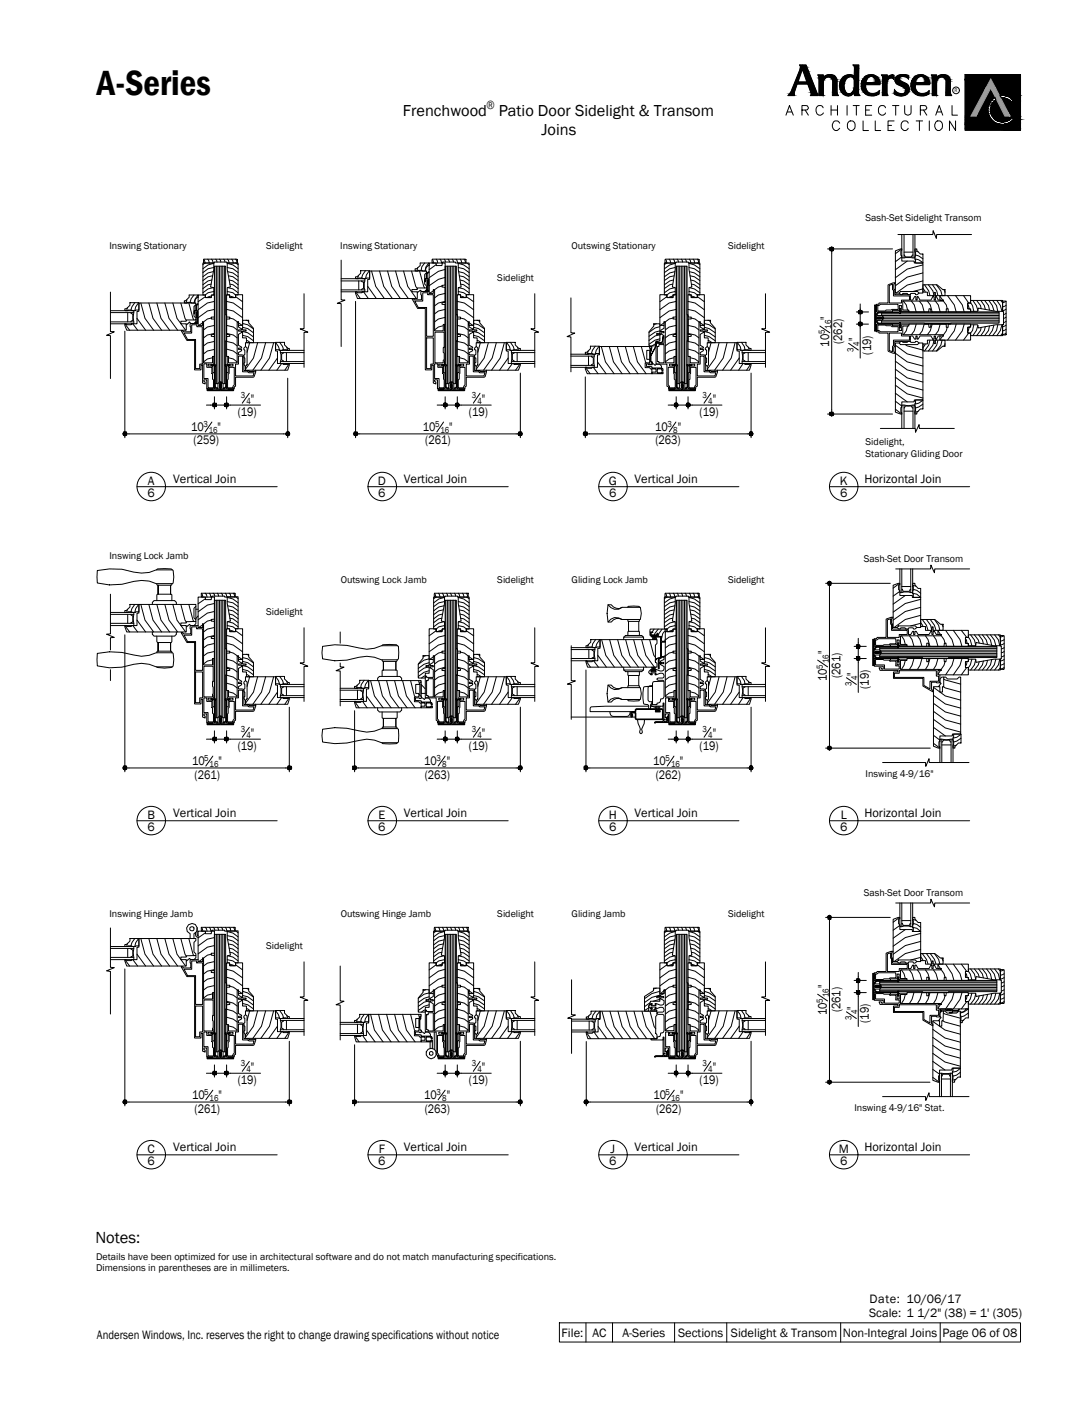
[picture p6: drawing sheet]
<svg xmlns="http://www.w3.org/2000/svg" width="216mm" height="279mm" viewBox="0 0 216 279" stroke-linecap="round" stroke-linejoin="round" font-family="sans-serif">
<defs><g id="words">
<text font-size="7.1" x="19.2" y="18.9">A-Series</text>
<text font-size="3.3" x="18.9" y="246.7">Notes:</text>
<g font-size="3.2">
<text x="80" y="23">Frenchwood</text>
<text x="99" y="23">Patio Door Sidelight &amp; Transom</text>
<text x="107.4" y="26.9">Joins</text>
</g>
<g font-size="2.5">
<text x="96.5" y="21.6">®</text>
<text x="164.5" y="63.6" transform="rotate(-90 164.5 63.6)">&quot;</text>
<text x="164.5" y="68.8" transform="rotate(-90 164.5 68.8)">10</text>
<text x="167.1" y="68.3" transform="rotate(-90 167.1 68.3)">(262)</text>
<text x="170.2" y="67.7" transform="rotate(-90 170.2 67.7)">&quot;</text>
<text x="172.9" y="70.4" transform="rotate(-90 172.9 70.4)">(19)</text>
<text x="47.2" y="82.5">(19)</text>
<text x="49.8" y="79.9">&quot;</text>
<text x="93" y="82.5">(19)</text>
<text x="95.6" y="79.9">&quot;</text>
<text x="138.8" y="82.5">(19)</text>
<text x="141.4" y="79.9">&quot;</text>
<text x="37.9" y="85.6">10</text>
<text x="38.4" y="88.2">(259)</text>
<text x="43.2" y="85.6">&quot;</text>
<text x="83.9" y="85.6">10</text>
<text x="84.4" y="88.2">(261)</text>
<text x="89.2" y="85.6">&quot;</text>
<text x="130" y="85.6">10</text>
<text x="130.1" y="88.2">(263)</text>
<text x="134.5" y="85.6">&quot;</text>
<text x="34.4" y="95.8">Vertical Join</text>
<text x="80.1" y="95.8">Vertical Join</text>
<text x="125.9" y="95.8">Vertical Join</text>
<text x="171.5" y="95.8">Horizontal Join</text>
<text x="29.3" y="98.7">6</text>
<text x="29.3" y="96.2">A</text>
<text x="75" y="96.2">D</text>
<text x="75.1" y="98.7">6</text>
<text x="120.8" y="96.2">G</text>
<text x="120.9" y="98.7">6</text>
<text x="166.6" y="96.2">K</text>
<text x="166.7" y="98.7">6</text>
<text x="164.1" y="129.9" transform="rotate(-90 164.1 129.9)">&quot;</text>
<text x="164.1" y="135.1" transform="rotate(-90 164.1 135.1)">10</text>
<text x="166.8" y="134.6" transform="rotate(-90 166.8 134.6)">(261)</text>
<text x="169.8" y="134.1" transform="rotate(-90 169.8 134.1)">&quot;</text>
<text x="172.4" y="136.7" transform="rotate(-90 172.4 136.7)">(19)</text>
<text x="47.2" y="148.8">(19)</text>
<text x="49.8" y="146.2">&quot;</text>
<text x="93" y="148.8">(19)</text>
<text x="95.6" y="146.2">&quot;</text>
<text x="138.8" y="148.8">(19)</text>
<text x="141.4" y="146.2">&quot;</text>
<text x="38.1" y="151.9">10</text>
<text x="38.6" y="154.5">(261)</text>
<text x="43.4" y="151.9">&quot;</text>
<text x="84.1" y="151.9">10</text>
<text x="84.3" y="154.5">(263)</text>
<text x="88.7" y="151.9">&quot;</text>
<text x="129.6" y="151.9">10</text>
<text x="130.1" y="154.5">(262)</text>
<text x="134.9" y="151.9">&quot;</text>
<text x="29.3" y="162.5">B</text>
<text x="29.3" y="165">6</text>
<text x="34.4" y="162.1">Vertical Join</text>
<text x="75.1" y="165">6</text>
<text x="75.1" y="162.5">E</text>
<text x="80.1" y="162.1">Vertical Join</text>
<text x="120.8" y="162.5">H</text>
<text x="120.9" y="165">6</text>
<text x="125.9" y="162.1">Vertical Join</text>
<text x="166.7" y="165">6</text>
<text x="166.8" y="162.5">L</text>
<text x="171.5" y="162.1">Horizontal Join</text>
<text x="164.1" y="196.1" transform="rotate(-90 164.1 196.1)">&quot;</text>
<text x="164.1" y="201.4" transform="rotate(-90 164.1 201.4)">10</text>
<text x="166.8" y="200.9" transform="rotate(-90 166.8 200.9)">(261)</text>
<text x="169.8" y="200.4" transform="rotate(-90 169.8 200.4)">&quot;</text>
<text x="172.4" y="203" transform="rotate(-90 172.4 203)">(19)</text>
<text x="47.2" y="215.1">(19)</text>
<text x="49.8" y="212.5">&quot;</text>
<text x="93" y="215.1">(19)</text>
<text x="95.6" y="212.5">&quot;</text>
<text x="138.8" y="215.1">(19)</text>
<text x="141.4" y="212.5">&quot;</text>
<text x="38.1" y="218.2">10</text>
<text x="38.6" y="220.8">(261)</text>
<text x="43.4" y="218.2">&quot;</text>
<text x="84.1" y="218.2">10</text>
<text x="84.3" y="220.8">(263)</text>
<text x="88.7" y="218.2">&quot;</text>
<text x="129.7" y="218.2">10</text>
<text x="130.2" y="220.8">(262)</text>
<text x="134.9" y="218.2">&quot;</text>
<text x="29.3" y="228.8">C</text>
<text x="29.3" y="231.3">6</text>
<text x="34.4" y="228.4">Vertical Join</text>
<text x="75.1" y="231.3">6</text>
<text x="75.2" y="228.8">F</text>
<text x="80.1" y="228.4">Vertical Join</text>
<text x="120.9" y="231.3">6</text>
<text x="121.2" y="228.8">J</text>
<text x="125.9" y="228.4">Vertical Join</text>
<text x="166.4" y="228.8">M</text>
<text x="166.7" y="231.3">6</text>
<text x="171.5" y="228.4">Horizontal Join</text>
<text x="172.5" y="261.3">Scale: 1 1/2&quot; (38) = 1' (305)</text>
<text x="172.5" y="258.5">Date: 10/06/17</text>
<text x="19.2" y="265.8">Andersen Windows, Inc. reserves the right to change drawing specifications without notice</text>
<text x="111.4" y="265.3">File:</text>
<text x="117.5" y="265.3">AC</text>
<text x="123.5" y="265.2">A-Series</text>
<text x="134.6" y="265.2">Sections</text>
<text x="145" y="265.3">Sidelight &amp; Transom</text>
<text x="167.3" y="265.3">Non-Integral Joins</text>
<text x="187" y="265.3">Page 06 of 08</text>
</g>
<g font-size="2">
<text x="171.8" y="43.8">Sash-Set Sidelight Transom</text>
<text x="21.7" y="49.5">Inswing Stationary</text>
<text x="52.8" y="49.5">Sidelight</text>
<text x="67.5" y="49.5">Inswing Stationary</text>
<text x="113.4" y="49.5">Outswing Stationary</text>
<text x="144.5" y="49.5">Sidelight</text>
<text x="98.7" y="55.8">Sidelight</text>
<text x="171.8" y="88.4">Sidelight,</text>
<text x="171.8" y="90.6">Stationary Gliding Door</text>
<text x="21.7" y="111">Inswing Lock Jamb</text>
<text x="171.4" y="111.4">Sash-Set Door Transom</text>
<text x="67.6" y="115.8">Outswing Lock Jamb</text>
<text x="98.7" y="115.8">Sidelight</text>
<text x="113.4" y="115.8">Gliding Lock Jamb</text>
<text x="144.5" y="115.8">Sidelight</text>
<text x="52.8" y="122.1">Sidelight</text>
<text x="171.8" y="154.2">Inswing 4-9/16&quot;</text>
<text x="171.4" y="177.7">Sash-Set Door Transom</text>
<text x="21.7" y="182">Inswing Hinge Jamb</text>
<text x="67.6" y="182">Outswing Hinge Jamb</text>
<text x="98.7" y="182">Sidelight</text>
<text x="113.4" y="182">Gliding Jamb</text>
<text x="144.5" y="182">Sidelight</text>
<text x="52.8" y="188.4">Sidelight</text>
<text x="169.6" y="220.5">Inswing 4-9/16&quot; Stat.</text>
<text x="19.1" y="250.1">Details have been optimized for use in architectural software and do not match manufacturing specifications.</text>
<text x="19.1" y="252.3">Dimensions in parentheses are in millimeters.</text>
</g>
<g font-size="1.8">
<text x="164.9" y="65.3" transform="rotate(-90 164.9 65.3)">16</text>
<text x="163.6" y="66.4" transform="rotate(-90 163.6 66.4)">5</text>
<text x="169.4" y="69.8" transform="rotate(-90 169.4 69.8)">3</text>
<text x="170.6" y="68.6" transform="rotate(-90 170.6 68.6)">4</text>
<text x="47.8" y="79">3</text>
<text x="48.9" y="80.2">4</text>
<text x="93.6" y="79">3</text>
<text x="94.7" y="80.2">4</text>
<text x="139.4" y="79">3</text>
<text x="140.5" y="80.2">4</text>
<text x="40.4" y="84.7">3</text>
<text x="41.4" y="86">16</text>
<text x="86.4" y="84.7">5</text>
<text x="87.4" y="86">16</text>
<text x="132.5" y="84.7">3</text>
<text x="133.6" y="86">8</text>
<text x="164.5" y="131.6" transform="rotate(-90 164.5 131.6)">16</text>
<text x="163.3" y="132.7" transform="rotate(-90 163.3 132.7)">5</text>
<text x="169" y="136.1" transform="rotate(-90 169 136.1)">3</text>
<text x="170.2" y="135" transform="rotate(-90 170.2 135)">4</text>
<text x="47.8" y="145.3">3</text>
<text x="48.9" y="146.5">4</text>
<text x="93.6" y="145.3">3</text>
<text x="94.7" y="146.5">4</text>
<text x="139.4" y="145.3">3</text>
<text x="140.5" y="146.5">4</text>
<text x="40.5" y="151">5</text>
<text x="41.6" y="152.3">16</text>
<text x="86.6" y="151">3</text>
<text x="87.8" y="152.3">8</text>
<text x="132.1" y="151">5</text>
<text x="133.2" y="152.3">16</text>
<text x="164.5" y="197.9" transform="rotate(-90 164.5 197.9)">16</text>
<text x="163.3" y="199" transform="rotate(-90 163.3 199)">5</text>
<text x="169" y="202.4" transform="rotate(-90 169 202.4)">3</text>
<text x="170.2" y="201.3" transform="rotate(-90 170.2 201.3)">4</text>
<text x="47.8" y="211.6">3</text>
<text x="48.9" y="212.8">4</text>
<text x="93.6" y="211.6">3</text>
<text x="94.7" y="212.8">4</text>
<text x="139.4" y="211.6">3</text>
<text x="140.5" y="212.8">4</text>
<text x="40.5" y="217.3">5</text>
<text x="41.6" y="218.6">16</text>
<text x="86.6" y="217.3">3</text>
<text x="87.8" y="218.6">8</text>
<text x="132.1" y="217.3">5</text>
<text x="133.2" y="218.6">16</text>
</g>
<text font-size="1.1" x="189.4" y="18.3">R</text>
</g></defs>
<!-- layer: A-DETL -->
<path d="M.7 278.7h.1" fill="none" stroke="#000" stroke-width=".2"/>
<!-- layer: A-ANNO-TEXT -->
<g fill="#000" stroke="#000" stroke-width=".2">
<path d="M164.5 14.9h.4zM167.8 18.9h1zM179.1 14.9h.2zM179.2 18.7h.5zM182.6 18.9h.7zM182.6 18.9h.2zM187 14.9h.3zM196.6 17.5l.8 1.4h-1.6zM198.7 19.4h.4zM198.4 24.1h.9zM199.2 24.7h1.5zM201.5 24.9l.1 .4h-.1z"/>
<path d="M201.6 24.9h.3l-.2 .4zM202 24.9v.4h-.1z"/>
<path d="M156.9 18.6l.6 .1zM156.8 18.7h.7z"/>
<path d="M156.8 18.7l.7 .2v-.2zM156.8 18.7l.7 .2h-.8z"/>
<path d="M157.1 18.2h.5zM157.1 18.2h.5z"/>
<path d="M157.1 18.2l.4 .4 .1-.4zM157.1 18.2l.4 .4h-.6z"/>
<path d="M157.3 17.7l.3 .5 .1-.5zM157.3 17.7l.3 .5h-.5z"/>
<path d="M157.8 16.6l-.1 1.1 .4-1.1zM157.8 16.6l-.1 1.1h-.4z"/>
<path d="M158.8 13.9l-.7 2.5 .9-2.5zM158.8 13.9l-.7 2.5h-.2z"/>
<path d="M158.9 13.6l.1 .3 .1-.3zM158.9 13.6l.1 .3h-.2z"/>
<path d="M158.9 13.1l.4 .2v-.2zM158.9 13.1l.4 .2h-.4z"/>
<path d="M158.9 13.3l.2 .3 .2-.3zM158.9 13.3l.2 .3h-.2z"/>
<path d="M158.9 13l1 .1zM158.9 13l1 .1z"/>
<path d="M159.3 13.1l.7 .2-.1-.2zM159.3 13.1l.7 .2h-.7z"/>
<path d="M159.3 13.3l.9 .6-.2-.6zM159.3 13.3l.9 .6h-.7z"/>
<path d="M159.5 13.9l.8 .3-.1-.3zM159.5 13.9l.8 .3h-.8z"/>
<path d="M159.5 14.2l1.7 2.2-.9-2.2zM159.5 14.2l1.7 2.2h-.9z"/>
<path d="M157.9 16.4l3.3 .2v-.2zM157.9 16.4l3.3 .2h-3.4z"/>
<path d="M160.4 16.6l1.5 1.8-.7-1.8zM160.4 16.6l1.5 1.8h-.9z"/>
<path d="M161 18.4l1.1 .3-.2-.3zM161 18.4l1.1 .3h-1z"/>
<path d="M161.1 18.7l1 .1v-.1zM161.1 18.7l1 .1h-1.1z"/>
<path d="M161 18.8l1.1 .1zM161 18.8l1.1 .1z"/>
<path d="M162.6 15l.6 .4v-.4zM162.6 15l.6 .4h-.6z"/>
<path d="M162.6 15.4l.6 .2v-.2zM162.6 15.4l.6 .2h-.6z"/>
<path d="M162.6 15h.7zM162.6 15h.6z"/>
<path d="M162.6 16.3l.7 2.4v-2.4zM162.6 16.3l.7 2.4h-.7z"/>
<path d="M162.6 18.7l.7 .2v-.2zM162.6 18.7l.7 .2h-.7z"/>
<path d="M162.6 15.9l.7 .4v-.4zM162.6 15.9l.7 .4h-.7z"/>
<path d="M162.6 15.6l.7 .3 .2-.3zM162.6 15.6l.7 .3h-.7z"/>
<path d="M163.4 15.5l.1 .1 .1-.1zM163.2 15.6l.2-.1 .1 .1z"/>
<path d="M163.7 15.2l-.1 .3 .4-.3zM163.4 15.5l.3-.3-.1 .3z"/>
<path d="M163.8 15.2h.5zM163.7 15.2h.3z"/>
<path d="M163.8 15.2h.5zM163.8 15.2h.6z"/>
<path d="M163.8 15.2h.5zM163.8 15.2h.5z"/>
<path d="M164.5 14.9l.7 .1zM164.2 15h1z"/>
<path d="M164.2 15h1zM164.2 15h1z"/>
<path d="M164.2 15l1.3 .1-.3-.1zM163.9 15.1l.3-.1 1.3 .1z"/>
<path d="M163.9 15.1l1.7 .1zM163.9 15.1l1.7 .1z"/>
<path d="M164.4 15.2h1.2zM164.4 15.2h1.2z"/>
<path d="M164.5 15.2h1.1zM164.5 15.2h1.1z"/>
<path d="M164.8 15.2l.9 .1zM164.8 15.2l.9 .1z"/>
<path d="M165 15.3l.7 .1v-.1zM165 15.3l.7 .1h-.6z"/>
<path d="M165.1 15.4l.8 .2-.2-.2zM165.1 15.4l.8 .2h-.7z"/>
<path d="M165.2 15.6l.7 .1v-.1zM165.2 15.6l.7 .1h-.6z"/>
<path d="M165.3 15.7l.6 .2v-.2zM165.3 15.7l.6 .2h-.6z"/>
<path d="M165.3 15.9l.7 .2-.1-.2zM165.3 15.9l.7 .2h-.6z"/>
<path d="M165.4 16.1h.6zM165.4 16.1h.6z"/>
<path d="M165.4 16.1l.6 2.2v-2.2zM165.4 16.1l.6 2.2h-.6z"/>
<path d="M165.4 18.3l.7 .4-.1-.4zM165.4 18.3l.7 .4h-.7z"/>
<path d="M165.4 18.7l.7 .2v-.2zM165.4 18.7l.7 .2h-.7z"/>
<path d="M166.8 17l.5 .1zM166.8 17l.5 .1z"/>
<path d="M166.7 17.1l.8 .6-.2-.6zM166.7 17.1l.8 .6h-.7z"/>
<path d="M166.9 16.2l.6 .2v-.2zM166.9 16.2l.6 .2h-.7z"/>
<path d="M166.8 16.4l.5 .6 .2-.6zM166.8 16.4l.5 .6h-.5z"/>
<path d="M166.8 17.7l.7 .1zM166.8 17.7l.7 .1z"/>
<path d="M166.8 17.8l.9 .5-.2-.5zM166.8 17.8l.9 .5h-.6z"/>
<path d="M166.9 15.9l.6 .3 .1-.3zM166.9 15.9l.6 .3h-.6z"/>
<path d="M167.1 18.3l.7 .1-.1-.1zM167.1 18.3l.7 .1z"/>
<path d="M167.3 18.4l.7 .2-.2-.2zM167.3 18.4l.7 .2h-.5z"/>
<path d="M167.3 15.5l.6 .1zM167.3 15.5l.6 .1z"/>
<path d="M167.3 15.6l.3 .3 .3-.3zM167.3 15.6l.3 .3h-.7z"/>
<path d="M167.5 18.6l.6 .1zM167.5 18.6l.6 .1z"/>
<path d="M167.5 18.7h.9zM167.5 18.7h.9z"/>
<path d="M167.6 15.2l.3 .3 .4-.3zM167.3 15.5l.3-.3 .3 .3z"/>
<path d="M167.6 15.2h.9zM167.6 15.2h.7z"/>
<path d="M167.6 18.7h.9zM167.6 18.7h.9z"/>
<path d="M167.8 15.1h1zM167.6 15.2h.9z"/>
<path d="M167.9 18.9h.9zM167.9 18.9h.4z"/>
<path d="M168.6 14.9l.3 .1zM168.1 15h.8z"/>
<path d="M168.5 18.7h.5zM168.5 18.7h.5z"/>
<path d="M167.6 18.7l1.2 .2 .2-.2zM167.6 18.7l1.2 .2h-1zM167.8 18.9h1z"/>
<path d="M168.1 15h.9zM168.1 15h.9z"/>
<path d="M168.1 15l1.1 .1-.2-.1zM167.8 15.1l.3-.1 1.1 .1z"/>
<path d="M168.9 18.7h.1zM168.5 18.7h.5z"/>
<path d="M168.9 18.6h.3zM168.9 18.6l.1 .1z"/>
<path d="M168.8 15.1l.6 .1zM168.8 15.1l.6 .1z"/>
<path d="M169.1 18.5l.1 .1v-.1zM168.9 18.6l.2-.1 .1 .1z"/>
<path d="M169.2 15.2l.4 .2zM169.2 15.2l.4 .2z"/>
<path d="M169.5 18l-.3 .5zM169.5 18l-.3 .5h-.1z"/>
<path d="M169.7 15.4h.6zM169.7 15.4h.6z"/>
<path d="M169.4 15.4h.3zM169.4 15.4h.3z"/>
<path d="M169.6 17.7v.3l.1-.3zM169.6 17.7l-.1 .3z"/>
<path d="M169.6 17.6h.1zM169.6 17.6l.1 .1z"/>
<path d="M169.6 17.4l.7 .2v-.2zM169.6 17.4l.7 .2h-.7z"/>
<path d="M169.7 17.6l.6 .1zM169.7 17.6l.6 .1z"/>
<path d="M169.7 17.7l.6 .7v-.7zM169.7 17.7l.6 .7h-.6z"/>
<path d="M169.7 18.4l.6 .4v-.4zM169.7 18.4l.6 .4h-.6z"/>
<path d="M169.6 13l.7 .1zM169.6 13l.7 .1z"/>
<path d="M169.6 13.1l.7 .4v-.4zM169.6 13.1l.7 .4h-.6z"/>
<path d="M169.7 13.5l.6 1.9v-1.9zM169.7 13.5l.6 1.9h-.6z"/>
<path d="M169.4 15.4l.9 .1v-.1zM169.4 15.4l.9 .1h-.8z"/>
<path d="M169.5 15.5l.8 .4v-.4zM169.5 15.5l.8 .4h-.7z"/>
<path d="M169.6 15.9l.7 1.5v-1.5zM169.6 15.9l.7 1.5h-.7z"/>
<path d="M169.7 18.8l.7 .1zM169.7 18.8l.7 .1z"/>
<path d="M171 16.6h3.5zM171 16.6h3.5z"/>
<path d="M171.6 18.3h.6zM171.6 18.3h.6z"/>
<path d="M171 16.6l.6 .5v-.5zM171 16.6l.6 .5h-.6z"/>
<path d="M171 17.1l.6 .1v-.1zM171 17.1l.6 .1h-.6z"/>
<path d="M171 17.2l.7 .4-.1-.4zM171 17.2l.7 .4h-.6z"/>
<path d="M171.1 16.1l.5 .4 .1-.4zM171.1 16.1l.5 .4h-.5z"/>
<path d="M171.1 17.6h.6zM171.1 17.6h.6z"/>
<path d="M171.1 17.6l.8 .4-.2-.4zM171.1 17.6l.8 .4h-.6z"/>
<path d="M171.3 15.8l.4 .3 .1-.3zM171.3 15.8l.4 .3h-.6z"/>
<path d="M171.3 18h.6zM171.3 18h.6z"/>
<path d="M171.3 18l.9 .3-.3-.3zM171.3 18l.9 .3h-.6z"/>
<path d="M171.4 15.6l.4 .2 .2-.2zM171.4 15.6l.4 .2h-.5z"/>
<path d="M171.7 15.4l.3 .2 .2-.2zM171.4 15.6l.3-.2 .3 .2z"/>
<path d="M171.6 18.3l.9 .3-.3-.3zM171.6 18.3l.9 .3h-.6z"/>
<path d="M171.8 15.2l.4 .2 .1-.2zM171.8 15.2l.4 .2h-.5z"/>
<path d="M172.3 15h1.1zM172.3 15h1.1z"/>
<path d="M172.1 15.1l.2 .1 .2-.1zM171.8 15.2l.3-.1 .2 .1z"/>
<path d="M171.9 18.6l.9 .1zM171.9 18.6l.9 .1z"/>
<path d="M172 18.7h.9zM172 18.7h.9z"/>
<path d="M172.3 15h.6zM172.1 15.1h.4z"/>
<path d="M172.8 18.9h.1zM172.8 18.9h.6z"/>
<path d="M172.9 14.9l.5 .1zM172.3 15h1.1z"/>
<path d="M172.3 15h1.1zM172.3 15h1.1z"/>
<path d="M173.4 18.7h.6zM173.4 18.7h.6z"/>
<path d="M172.1 18.7h1.3zM172.1 18.7h1.3z"/>
<path d="M172.9 15l.7 .1zM172.9 15l.7 .1z"/>
<path d="M173.3 15.1l.5 .1zM173.3 15.1l.5 .1z"/>
<path d="M172.4 18.9h1.2zM172.4 18.9h1z"/>
<path d="M173.4 15.2l.5 .2zM173.4 15.2l.5 .2z"/>
<path d="M172.3 18.8h1.6zM172.3 18.8l1.3 .1z"/>
<path d="M173.6 15.4l.5 .2-.2-.2zM173.6 15.4l.5 .2h-.4z"/>
<path d="M172.1 18.7h1.9zM172.1 18.7l1.8 .1z"/>
<path d="M173.7 15.6l.6 .1-.2-.1zM173.7 15.6l.6 .1h-.5z"/>
<path d="M173.7 18.6l.3 .1 .2-.1zM173.4 18.7l.3-.1 .3 .1z"/>
<path d="M173.8 15.7l.6 .2-.1-.2zM173.8 15.7l.6 .2h-.6z"/>
<path d="M174.4 18.3l-.1 .1zM174.4 18.3l-.1 .1z"/>
<path d="M174.3 18.4v.1zM173.9 18.5l.4-.1v.1z"/>
<path d="M173.9 18.5h.4zM173.7 18.6h.5z"/>
<path d="M173.8 15.9l.6 .2v-.2zM173.8 15.9l.6 .2h-.5z"/>
<path d="M173.9 16.1l.5 .2v-.2zM173.9 16.1l.5 .2h-.6z"/>
<path d="M173.8 16.3h.7zM173.8 16.3h.7z"/>
<path d="M173.8 16.3l.7 .2v-.2zM173.8 16.3l.7 .2h-.8z"/>
<path d="M173.7 16.5h.8zM173.4 16.5h1.1z"/>
<path d="M171.1 16.5l3.4 .1zM171.1 16.5l3.4 .1z"/>
<path d="M171 16.6h3.5zM171 16.6h3.5z"/>
<path d="M175.2 15h.7zM175.2 15h.7z"/>
<path d="M175.2 15l.7 .4v-.4zM175.2 15l.7 .4h-.6z"/>
<path d="M175.3 15.4l.6 .5v-.5zM175.3 15.4l.6 .5h-.6z"/>
<path d="M175.3 16.5l.6 2v-2zM175.3 16.5l.6 2h-.6z"/>
<path d="M175.3 18.5l.7 .3-.1-.3zM175.3 18.5l.7 .3h-.7z"/>
<path d="M175.3 16.2l.6 .3 .1-.3zM175.3 16.2l.6 .3h-.6z"/>
<path d="M175.3 18.8l.7 .1zM175.3 18.8l.7 .1z"/>
<path d="M175.3 15.9l.7 .3v-.3zM175.3 15.9l.7 .3h-.7z"/>
<path d="M176 15.8v.1zM176 15.8l-.1 .1z"/>
<path d="M176.2 15.5l-.1 .3zM176.2 15.5l-.2 .3z"/>
<path d="M176.3 15.4h.5zM176.3 15.4h.5z"/>
<path d="M176.3 15.4h.2zM176.3 15.4h.5z"/>
<path d="M176.3 15.4v.1l.2-.1zM176.3 15.4l-.1 .1z"/>
<path d="M177 15h.2zM176.9 15h.3z"/>
<path d="M176.9 15h.3zM176.9 15h.3z"/>
<path d="M176.4 15.3l.8 .1zM176.3 15.4h.9z"/>
<path d="M176.8 15.4h.4zM176.8 15.4h.4z"/>
<path d="M176.9 15.4h.3zM176.9 15.4h.3z"/>
<path d="M177.1 15.4l.1 .1zM177.1 15.4l.1 .1z"/>
<path d="M176.9 15h.4zM176.9 15h.4z"/>
<path d="M176.9 15l.4 .1zM176.6 15.1h.7z"/>
<path d="M176.6 15.1l.6 .2 .1-.2zM176.6 15.1l.6 .2h-.8z"/>
<path d="M177.8 15.5h.6zM177.8 15.5h.6z"/>
<path d="M177.6 18.2l.2 .1zM177.6 18.2l.2 .1h-.2z"/>
<path d="M177.6 18.3l.5 .2zM177.6 18.3l.5 .2h-.5z"/>
<path d="M177.6 18.5l.7 .1zM177.6 18.5l.7 .1z"/>
<path d="M177.6 18.6l.9 .1zM177.6 18.6l.9 .1z"/>
<path d="M177.7 15.7l.7 .2-.1-.2zM177.7 15.7l.7 .2h-.7z"/>
<path d="M177.8 15.5l.5 .2 .1-.2zM177.8 15.5l.5 .2h-.6zM177.7 15.7h.6zM177.7 15.7h.6z"/>
<path d="M177.7 15.9h.7zM177.7 15.9h.7z"/>
<path d="M177.7 15.9l.8 .1zM177.7 15.9l.8 .1z"/>
<path d="M177.9 15.3l.5 .1zM177.9 15.3l.5 .1z"/>
<path d="M177.9 15.4l.5 .1v-.1zM177.9 15.4l.5 .1h-.6z"/>
<path d="M177.7 16l.9 .1-.1-.1zM177.7 16l.9 .1h-.9z"/>
<path d="M177.8 18.7h.8zM177.8 18.7h.8z"/>
<path d="M178 15.2h.6zM178 15.2l.4 .1z"/>
<path d="M177.7 16.1l.9 .1zM177.7 16.1l.9 .1z"/>
<path d="M178.1 15.2h.5zM178 15.2h.6z"/>
<path d="M177.7 16.2h1.1zM177.7 16.2h1.1z"/>
<path d="M177.8 18.7h1.1zM177.8 18.7h1.1z"/>
<path d="M178.2 15.1h.6zM178.1 15.2h.5z"/>
<path d="M177.8 16.2l1.3 .2-.3-.2zM177.8 16.2l1.3 .2h-1.2z"/>
<path d="M178.3 15.1h.6zM178.2 15.1h.6z"/>
<path d="M177.9 16.4l1.5 .1-.3-.1zM177.9 16.4l1.5 .1h-1.4z"/>
<path d="M178.4 15h.7zM178.4 15l.5 .1z"/>
<path d="M178.7 18.9h.4zM178.7 18.9h.4zM178.7 18.9h.4z"/>
<path d="M178.4 18.9h.8zM178.4 18.9h.7z"/>
<path d="M179.1 14.9h.4zM178.8 14.9h.7zM178.8 14.9h.7zM178.8 14.9h.7z"/>
<path d="M178 16.5l1.5 .1zM178 16.5l1.5 .1z"/>
<path d="M178.1 16.6h1.5zM178.1 16.6h1.5z"/>
<path d="M178.1 18.9h1.4zM178.1 18.9h1.4z"/>
<path d="M178.3 18.9h1.2zM178.3 18.9h.9z"/>
<path d="M178.8 14.9l1.1 .1zM178.5 15h1.4z"/>
<path d="M178.2 16.6l1.5 .1zM178.2 16.6l1.5 .1z"/>
<path d="M177.9 18.7l1.6 .2 .1-.2zM177.9 18.7l1.6 .2h-1.4z"/>
<path d="M178.3 16.7l1.6 .1-.2-.1zM178.3 16.7l1.6 .1h-1.4z"/>
<path d="M179.1 18.7h.6zM178.9 18.7h.7z"/>
<path d="M179.4 18.7h.4zM179.2 18.7h.5zM179.1 18.7h.6z"/>
<path d="M179.8 18h.5zM179.8 18h.5z"/>
<path d="M178.5 16.8l1.6 .2-.2-.2zM178.5 16.8l1.6 .2h-1.1z"/>
<path d="M178.5 15h1.5zM178.5 15h1.5z"/>
<path d="M178.5 15h1.6zM178.4 15h1.7z"/>
<path d="M179.6 18.5l.2 .2 .2-.2zM179.4 18.7l.2-.2 .2 .2z"/>
<path d="M179.1 15h1.1zM179.1 15h1.1z"/>
<path d="M179 17l1.2 .1zM179 17l1.2 .1z"/>
<path d="M179.7 18.3l.3 .2 .1-.2zM179.7 18.3l.3 .2h-.4zM179.6 18.5h.4zM179.6 18.5h.4z"/>
<path d="M179.3 15l.9 .1zM179.3 15l.9 .1z"/>
<path d="M179.5 15.1l.7 .1zM179.5 15.1l.7 .1z"/>
<path d="M179.8 15.2l.4 .1v-.1zM179.8 15.2l.4 .1z"/>
<path d="M180 15.3l.2 .1zM180 15.3l.2 .1z"/>
<path d="M179.1 17.1l1.1 .1v-.1zM179.1 17.1l1.1 .1z"/>
<path d="M179.8 18.3h.4zM179.8 18.3h.3z"/>
<path d="M179.3 17.2l1 .1-.1-.1zM179.3 17.2l1 .1h-.8z"/>
<path d="M179.8 18.2l.4 .1v-.1zM179.8 18.2l.4 .1h-.4z"/>
<path d="M179.5 17.3l.8 .2v-.2zM179.5 17.3l.8 .2h-.7zM179.6 17.5h.7zM179.6 17.5h.7z"/>
<path d="M179.6 17.5l.7 .1v-.1zM179.6 17.5l.7 .1h-.5z"/>
<path d="M179.8 17.6l.5 .1v-.1zM179.8 17.6l.5 .1h-.5z"/>
<path d="M179.8 17.7l.5 .1zM179.8 17.7l.5 .1z"/>
<path d="M179.8 17.8l.5 .2v-.2zM179.8 17.8l.5 .2h-.5z"/>
<path d="M179.8 18l.4 .2 .1-.2zM179.8 18l.4 .2h-.4z"/>
<path d="M180.9 16.6h3.4zM180.9 16.6h3.4z"/>
<path d="M181.2 18h.5zM181.2 18h.5z"/>
<path d="M180.9 17.1l.6 .1v-.1zM180.9 17.1l.6 .1h-.6z"/>
<path d="M180.9 17.2l.7 .4-.1-.4zM180.9 17.2l.7 .4h-.6z"/>
<path d="M181.5 18.3h.6zM181.5 18.3h.6z"/>
<path d="M180.9 16.6l.6 .5 .1-.5zM180.9 16.6l.6 .5h-.6z"/>
<path d="M181 17.6h.6zM181 17.6h.6z"/>
<path d="M181 17.6l.7 .4-.1-.4zM181 17.6l.7 .4h-.5z"/>
<path d="M181 16.1l.5 .4 .1-.4zM181 16.1l.5 .4h-.6z"/>
<path d="M181.2 15.8l.4 .3 .1-.3zM181.2 15.8l.4 .3h-.6z"/>
<path d="M181.2 18l.9 .3-.4-.3zM181.2 18l.9 .3h-.6z"/>
<path d="M181.3 15.6l.4 .2 .1-.2zM181.3 15.6l.4 .2h-.5z"/>
<path d="M181.6 15.4l.2 .2 .2-.2zM181.6 15.4l.2 .2h-.5z"/>
<path d="M181.5 18.3l.9 .3-.3-.3zM181.5 18.3l.9 .3h-.7z"/>
<path d="M182.2 15h1.1zM182.2 15h1.1z"/>
<path d="M181.7 15.2l.3 .2 .2-.2zM181.6 15.4l.1-.2 .3 .2z"/>
<path d="M182 15.1l.2 .1 .2-.1zM181.7 15.2l.3-.1 .2 .1z"/>
<path d="M181.7 18.6l.9 .1zM181.7 18.6l.9 .1z"/>
<path d="M181.9 18.7h.9zM181.9 18.7h.9z"/>
<path d="M182.7 14.9l.6 .1zM182.2 15h1.1z"/>
<path d="M182.1 15h.7zM182 15.1h.4z"/>
<path d="M181.9 18.7h1.3zM181.9 18.7h1.3z"/>
<path d="M182.2 15h1.1zM182.2 15h1.1z"/>
<path d="M182.8 15l.7 .1zM182.8 15l.7 .1z"/>
<path d="M183.1 15.1l.6 .1zM183.1 15.1l.6 .1z"/>
<path d="M182.3 18.9h1.2zM182.3 18.9h1z"/>
<path d="M183.3 15.2l.5 .2zM183.3 15.2l.5 .2z"/>
<path d="M183.7 16.3h.6zM183.7 16.3h.6z"/>
<path d="M182.1 18.8h1.7zM182.1 18.8l1.4 .1z"/>
<path d="M183.5 15.4l.5 .2-.2-.2zM183.5 15.4l.5 .2h-.4z"/>
<path d="M183.3 18.7h.6zM183.2 18.7h.7z"/>
<path d="M182 18.7h1.9zM182 18.7l1.8 .1z"/>
<path d="M183.6 15.6l.6 .1-.2-.1zM183.6 15.6l.6 .1h-.6z"/>
<path d="M183.6 18.6l.3 .1 .2-.1zM183.3 18.7l.3-.1 .3 .1z"/>
<path d="M183.6 15.7l.6 .2v-.2zM183.6 15.7l.6 .2h-.5z"/>
<path d="M183.7 15.9l.6 .2-.1-.2zM183.7 15.9l.6 .2h-.5z"/>
<path d="M184.2 18.3v.1zM184.2 18.3l-.1 .1z"/>
<path d="M184.1 18.4l.1 .1zM183.8 18.5l.3-.1 .1 .1z"/>
<path d="M183.8 18.5h.4zM183.6 18.6h.5z"/>
<path d="M183.8 16.1l.5 .2v-.2zM183.8 16.1l.5 .2h-.6z"/>
<path d="M183.7 16.3l.6 .2v-.2zM183.7 16.3l.6 .2h-.8z"/>
<path d="M183.5 16.5h.8zM183.3 16.5h1z"/>
<path d="M180.9 16.5l3.4 .1zM180.9 16.5l3.4 .1z"/>
<path d="M180.9 16.6h3.4zM180.9 16.6h3.4z"/>
<path d="M185.1 15.4l.6 .2v-.2zM185.1 15.4l.6 .2h-.6z"/>
<path d="M185 15h.7zM185 15h.7z"/>
<path d="M185 15l.7 .4v-.4zM185 15l.7 .4h-.6z"/>
<path d="M185.1 16.3l.6 2.4v-2.4zM185.1 16.3l.6 2.4h-.6z"/>
<path d="M185.1 18.7l.6 .2v-.2zM185.1 18.7l.6 .2h-.6z"/>
<path d="M185.1 15.9l.6 .4 .1-.4zM185.1 15.9l.6 .4h-.6z"/>
<path d="M185.1 15.6l.7 .3 .2-.3zM185.1 15.6l.7 .3h-.7z"/>
<path d="M185.9 15.5l.1 .1 .1-.1zM185.7 15.6l.2-.1 .1 .1z"/>
<path d="M186.2 15.2l-.1 .3 .3-.3zM185.9 15.5l.3-.3-.1 .3z"/>
<path d="M186.6 15h1.1zM186.6 15h1.1z"/>
<path d="M186.3 15.2h.5zM186.3 15.2h.6z"/>
<path d="M186.3 15.2h.5zM186.3 15.2h.5z"/>
<path d="M186.3 15.2h.5zM186.3 15.2h.1z"/>
<path d="M187 14.9l.7 .1zM186.6 15h1.1z"/>
<path d="M186.6 15l1.4 .1zM186.4 15.1l.2-.1 1.4 .1z"/>
<path d="M186.4 15.1l1.6 .1zM186.3 15.2h1.7z"/>
<path d="M186.9 15.2h1.1zM186.9 15.2h1.1z"/>
<path d="M187 15.2h1.1zM187 15.2h1.1z"/>
<path d="M187.3 15.2l.9 .1zM187.3 15.2l.9 .1z"/>
<path d="M187.5 15.3l.7 .1v-.1zM187.5 15.3l.7 .1h-.6z"/>
<path d="M187.6 15.4l.7 .2-.1-.2zM187.6 15.4l.7 .2h-.6z"/>
<path d="M187.7 15.6l.7 .1-.1-.1zM187.7 15.6l.7 .1h-.6z"/>
<path d="M187.8 15.7l.6 .2v-.2zM187.8 15.7l.6 .2h-.6z"/>
<path d="M187.8 15.9l.7 .2-.1-.2zM187.8 15.9l.7 .2h-.7z"/>
<path d="M187.8 16.1h.7zM187.8 16.1h.7z"/>
<path d="M187.8 16.1l.7 2.2v-2.2zM187.8 16.1l.7 2.2h-.7z"/>
<path d="M187.8 18.3l.7 .4v-.4zM187.8 18.3l.7 .4h-.7z"/>
<path d="M187.8 18.7l.8 .2-.1-.2zM187.8 18.7l.8 .2h-.8z"/>
<path d="M191.5 15.7l1.2 7.3 3.9-7.3zM191.5 15.7l1.2 7.3h-1.2z"/>
<path d="M195.3 19.9l1.2 .4 .2-.4zM195.3 19.9l1.2 .4h-1.4z"/>
<path d="M195.5 19.6l1.2 .3 .3-.3zM195.5 19.6l1.2 .3h-1.4z"/>
<path d="M195.8 18.9l1.8 .5-.2-.5zM195.8 18.9l1.8 .5h-1.9z"/>
<path d="M195.7 19.4l1.3 .2 .4-.2zM195.7 19.4l1.3 .2h-1.5z"/>
<path d="M197.4 19.4l.3 .4-.1-.4zM197.4 19.4l.3 .4h-.1z"/>
<path d="M197.6 19.8l.3 .3zM197.4 20.1l.2-.3 .3 .3z"/>
<path d="M198.3 19l.4 .4zM198.3 19l.4 .4z"/>
<path d="M198.3 18.9h.7zM198.3 18.9l.1 .1z"/>
<path d="M198.6 19.4l.9 .1zM198.6 19.4l.9 .1z"/>
<path d="M198.6 19.5l1.2 .1zM198.6 19.5l1.2 .1h-1.2z"/>
<path d="M198.6 19.6l1.6 .2-.4-.2zM198.6 19.6l1.6 .2h-1.4z"/>
<path d="M198.8 19.8l1.7 .2-.3-.2zM198.8 19.8l1.7 .2h-1.7z"/>
<path d="M198.8 20l1.7 .1zM198.8 20l1.7 .1z"/>
<path d="M191.5 14.8l11 .9v-.9zM191.5 14.8l11 .9h-11z"/>
<path d="M196.6 15.7l5.9 3.2v-3.2zM196.6 15.7l5.9 3.2h-4.2z"/>
<path d="M199 18.9l3.5 .1zM199 18.9l3.5 .1z"/>
<path d="M199.4 19l3.1 .1v-.1zM199.4 19l3.1 .1h-2.6z"/>
<path d="M199.9 19.1l2.6 .2v-.2zM199.9 19.1l2.6 .2h-2.2z"/>
<path d="M200.3 19.3l2.2 .3v-.3zM200.3 19.3l2.2 .3h-1.8z"/>
<path d="M200.7 19.6l1.8 .3v-.3zM200.7 19.6l1.8 .3h-1.5z"/>
<path d="M201 19.9l1.5 .2v-.2zM201 19.9l1.5 .2h-1.6z"/>
<path d="M194.4 21.6l1.6 .4v-.4zM194.4 21.6l1.6 .4h-1.8z"/>
<path d="M194.2 22l1.9 .5-.1-.5zM194.2 22l1.9 .5h-2.1z"/>
<path d="M194.7 21.1l1.3 .5 .1-.5zM194.7 21.1l1.3 .5h-1.6z"/>
<path d="M194 22.5l2.3 .4-.2-.4zM194 22.5l2.3 .4h-2.6z"/>
<path d="M194.9 20.7l1.2 .4 .2-.4zM194.9 20.7l1.2 .4h-1.4z"/>
<path d="M193.7 22.9l2.6 .1v-.1zM193.7 22.9l2.6 .1h-2.6z"/>
<path d="M191.5 23l5 .4-.2-.4zM191.5 23l5 .4h-5z"/>
<path d="M195.1 20.3l1.2 .4 .2-.4zM195.1 20.3l1.2 .4h-1.4z"/>
<path d="M191.5 23.4l5.2 .3-.2-.3zM191.5 23.4l5.2 .3h-5.2z"/>
<path d="M191.5 23.7l5.5 .3-.3-.3zM191.5 23.7l5.5 .3h-5.5z"/>
<path d="M191.5 24l5.9 .3-.4-.3zM191.5 24l5.9 .3h-5.9z"/>
<path d="M191.5 24.3l6.4 .2-.5-.2zM191.5 24.3l6.4 .2h-6.4z"/>
<path d="M197.4 20.1l.6 .2-.1-.2zM197.4 20.1l.6 .2h-.9z"/>
<path d="M191.5 24.5l6.8 .1-.4-.1zM191.5 24.5l6.8 .1h-6.8z"/>
<path d="M197.1 20.3l1.1 .3-.2-.3zM197.1 20.3l1.1 .3h-1.3z"/>
<path d="M196.9 20.6l1.4 .3-.1-.3zM196.9 20.6l1.4 .3h-1.6z"/>
<path d="M196.7 20.9l1.8 .4-.2-.4zM196.7 20.9l1.8 .4h-1.9z"/>
<path d="M191.5 24.6l7.3 .1zM191.5 24.6l7.3 .1z"/>
<path d="M198.4 24.1l.8 .1zM198.7 24.2h.5z"/>
<path d="M196.6 21.3l2.1 .4-.2-.4zM196.6 21.3l2.1 .4h-2.2z"/>
<path d="M196.5 21.7l2.4 .4-.2-.4zM196.5 21.7l2.4 .4h-2.4z"/>
<path d="M196.5 22.1l2.6 .3-.2-.3zM196.5 22.1l2.6 .3h-2.5z"/>
<path d="M196.6 22.4l2.7 .4-.2-.4zM196.6 22.4l2.7 .4h-2.6z"/>
<path d="M196.7 22.8l2.7 .2-.1-.2zM196.7 22.8l2.7 .2h-2.5z"/>
<path d="M198.3 24.1h1.3zM198.3 24.1h1z"/>
<path d="M198.1 24.1h1.6zM198.1 24.1h1.5z"/>
<path d="M197.9 24h2zM197.9 24l1.8 .1z"/>
<path d="M197.7 23.9l2.2 .1 .2-.1zM197.7 23.9l2.2 .1h-2z"/>
<path d="M197.6 23.8h2.7zM197.6 23.8l2.5 .1z"/>
<path d="M197.4 23.7l2.9 .1 .1-.1zM197.4 23.7l2.9 .1h-2.7z"/>
<path d="M198.9 20.1l1.8 .1-.2-.1zM198.9 20.1l1.8 .1h-1.7z"/>
<path d="M197.3 23.6l3.1 .1 .1-.1zM197.3 23.6l3.1 .1h-3z"/>
<path d="M197.2 23.4l3.3 .2 .2-.2zM197.2 23.4l3.3 .2h-3.2z"/>
<path d="M199.3 24.6l1.4 .1zM199.2 24.7h1.5zM198.8 24.7h1.9z"/>
<path d="M191.5 24.7l9.2 .1zM191.5 24.7l9.2 .1z"/>
<path d="M197.1 23.3l3.6 .1 .1-.1zM197.1 23.3l3.6 .1h-3.5z"/>
<path d="M191.5 24.8l9.4 .7v-.7zM191.5 24.8l9.4 .7h-9.4z"/>
<path d="M201.3 24.6l.1 .2zM201.3 24.6l.1 .2z"/>
<path d="M201 24.8l.4 .7v-.7zM201 24.8l.4 .7h-.4z"/>
<path d="M201.5 25.3l.2 .2zM201.5 25.3l.2 .2h-.2z"/>
<path d="M201.6 24.6l.3 .3v-.3zM201.6 24.6l.3 .3h-.3z"/>
<path d="M201.9 25.3l.1 .2zM201.9 25.3l.1 .2h-.2z"/>
<path d="M200.9 20.1l1.6 .1v-.1zM200.7 20.2l.2-.1 1.6 .1z"/>
<path d="M199 20.2l3.5 2.8v-2.8zM199 20.2l3.5 2.8h-2.1z"/>
<path d="M196.9 23l5.6 .1zM196.9 23l5.6 .1z"/>
<path d="M196.9 23.1l5.6 .2v-.2zM196.9 23.1l5.6 .2h-5.4z"/>
<path d="M200.8 23.3l1.7 .4v-.4zM200.8 23.3l1.7 .4h-1.4z"/>
<path d="M201.1 23.7l1.4 .2v-.2zM201.1 23.7l1.4 .2h-1.6z"/>
<path d="M200.9 23.9l1.6 .3v-.3zM200.5 24.2l.4-.3 1.6 .3z"/>
<path d="M200.5 24.2l2 .2v-.2zM200.1 24.4l.4-.2 2 .2z"/>
<path d="M200.1 24.4l2.4 .2v-.2zM199.7 24.6l.4-.2 2.4 .2z"/>
<path d="M199.7 24.6h2.8zM199.3 24.6h3.2z"/>
<path d="M202.1 24.6l.4 .9v-.9zM202.1 24.6l.4 .9h-.4z"/>
<path d="M191.5 25.5l11 .3v-.3zM191.5 25.5l11 .3h-11z"/>
</g>
<g fill="none" stroke="#000" stroke-width=".2">
<path d="M158.7 12.9h1.3l2.4 6.1h-1.6l.1-.6-.6-1.7h-2.1l-.5 1.5v.8h-1.4l.7-.8 1.7-4.3 .1-.6zM158.8 12.9h1.1l2.3 6h-1.3l.1-.3-.7-2h-2.2l-.5 1.6v.7h-1.1l.5-.7 1.8-4.3zM158.9 13h.9l2.3 5.9h-1.1v-.5l-.6-1.8h-2.3l-.5 1.6-.1 .7h-.8l.4-.7 1.8-4.6zM159.3 13.6l.8 2.6h-1.7zM159.3 13.4l.9 2.9h-2zM159.3 13.1l1 3.3h-2.2zM162.2 14.9h1.2v.4a1.53 1.53 0 0 1 1.6-.5 1.53 1.53 0 0 1 1.1 1.3v2.2l.3 .7h-1.2v-2.9a.93 .93 0 0 0-1-.8 .93 .93 0 0 0-.8 1.1v2.5l.1 .1h-1v-3.6zM162.4 14.9h.9v.6a1.47 1.47 0 0 1 1.6-.7 1.47 1.47 0 0 1 1.2 1.3v2.2l.2 .6h-1v-2.8a.99 .99 0 0 0-1.1-.9 .99 .99 0 0 0-.9 1.1l.1 2.6h-.8v-3.5zM162.6 15h.7l-.1 .6a1.63 1.63 0 0 1 2.7 0l.2 3.3h-.7v-2.8a1.06 1.06 0 0 0-1.2-.9 1.06 1.06 0 0 0-.9 1.1v2.6h-.7zM167.9 15.6a.93 .93 0 0 1 1-.5 .93 .93 0 0 1 .7 .8v1.5a1.22 1.22 0 0 1-1.5 1.3 2.14 2.14 0 0 1-.2-3.1 2.17 2.17 0 0 0 .3 3l.3 .1a1.31 1.31 0 0 0 1.1-1.3v-1.5a.91 .91 0 0 0-.8-.7 .91 .91 0 0 0-.9 .4zM168 15.6a.84 .84 0 0 1 .8-.4 .84 .84 0 0 1 .7 .7v1.5a1.1 1.1 0 0 1-1.3 1.1 2.07 2.07 0 0 1-.2-2.9zM169.2 12.9h1.2v5.4v.4l.3 .3h-1.1v-.8a1.39 1.39 0 0 1-1.3 .9 1.39 1.39 0 0 1-1.3-.8 2.16 2.16 0 0 1-.2-2.4 2.16 2.16 0 0 1 2.3-1l.4 .2 .1-1.6-.1-.4z"/>
<path d="M169.4 12.9h1l-.1 5.4 .2 .6h-.9v-.9a1.47 1.47 0 0 1-1.5 1 1.47 1.47 0 0 1-1.3-1.3 1.98 1.98 0 0 1 .5-2.3 1.98 1.98 0 0 1 2.3-.2v-1.7zM169.6 13h.7v5.4l.1 .5h-.7v-1.3l-.5 1a1.66 1.66 0 0 1-2-.2 1.66 1.66 0 0 1-.4-2 1.72 1.72 0 0 1 2.9-1v-1.9zM171.3 15.6a1.76 1.76 0 0 1 2.1-.7 1.76 1.76 0 0 1 1.2 1.8h-2.9a1.56 1.56 0 0 0 .8 1.8 1.56 1.56 0 0 0 1.9-.4v.5a2.15 2.15 0 0 1-2.8-.2 2.15 2.15 0 0 1-.3-2.8zM171.4 15.6a1.72 1.72 0 0 1 1.9-.6 1.72 1.72 0 0 1 1.2 1.6h-2.9a1.65 1.65 0 0 0 .8 1.9 1.65 1.65 0 0 0 2-.2 1.52 1.52 0 0 1-2 .6 2.06 2.06 0 0 1-1-3.3zM171.7 15.1a1.83 1.83 0 0 1 2-.1 1.83 1.83 0 0 1 .9 1.8h-2.8a1.51 1.51 0 0 0 .9 1.7 1.51 1.51 0 0 0 1.8-.5l-.1 .7a2.24 2.24 0 0 1-3.1-.5 2.24 2.24 0 0 1 .4-3.1zM172.2 15.4a.96 .96 0 0 1 1.2-.2 .96 .96 0 0 1 .3 1.3h-2.1l.2-.7zM172.2 15.5a.81 .81 0 0 1 1.1-.2 .81 .81 0 0 1 .3 1l-1.8 .1zM172.2 15.4a.85 .85 0 0 1 1.2-.2 .85 .85 0 0 1 .2 1.2h-1.9zM174.9 14.9h1.2v.6a1.01 1.01 0 0 1 1.3-.6v.9a.77 .77 0 0 0-1-.2 .77 .77 0 0 0-.4 .9v2l.2 .5h-1.1v-3.6zM175.1 14.9h.9v.8a1.06 1.06 0 0 1 1.4-.7l-.1 .6a.86 .86 0 0 0-1 0 .86 .86 0 0 0-.3 .9v2l.1 .4h-1l.1-3.5zM175.2 15h.7v.9l.7-.8 .6-.1v.5l-.1-.1a.95 .95 0 0 0-1.2 1.1l.1 2.4h-.7v-3.5zM177.8 15.3a2.52 2.52 0 0 1 2.4-.3v.6a1.07 1.07 0 0 0-1.8 .1 1.55 1.55 0 0 0 1.3 .9 1.3 1.3 0 0 1 .6 1.6 1.3 1.3 0 0 1-1.5 .8l-.7-.1-.5-.2v-.7a1.26 1.26 0 0 0 2.1 .2v-.6l-.6-.5a1.73 1.73 0 0 1-1.4-.9l-.1-.4z"/>
<path d="M177.9 15.4a2.28 2.28 0 0 1 2.3-.4v.4a1.21 1.21 0 0 0-1.8 .1 .54 .54 0 0 0 .4 .7l.6 .3a1.24 1.24 0 0 1 .9 1.5 1.24 1.24 0 0 1-1.5 .9l-1-.2-.2-.1v-.4a1.35 1.35 0 0 0 2.2 0v-.6l-.7-.5a2 2 0 0 1-1.4-.9zM177.9 15.1l.9-.3 1.2 .1 .3 .1v.7a1.04 1.04 0 0 0-1.9 0l.3 .3 .8 .4a1.4 1.4 0 0 1 .9 1.6 1.4 1.4 0 0 1-1.6 1.1l-1.4-.4 .1-.9a1.51 1.51 0 0 0 2 .6l.2-.6-.2-.3-.5-.3a1.6 1.6 0 0 1-1.4-1.2l.1-.6zM181.2 15.6a1.81 1.81 0 0 1 2.1-.7 1.81 1.81 0 0 1 1.2 1.9h-2.8a1.45 1.45 0 0 0 .6 1.6 1.45 1.45 0 0 0 1.7-.1l.4-.3-.1 .7a2.24 2.24 0 0 1-2.9-.2 2.24 2.24 0 0 1-.2-2.9zM181.2 15.6a1.72 1.72 0 0 1 2.1-.7 1.72 1.72 0 0 1 1.1 1.8h-2.8a1.53 1.53 0 0 0 .8 1.8 1.53 1.53 0 0 0 1.9-.4v.5a2.15 2.15 0 0 1-2.8-.2 2.15 2.15 0 0 1-.3-2.8zM181.3 15.6a1.67 1.67 0 0 1 1.9-.6 1.67 1.67 0 0 1 1.1 1.6h-2.7a1.61 1.61 0 0 0 .6 1.9 1.61 1.61 0 0 0 2-.2v.2a2.09 2.09 0 0 1-2.7-.2 2.09 2.09 0 0 1-.2-2.7zM182 15.4a1.01 1.01 0 0 1 1.2-.2 1.01 1.01 0 0 1 .5 1.1l-.2 .2h-2l.2-.7zM182.1 15.4a.88 .88 0 0 1 1.1-.1 .88 .88 0 0 1 .3 1.1h-1.9l.1-.5zM182.1 15.5a.79 .79 0 0 1 1.1-.2 .79 .79 0 0 1 .3 1l-1.8 .1 .1-.5zM184.8 14.9h1.1v.4a1.53 1.53 0 0 1 1.6-.5 1.53 1.53 0 0 1 1.1 1.3v2.2l.3 .7h-1.3l.1-2.9a.93 .93 0 0 0-1.1-.8 .93 .93 0 0 0-.7 1.1v2.5l.1 .1h-1v-3.6zM184.9 14.9h.9v.6a1.47 1.47 0 0 1 1.6-.7 1.47 1.47 0 0 1 1.1 1.3v2.2l.2 .6h-.9v-2.8a.99 .99 0 0 0-1.1-.9 .99 .99 0 0 0-.9 1.1l.1 2.6h-.9v-3.5zM185 15h.7v.6a1.63 1.63 0 0 1 2.6 0l.3 3.3h-.8v-2.8a1.06 1.06 0 0 0-1.1-.9 1.06 1.06 0 0 0-1 1.1v2.6h-.6zM191.5 14.8h11v11h-11z"/>
<path d="M197 19.6l.4-.2 .2 .4a2.39 2.39 0 0 0-.4 3.6 2.39 2.39 0 0 0 3.6-.1l.3 .4a2.88 2.88 0 0 1-4.2 .1 2.88 2.88 0 0 1 .1-4.2zM198.4 19a2.86 2.86 0 0 1 2.6 .9l-.3 .3-.9-.6-1.1-.2zM156 22.9l.7-2 .7 2M156.2 22.2h.9M159.1 21.8h1.1a.45 .45 0 0 0 .2-.5 .45 .45 0 0 0-.4-.4h-.9v2M159.8 21.8l.6 1.1M163.3 21.4a.72 .72 0 0 0-.8-.5 .72 .72 0 0 0-.6 .7 .82 .82 0 0 0 .4 1.1 .82 .82 0 0 0 1.1-.3M164.9 20.9v2M164.9 21.8h1.3M166.2 20.9v2M166.6 24.4a.76 .76 0 0 0-.8-.4 .76 .76 0 0 0-.6 .7 .82 .82 0 0 0 .3 1.1 .82 .82 0 0 0 1.1-.3M168.1 20.9v2"/>
<path d="M168.3 24.2a.88 .88 0 0 1 1.3 .1 .88 .88 0 0 1-.1 1.3 .81 .81 0 0 1-1.1 .1 .81 .81 0 0 1-.2-1zM169.3 20.9h1.2M169.9 20.9v2M171.3 24v1.9h1M171.8 21.8h.7M173 20.9h-1.2v2h1.2M173.7 24v1.9h1.1M175.7 21.4a.72 .72 0 0 0-.8-.5 .72 .72 0 0 0-.6 .7 .8 .8 0 0 0 .3 1.1 .8 .8 0 0 0 1.1-.3M176.2 24.9h.7M177.1 20.9h1.3M177.4 24h-1.2v1.9h1.2M177.7 20.9v2"/>
<path d="M179.5 20.9v1.4a.64 .64 0 0 0 .7 .6 .64 .64 0 0 0 .6-.6v-1.4M180.2 24.4a.72 .72 0 0 0-.8-.4 .72 .72 0 0 0-.6 .7 .8 .8 0 0 0 .4 1 .8 .8 0 0 0 1-.2M181.8 24h1.3M182.4 24v1.9M182.6 21.8h1.1a.45 .45 0 0 0 .2-.5 .45 .45 0 0 0-.4-.4h-.9v2M183.3 21.8l.6 1.1M184.4 24v1.9M185.7 22.9l.7-2 .7 2M185.9 24.1a.96 .96 0 0 1 1.2 .6 .96 .96 0 0 1-.7 1.2 1.01 1.01 0 0 1-.9-.7 1.01 1.01 0 0 1 .4-1.1zM185.9 22.2h.9M188.9 20.9v2h1.1M189.6 24v1.9l-1.2-1.9v1.9"/>
<path d="M27.2 96.6h27.8M73 96.6h27.8M118.8 96.6h27.8M164.6 96.6h27.8M27.2 162.9h27.8M73 162.9h27.8M118.8 162.9h27.8M164.6 162.9h27.8M27.2 229.2h27.8M73 229.2h27.8M118.8 229.2h27.8M164.6 229.2h27.8"/>
<path d="M111 262.5h91.5v3.8h-91.5zM116.3 262.5v3.8M121.5 262.5v3.8M133.9 262.5v3.8M144.2 262.5v3.8M166.8 262.5v3.8M186.6 262.5v3.8"/>
<circle cx="189.7" cy="17.9" r=".67"/>
<circle cx="30" cy="96.5" r="2.83"/>
<circle cx="75.9" cy="96.5" r="2.83"/>
<circle cx="121.6" cy="96.5" r="2.83"/>
<circle cx="167.4" cy="96.5" r="2.83"/>
<circle cx="30" cy="162.8" r="2.83"/>
<circle cx="75.9" cy="162.8" r="2.83"/>
<circle cx="121.6" cy="162.8" r="2.83"/>
<circle cx="167.4" cy="162.8" r="2.83"/>
<circle cx="30" cy="229.1" r="2.83"/>
<circle cx="75.9" cy="229.1" r="2.83"/>
<circle cx="121.6" cy="229.1" r="2.83"/>
<circle cx="167.4" cy="229.1" r="2.83"/>
</g>
<!-- layer: A-DETL-PATT -->
<g fill="#999" stroke="#999" stroke-width=".2">
<path d="M196.6 15.7l1 1.8h-1.9z"/>
<path d="M196.6 17.5l3.8 5.5-2.8-5.5zM196.6 17.5l3.8 5.5h-1z"/>
<path d="M195.7 17.5l-2 5.5 2.9-5.5zM195.7 17.5l-2 5.5h-1z"/>
</g>
<!-- layer: A-DETL-MCUT -->
<g fill="none" stroke="#000" stroke-width=".2">
<path d="M21.9 58v7.8h.8l-1.5 .7 .7 .1v8.5M39.3 58.5h1.5v.5h1.1l.1-.5h.6v4.4h-.7v.4h.7v3.1h-.7v.3l.7 .1v3.9h-.4v1.3h-1.8v-8.1h-.2v.7h-.9zM39.3 59v-.5h-1.8v.5l-.7 .7h-.2v.4h.6v-.1l1.5 .1v-.2M39.4 59a.92 .92 0 0 0-.7 .8M40.3 52.2h2.1v1.3l-.6 3.5 .6 .1v1.4h-.4l-.1 .5h-1.1v-.5h-.5zM40.4 51.5l6.6-.1 .1 .2v.6h-2.1v-.2h-2.5v.2h-2.1zM45 58.5h.5l.1 .5h1.1v-.5h1.4v6.1h-.8v-.7h-.2v8.1h-1.8v-1.3h-.3v-3.9l.6-.1v-.3h-.6v-3.1h.6v-.4h-.6zM45.1 52.2h2.2v6.3h-.6v.5h-1.1l-.1-.5h-.4v-1.4l.6-.1-.6-3.5zM60.3 58.3v6.9l-.7 .1 1.5 .6-.8 .1v6.9M67.7 55.3h4.7l-.1 .9 .1 1.7h-4.7M67.7 51.6v7.9l.8 .1-1.6 .6 .8 .1v8.5M67.7 55.7h4.7"/>
<path d="M67.7 57.5h4.7M71.2 55.7v1.8M71.6 53.7h1.7v1.5l-2.7 .1v-.4h.3l.7-.7zM71.8 55.7v.2l.3 .1v1.2l-.3 .3M73.3 53.8h11.4v.3l-.4 .4v1.9l.4 .4v.3h-1.9v.4h-1.1v.4h1.1v1.3h-11.9l-.3-1.3h.2l.1 .2h.9l.1-.2h1.1v-2.5h.3zM83.9 58.1h1v.4h1.1v8.2h-1.3v-5.7h-1.7l-.7-1.3h1.6zM84.6 54.3l.5-.4 .1 .1-.4 .3v.9l.2 .1 .1 .2v.9l-.3-.1v-.1l.2 .1-.2-.4v-.1l.2 .1-.1-.5h-.4l-.1 .5h-.1v-.6l.3-.1zM84.7 57v.5l-.4 .3h-.6l-.3-.2-.3 .3h-.2l-.1 .2M85 56.1l-.2-.1 .2-.3-.3-.1 .1 2h-.2v.1h.5v-1l-.3-.4M85.1 52.7a.96 .96 0 0 0-.6 1.1h-.7v-.1l-1.4 .1v-.5h.3l.7-.6v-.5h1.8v.5M85.2 57.8h-1.7l.1 1.7h-1.4l-.2-.3h-.3l1.2 2h1.5v12.2h1.3v-1h.3v3.6l.5 .2v-.4l-.3-.1v-.3h.6v1.7h1.5v-3.1h-.3v-1.4h-.9v-.3h1.1l.1-.9v-5.5l-.1-.3v-1.2M85.2 52.2h1.4v.5h1.1l.1-.5h.5v4.4h-.6v.4h.6v3l-.6 .1v.3h.6v4h-.3v1.3h-1.8v-8.2h-.2v.7h-.8z"/>
<path d="M85.7 51.6l.2-.2h6.4l.2 .1v.7h-2.1v-.2h-2.6v.2h-2.1zM90.7 58.5h.7v.5h1.1v-.5h1.5v6.1h-.9v-.7h-.2v8.1h-1.7v-1.3h-.5v-3.9l.7-.1v-.3h-.7v-3.1h.7v-.4h-.7zM90.9 52.2h2.2v6.3h-.6v.5h-1.1v-.5h-.5v-1.4l.6-.1-.6-3.5zM106.1 58.3v6.9l-.7 .1 1.5 .6-.8 .1v6.9M113.3 59.1v6.9l.8 .1-1.6 .7 .8 .1v6.9M130.9 58.5h1.4v.5h1.2v-.5h.7v4.4h-.7v.4h.7v3.1h-.7v.3l.7 .1v3.9h-.5v1.3h-1.7v-8.1h-.2v.7h-.9zM131.8 52.2h2.2v1.3l-.6 3.5 .6 .1v1.4h-.5v.5h-1.2v-.5h-.5zM132 51.6l.2-.2h6.4l.2 .2v.6h-2.2v-.2h-2.5v.2h-2.1zM136.5 58.5h.7v.5h1.2v-.5h1.4v6.1h-.9v-.7h-.2v8.1h-1.7v-1.3h-.5v-3.9l.7-.1v-.3h-.7v-3.1h.7v-.4h-.7zM136.7 52.2h2.2v6.3h-.5v.5h-1.2v-.5h-.5v-1.4l.6-.1-.6-3.5zM151.9 58.3v6.9l-.8 .1 1.6 .6-.8 .1v6.9M176.5 56.6l.6-.2 .2 2.3h3.2v.9h-1.6v.5h-2.4z"/>
<path d="M177.5 56.1h.2M177.7 49.8l1.3-.4v.2l-.2 .2v.9h.2v1.1h2.4v.4h1.7v6h-.7l-.3-.4h-3.4l-.3 .4h-.7zM178.2 46.5h6.9l.1-.7 .6 1.5 .1-.8h6.9M179 46.5v4.7h2.6v-4.7M179.1 59.7h8.1v-.1h-.7v-.9h6.1v1.4h-.6v1.2h.6v.6h-4.4v-.6h-.4v.6h-3.1v-.6h-.4v.6h-4v-.4h-1.2zM179.4 50.6l.2 .4h1.3l.3-.4M179.4 46.5v4.7M179.4 50h1.8M181.2 46.5v4.7M181.6 49.4h.3v.3l.7 .7h.5v1.8h-1.4zM183.1 56.5h2.8l1.2 1h.4v1.2h-1.9v-.7h-.2v.7h-1.4v-.7h-.9zM185.1 58.7v.2"/>
<path d="M185.8 58.7v.2M186.5 59.6h-.3l-.4-.7h-.2v.7h-.2v-.7h-.3l-.4 .7h-2.1l-.4-.7h-.2v.7h-.3v-.7h-.2l-.4 .7h-.4l-.1-1.1h-3v-1l-.2-.2 .1-1.2-1.2 .4-.1 3.6h-1.8v.3h-.5v1.5h3.2v-.3h1.4l-.1-1h.5l-.1 1.2h1.5M199 59.7h.7v6.7l-.2 .1h-.5v-2.1h.1v-2.6h-.1zM21.9 61.7h4.7l-.2 1.3 .2 1.3h-4.7M21.9 62h4.7M21.9 63.9h4.7M25.3 62v1.9M25.8 60.1h1.8v1.4l-2.8 .2v-.4h.3l.7-.7zM26 62l.4 .3v1.3l-.4 .3M27.6 60.1h11.3v.3l-.4 .4v1.9l.4 .4v.4h-1.9v.2h-1.1v.6h1.1v1.2h-11.8l-.4-1.2h.2l.2 .1h.8l.1-.1h1.1v-2.5h.4zM38 64.4h1.1v.4h1v7.5h-.5v.8h-.8v-5.7h-1.6l-.7-1.3h1.5zM38.7 60.6l.6-.3v.1l-.3 .2v1l.3 .2v1l-.3-.1v-.2l.1 .1-.1-.3v-.1h.1v-.4h-.5v.5h-.1l.1-.6 .1-.1z"/>
<path d="M38.9 63.4v.4l-.4 .4h-.6l-.3-.3-.6 .5M39.1 62.4l-.1-.1 .1-.3-.2-.1 .2 2h-.3v.2h.5v-1.1l-.3-.3M39.3 64.2h-1.6l.2 1.6h-1.5l-.1-.2h-.4l1.2 2h1.5v5.8h1.3v-1h.3v3.6l.5 .2v-.4l-.2-.1v-.3h.5v1.7h1.6v-3.1h-.4v-1.4h-.9v-.3h1.1v-1.6M40.5 72.2h.5v.7h1l.2 2.3 .2 .2v1.6h-1.1v-1.9h-.8zM41.4 77.1h.8v.2h-.8zM42.6 72.4h.3v.2h-.2v4.2l.6 .2v-.9l.3-.4h.3l.4 .4v.9h.2l.3-.2v-4.2h-.2v-.2l1.1-.1v.3h-.7v4.2l-.5 .4h-.4l-.2-.2v-.9l-.1-.2-.2 .2v.9l-.2 .2h-.5l-.3-.4v-4.2h-.7v-.3l.7 .1v-19.6h2.2v9.7h.2l-.2 9.9M42.7 76.1h.6M43.8 76.8l.1 .1-.1-.3v-.2l.1 .2v-.2l-.2-.3-.1 .3v.2l.1-.2-.1 .4v.1l.1-.1v.5h-2.4v-.2h-.2v.4h5.3v-.4h-.2v.2h-2.4v-.5M44.3 76.1h.5M45.3 77.1h.8v.2h-.8zM45.5 72.9h1v3.5l-.3 .2v.4h-1v-1.6l.1-.2v-1l.2-.1zM47.3 70.7h.8v3.1l2.3 .2-.2 .6h-3.5v-2.3h.6z"/>
<path d="M47.3 64.6v.3l.6 .4v.2h-.6v.2h.6v.3l-.6 .4v2.1l.6 .4v.2h-.6v.2h.6v.3l-.6 .4v.4l1 .1 .1 .2v2.8h1l.1 .2h1.2l-.3 1-.2 .2h-3.5v1.7l-.2 .2v.3h-1.5v-3.1h.3v-1.4h.9v-.3h-1.1v-1.6M47.9 66h.2M47.9 65.3h.2M48.1 63.6h1.2v.5l1 1v2.9h-1.4v-1h-.8v-1.3h.7v-.2h-.7zM48.7 68h6v1.7h.4v2.4h1l.1 .2h.9l.3-.2-.3 1.4h-8.4v-.8l.3-.3v-3.4l-.3-.2zM50.7 73.5v.2M54.7 67.9h1.8v.5l.7 .7h.2v.4h-.6v-.1h-.7v.1l-1.4-.1zM55.6 70h4.7M55.6 71.7h4.7M56.3 70l-.4 .2v1.2l.4 .3M56.8 70v1.7M60.3 69.5h-4.7l.2 .9-.2 1.7h4.7"/>
<path d="M84.7 67h1.3v5.3h-.5v.8h-.8zM86.2 72.2h.7v.7h.9v1.2l.2 .1v1l.1 .2v1.6h-1v-1.9h-.9zM86.3 65.9h1.8v3l-.1 .1v.9l.1 .2v1.3l-.1 .1v.5h-1.7zM87.2 77.1h.8v.2h-.8zM88.3 72.4h.4v.2h-.2v4.2l.5 .2v-.9l.4-.4h.3l.4 .4v.9h.1l.4-.2v-4.2h-.2v-.2l1-.1v.3h-.7v4.2l-.3 .4h-.5l-.2-.2v-.9l-.1-.2-.2 .2v.9l-.2 .2h-.4l-.5-.4v-4.2h-.7v-.3l.7 .1v-19.6h2.3v9.7h.1l-.1 9.9M88.5 76.1h.5M89.6 76.8l.1 .1-.1-.3v-.2l.1 .2v-.2l-.2-.3-.1 .3v.2l.1-.2-.1 .4v.1l.1-.1v.5h-2.4v-.2h-.2v.4h5.3v-.4h-.2v.2h-2.4v-.5M90.1 76.1h.5M91.1 77.1h.8v.2h-.8zM91.3 72.9h1v3.5l-.3 .2v.4h-1.1v-1.6l.2-.2zM93.1 64.6v.3l.7 .4v.2h-.7v.2h.7v.3l-.7 .4v2.1l.7 .4v.2h-.7v.2h.7v.3l-.7 .4v.4l1 .1 .1 3h1l.1 .2h1.2l-.2 1-.2 .2h-3.6v1.7l-.2 .2v.3h-1.6v-3.1h.4v-1.4h.9v-.3h-1.1v-1.6M93.2 70.7h.7v3.1l2.4 .2-.3 .6h-3.5v-2.3h.7z"/>
<path d="M93.8 66h.2M93.8 65.3h.2M94 63.6h1.2v.5l.9 1v2.9h-1.4v-1h-.7v-1.3h.6v-.2h-.6zM94.5 68h6v1.7h.3v2.4h1.1l.1 .2h.9l.1-.2h.3l-.4 1.4h-8.4v-.8l.3-.3v-3.4l-.3-.2zM96.5 73.5v.2M100.5 67.9h1.7v.5l.7 .7h.4v.4l-2.8-.1zM101.5 70h4.6M101.5 71.7h4.6M102.1 70l-.4 .2v1.2l.4 .3M102.6 70v1.7M106.1 69.5h-4.6v2.6h4.6M113.3 70.3h4.6v2.6h-4.6"/>
<path d="M113.3 70.7h4.6M113.3 72.5h4.6M116.8 70.7v1.8M117.2 68.7h1.7v1.5l-2.8 .1v-.4h.4l.7-.7zM117.4 70.7l.3 .3v1.2l-.3 .3M118.9 68.8h10.5v.3h-.3v.4h-.8v1.8h.6v.7h-.9v1h.9l.2 .2h.3v1h-12.9l-.4-1.3h.3l.1 .2h.9l.1-.2h1.1v-2.5h.3zM128.9 71.3v-1.6l.2-.2v-.4h.2v.5l-.2 .2v2h.3v.5l-1.1-.1v.5l1.1 .1v.2h1.9l.2 .1 .1 .4h-.3v-.3h-.9v.8h.9v-.2h.3v.4h-2.2v-.4h.8v-.6h-.8M129.1 70.6l1.1-2v-.8h.4v.2h.6l.3-.3 .1-1.1-.1 1.2-.3 .3h-.6v-.2h-.4v.8l-1 1.9v1.2h.2v.6l-.8-.1h.4M129.4 72l.6 .5 .2-.2h.7l.4 .3v.4M129.7 64.3h1.2v1.9h-.6v.2h.6v1.3h-.7v.9h-1.4v-2.8l.9-1.1zM130.8 68.4h1v3.6h-1v-.3h-.4v-2.9h.4zM130.9 65.8h.2"/>
<path d="M131.1 66.2v.2h-.2M131.8 64.6v.5l-.7 .4v.3h.7v.2h-.7v.2l.7 .4v1.5h-1.4v-.2h-.2v4.4h2.1v4.3l.4 .2v.3h1.5v-3.1h-.3v-1.4h-1.1v-.3h1.2v-1.6M132.6 72.9h1.1l.1 2.3 .2 .2v1.6h-1.2v-.4l-.2-.2zM133 77.1h.8v.2h-.8zM134.2 72.4h.2v4.4l.4 .2v-.9l.4-.4h.3l.4 .4v.9h.2l.2-.2v-4.4l1-.1v.3h-.8v4.2l-.3 .4h-.4l-.2-.2v-.9l-.1-.2-.3 .2v.9l-.3 .2h-.3l-.4-.4v-4.2h-.8v-.3l.8 .1v-19.6h2.1v9.7h.2l-.2 9.9M134.4 76.1h.4M135.5 76.8l.1 .1-.1-.3v-.2l.1 .2v-.2l-.3-.3-.1 .3v.2l.1-.2-.1 .4v.1l.1-.1v.5h-2.5v-.2h-.1v.4h5.3v-.4h-.1v.2h-2.4v-.5M135.9 76.1h.4M136.9 77.1h.8v.2h-.8zM137 72.9h1.1v3.5l-.2 .2v.4h-1.2v-1.6l.2-.2zM138.9 70.7h.8v3.1l2.4 .2-.2 .6h-3.5v-2.3h.5zM138.9 64.6v.3l.7 .4v.2h-.7v.2h.7v.3l-.7 .4v2.1l.7 .4v.2h-.7v.2h.7v.3l-.7 .4v.4l1 .1 .1 3h1l.1 .2h1.3l-.3 1-.2 .2h-3.5v1.7l-.3 .2v.3h-1.6v-3.1h.3v-1.4h1.1v-.3h-1.2v-1.6"/>
<path d="M139.6 66h.2M139.6 65.3h.2M139.8 63.6h1.2v.5l.9 1v2.9h-1.4v-1h-.7v-1.3h.6v-.2h-.6zM140.3 68h5.9v1.7h.5v2.4h1l.1 .2h.9l.1-.2h.2l-.3 1.4h-8.4v-.8l.3-.3v-3.4l-.3-.2zM142.4 73.5v.2M146.2 67.9h1.8v.5l.7 .7h.3v.4l-2.8-.1zM147.3 70h4.6M147.3 71.7h4.6M147.8 70l-.3 .2v1.2l.3 .3M148.5 70v1.7M151.9 69.5h-4.6l.1 1.4-.1 1.2h4.6M173.7 60.8h.2v.7h-.2z"/>
<path d="M173.7 64.7h.2v.8h-.2zM174.2 64.5h1.5l.1 .1h1.1l.1 .2h1.3l-.1 1h-3.5l-.3-.2h-.2zM174.2 60.6h.2l.3-.2h3.5l.1 1-2.5 .1-.1 .2h-1.5zM174.3 63.2h-.6v2.4h.2v.1h-.3v-5.2h.3v.1h-.2v2.4h.6l-.1-.1 .8 .1-.3 .3h-.2v-.1h.1l-.4 .1 .1-.1M174.9 62.1v.5M174.9 63.6v.5M176.5 66.1h2.4v.6h1.6v.8h-3.2l-.2 2.3-.6-.2zM177.5 70.1h.2M177.7 68.1h.7l.3 .3h3.4l.3-.3h.7v11.3h-1.7v.3h-2.4v1.1l-.2 .1v.9l.2 .1v.3l-1.3-.4zM178.7 61.9v.3h-.2v-.1h-4.2l-.2 .5h.8l.4 .3v.3l-.4 .4h-.8v.2l.2 .3h4.2v-.1h.2l.1 1h-.3v-.7h-4.2l-.4-.4v-.4l.2-.2h.9l.1-.1-.1-.3h-.9l-.2-.2v-.4l.4-.4h4.2v-.7h.3l-.1 .7h19.6v2.2h-9.6v.2h-5.2v-.2h-4.8M179.1 64.7h1.2v-.4h4v.7h.4v-.7h3.1v.7h.4v-.7h4.4v.6l-.6 .1v1.1h.6v1.4h-6.1v-.8h.7v-.3h-8.1zM180.3 64.4h-1.5l.1 1.2h-.5l.1-1h-1.4v-.3h-3.2v1.5h.5v.3h1.8l.1 3.6 1.2 .4-.1-1.2 .2-.1v-1.1h3l.1-1h.4l.4 .6h.2v-.6h.3v.6h.2l.4-.6h2.1l.4 .6h.3v-.6h.2v.6h.2l.4-.6h.3"/>
<path d="M181.7 79.4h1.4v1.7h-.5l-.7 .7v.4h-.3zM183.1 68.3h.9v-.8h1.4v.7h.2v-.7h1.9v1.2h-.4l-1.2 1h-2.8zM185.1 67.3v.2M185.8 67.3v.2M192 65l.6-.1v-.5h1.4l.1 .7 3.5-.7h1.4v2.2h-6.4v-.5h-.6zM192 60.1h.6v-.5h6.4v2.2h-1.4l-3.5-.7-.1 .7h-1.4v-.5h-.6zM174.7 85h6.9l.1 .8 .7-1.5v.7h7M179 85v-4.6l1.3 .1 1.3-.1v4.6M179.4 81l.2-.4h1.3l.3 .4M179.4 80.4v4.6M179.4 81.6h1.8M181.2 80.4v4.6"/>
<path d="M21.9 117.9v7.9h-.7l1.5 .7h-.8v2.5M25.8 119.9h1.8v1.5l-2.8 .1v-.3h.3l.7-.7zM27.6 119.9h11.3v.4l-.4 .4v1.9l.4 .4v.3l-1.9 .1v.2h-1.1v.5h1.1v1.3h-11.8l-.4-1.3h.2l.2 .2h.8l.1-.2h1.1v-2.4h.4zM39.3 118.5h1.5v.5h1.1l.1-.5h.6v4.4h-.7v.3l.7 .1v3l-.7 .1v.3h.7v4h-.4v1.2h-1.8v-8.1h-.2v.7h-.9zM39.9 117.7h6.7l.1 .8h-2.1v-.2h-2.6v.2h-2.1zM45.1 118.4h2.2v6.4h-.6v.5h-1.1l-.1-.5h-.4v-1.4l.6-.2-.6-3.4zM86 118.5h2.2v1.3l-.6 3.4 .6 .2v1.4h-.4l-.1 .5h-1.1v-.5h-.6zM86.2 117.7h6.7v.8h-2.1v-.2h-2.5v.2h-2.1zM90.9 118.5h2.2v6.3h-.6v.5h-1.1v-.5h-.5v-1.4l.6-.2-.6-3.4zM131.8 118.5h2.2v1.3l-.6 3.4 .6 .2v1.4h-.5v.5h-1.2v-.5h-.5zM132 117.7h6.7l.1 .8h-2.2v-.2h-2.5v.2h-2.1zM136.7 118.5h2.2v6.3h-.5v.5h-1.2v-.5h-.5v-1.4l.6-.2-.6-3.4z"/>
<path d="M177.2 116.1l1.4-.3v.2l-.3 .1v.9l.3 .2v1h2.4v.3h1.7v6h-.8l-.3-.3h-3.3l-.3 .3h-.8zM177.7 112.9h7v-.8l.7 1.6 .1-.8h6.9M178.6 112.9v4.7l.8-.1 1.7 .1v-4.7M179 117h.1l.1 .3h1.3l.1-.3h.1M179 112.9v4.7M179 116.4h1.7M180.7 112.9v4.7M181.1 115.8h.5v.3l.6 .7h.5v1.7h-1.5zM21.9 121.5h4.7l-.2 1.3 .2 1.3h-4.7M21.9 121.9h4.7M21.9 123.7h4.7M21.9 132.9v2.2"/>
<path d="M25.3 121.9v1.8M26 121.9l.4 .3v1.2l-.4 .2v.1M38 124.4h1.1v.4h1.1v8.2h-1.4v-5.7h-1.6l-.7-1.3h1.5zM38.8 133.3h1.4v5.2h-.6v.9h-.8zM38.9 123.3v.5l-.4 .3h-.6l-.3-.2-.6 .5M38.9 120.3v2.7M39.3 124.1h-1.6l.2 1.7h-1.5l-.1-.3h-.4l1.2 2h1.5v12.2h1.3v-1h.3v3.6l.5 .2v-.4l-.2-.1v-.3h.5v1.7h1.6v-3.1h-.4v-1.4h-.9v-.4h1.1l.2-.8v-5.5l-.2-.3v-1.2M40.5 138.5h.5v.7h1l.2 2.3 .2 .2v1.5h-1.1v-1.8h-.8zM40.5 132.2h1.8v3l-.1 .1 .1 2.4-.1 .1v.5h-1.7zM42.6 138.7h.3v.2h-.2v4.2l.6 .2v-.9l.3-.4h.3l.4 .4v.9h.2l.3-.2v-4.2h-.2v-.2l1.1-.1v.3h-.7v4.2l-.5 .4h-.4l-.2-.2v-.9l-.1-.2-.2 .2v.9l-.2 .2h-.5l-.3-.4v-4.2h-.7v-.3l.7 .1v-19.6h2.2v9.7h.2l-.2 9.9M45 124.8h.5l.1 .5h1.1v-.5h1.4v6.1h-.8v-.7h-.2v8.1h-1.8v-1.3h-.3v-3.9l.6-.1v-.3l-.6-.1v-3h.6v-.4h-.6zM45.5 139.2h1v3.5l-.3 .2v.3h-1v-1.5l.1-.2v-1l.2-.1z"/>
<path d="M47.3 137h.8v3.1l2.3 .2-.2 .6h-3.5v-2.4h.6zM47.3 130.9v.3l.6 .4v.2h-.6v.2h.6v.3l-.6 .3v2.2l.6 .4v.2h-.6v.2h.6v.3l-.6 .4v.4l1 .1 .1 .2v2.8h1l.1 .2 1.2-.1-.3 1.1-.2 .2h-3.5v1.7l-.2 .2v.3h-1.5v-3.1h.3v-1.4h.9v-.4h-1.1v-1.5M47.9 132.3h.2M47.9 131.6h.2M48.1 129.9h1.2v.5l1 1v2.9h-1.4v-1h-.8v-1.3h.7v-.2h-.7zM48.7 134.3h6v1.6h.4v2.5h1l.1 .2h.9l.3-.2-.3 1.4h-8.4v-.8l.3-.3v-3.4l-.3-.2zM50.7 139.8v.1M54.7 134.2h1.8v.5l.7 .7h.2v.4h-.6v-.1h-.7v.1l-1.4-.1zM55.6 136.3h4.7M55.6 138h4.7M56.3 136.3l-.4 .2v1.2l.4 .3M56.8 136.3v1.7"/>
<path d="M60.3 124.6v6.9l-.7 .1 1.5 .6-.8 .1v6.9M60.3 135.8h-4.7l.2 .8-.2 1.8h4.7M67.5 131.6v.7l.8 .1-1.6 .7 .8 .1v6.9M67.5 136.6h4.6l-.1 1.3 .1 1.3h-4.6M67.5 125.4v2.2M67.5 137h4.6M67.5 138.8h4.6M70.9 137v1.8M71.4 135h1.8v1.5h-.7v.1l-1.6-.1v.1h-.5v-.4h.3l.7-.7zM71.6 137l.4 .3v1.2l-.4 .3M73.2 135.1h10.4v.3h-.3v.4h-.8v1.8h.6v.7h-.9v.9h.9l.2 .3h.3v1h-12.9l-.3-1.3h.2l.1 .2 2-.2v-2.5h.5zM83.1 137.9h.2"/>
<path d="M83.3 135.8v2.3h.3M83.6 135.4v3.2l-1.2-.1v.5l1.2 .1v.2h1.8l.3 .1 .1 .4h-.3v-.3h-.9v.8h.9v-.2h.3v.4h-2.2v-.4h.7v-.6h-.7M83.6 138.2v.3l.6 .3 .3-.3h.5l.4 .4v.4M83.6 135.8v1.8M84 130.1h1.2v2h-.7v.2h.7v1.3h-.8v.9h-1.4v-2.7l1-1.2zM85 134.7h1v3.6h-1v-.3h-.3v-2.9h.3zM85.2 124.8h1.4v.5h1.1l.1-.5h.5v4.4h-.6v.4h.6v3l-.6 .1v.3l.6 .1v3.9h-.3v1.3h-1.8v-8.1h-.2v.7h-.8zM85.2 131.8h.2M85.2 132.5h.2M86 130.9v.5l-.6 .4v.3h.6v.2h-.6v.2l.6 .4v1.5h-1.3v-.2h-.3v4.3h2.2v4.4l.2 .2v.3h1.5v-3.1h-.3v-1.4h-.9v-.4h1.1v-1.5M86.8 139.2h1v1.2l.2 .1v1l.1 .2v1.5h-1v-.3l-.3-.2zM88.3 138.7h.4v.2h-.2v4.2l.5 .2v-.9l.4-.4h.3l.4 .4v.9h.1l.4-.2v-4.2h-.2v-.2l1-.1v.3h-.7v4.2l-.3 .4h-.5l-.2-.2v-.9l-.1-.2-.2 .2v.9l-.2 .2h-.4l-.5-.4v-4.2h-.7v-.3l.7 .1v-19.6h2.3v9.7h.1l-.1 9.9"/>
<path d="M90.7 124.8h.7v.5h1.1v-.5h1.5v6.1h-.9v-.7h-.2v8.1h-1.7v-1.3h-.5v-3.9l.7-.1v-.3l-.7-.1v-3h.7v-.4h-.7zM91.3 139.2h1v3.5l-.3 .2v.3h-1.1v-1.5l.2-.2zM93.1 130.9v.3l.7 .4v.2h-.7v.2h.7v.3l-.7 .3v2.2l.7 .4v.2h-.7v.2h.7v.3l-.7 .4v.4l1 .1 .1 3h1l.1 .2 1.2-.1-.2 1.1-.2 .2h-3.6v1.7l-.2 .2v.3h-1.6v-3.1h.4v-1.4h.9v-.4h-1.1v-1.5M93.2 137h.7v3.1l2.4 .2-.3 .6h-3.5v-2.4h.7zM93.8 132.3h.2M93.8 131.6h.2M94 129.9h1.2v.5l.9 1v2.9h-1.4v-1h-.7v-1.3h.6v-.2h-.6zM94.5 134.3h6v1.6h.3v2.5h1.1l.1 .2h.9l.1-.2h.3l-.4 1.4h-8.4v-.8l.3-.3v-3.4l-.3-.2zM96.5 139.8v.1M100.5 134.2h1.7v.5l.7 .7h.4v.4l-2.8-.1zM101.5 136.3h4.6M101.5 138h4.6"/>
<path d="M102.1 136.3l-.4 .2v1.2l.4 .3M102.6 136.3v1.7M106.1 124.6v6.9l-.7 .1 1.5 .6-.8 .1v6.9M106.1 135.8h-4.6v2.6h4.6M113.4 128.1v7h.8l-1.6 .7h.8v6.9M113.4 128.5h4.7l-.2 1.3 .2 1.3h-4.7M113.4 128.9h4.7M113.4 130.7h4.7M116.8 128.9v1.8M117.2 126.9h1.9v1.5h-.7l-.1 .1-1.5-.1v.1h-.5v-.4h.2l.7-.7zM117.5 128.9l.4 .3v1.2l-.4 .1v.2M119.1 126.9h11.3v.8l-.3 .3v3.4l.3 .2v.8h-13.8l-.3-1.3 .3 .2 2-.2v-2.5h.5z"/>
<path d="M129.3 132.4l.1 .4M129.4 133.1h.6M129.4 132.4l.1 .7M129.5 126.4v.5M129.5 132.4l.1 .7M129.6 126.3h.6M129.7 126.3h.1M129.7 126.3l-.1 .6M129.7 132.4v.7M129.8 126.3h.1M129.8 126.3l-.1 .6M129.8 132.4v.7"/>
<path d="M129.9 126.3h.1M129.9 126.3v.6M129.9 132.4v.7M130 126.3h.1M130 126.3l.1 .6M130.1 126.3h.1M130.1 126.3l.1 .6M130.1 132.4l-.1 .4M130.2 126.4l.1 .5M131.3 131.4l-.5 .1v-.8l.4-.1 .1-.2h.5v-.1h-.5v-2.9h.7v-.2h-.7v-.9h-.7v-.6h-.2v.3h-1.2v-.5h.3v-.1h-.5v.6l.4 .4 .2-.1h-.2v-.2h1l-.2 .3h.9v4.1a.89 .89 0 0 0-1 .7v-.3l.5-.3v2.1h.2v-1.1l.5 .1M132 125.3h1.5v-.5h.7v4.4h-.7v.4h.7v3l-.7 .1v.3l.7 .1v3.9h-.5v1.3h-1.7zM132 130.2h-.2v.7l-.7 .3v.2h.6v.3h-.6v.2l.7 .4-.2 .7-.6 .2-1-.4v.3h.2v.2h-1v-.2h.2v-.3h-.2l-.5 .6 .5 .5h.2v-.2h-.2v-.2h1l-.2 .4 1.4-.3a.58 .58 0 0 1 .3 .8l-1.3 .3v.2l.2 .1h.9l.3 .3v2.9l-.2 .3-.5 .2a.7 .7 0 0 1-.7 .9v.2h-1.1l-.1 .2 .1 .1h2.3v-.6h.2v3.2l.5 .2v-.4l-.3-.1v-.7h.7v1.7h1.5v-3.1h-.3v-1.4h-1.1v-.4h1.2v-1.5"/>
<path d="M132.1 138.5h.6v.7h1l.1 2.3 .2 .2v1.5h-1.1v-1.8h-.8zM132.4 125.3l-.1-.5h-3.3v.6M134.2 138.7h.2v4.4l.4 .2v-.9l.4-.4h.3l.4 .4v.9h.2l.2-.2v-4.4l1-.1v.3h-.8v4.2l-.3 .4h-.4l-.2-.2v-.9l-.1-.2-.3 .2v.9l-.3 .2h-.3l-.4-.4v-4.2h-.8v-.3l.8 .1v-19.6h2.1v9.7h.2l-.2 9.9M136.5 124.8h.7v.5h1.2v-.5h1.4v6.1h-.9v-.7h-.2v8.1h-1.7v-1.3h-.5v-3.9l.7-.1v-.3l-.7-.1v-3h.7v-.4h-.7zM137 139.2h1.1v3.5l-.2 .2v.3h-1.2v-1.5l.2-.2zM138.9 137h.8v3.1l2.4 .2-.2 .6h-3.5v-2.4h.5zM138.9 130.9v.3l.7 .4v.2h-.7v.2h.7v.3l-.7 .3v2.2l.7 .4v.2h-.7v.2h.7v.3l-.7 .4v.4l1 .1 .1 3h1l.1 .2 1.3-.1-.3 1.1-.2 .2h-3.5v1.7l-.3 .2v.3h-1.6v-3.1h.3v-1.4h1.1v-.4h-1.2v-1.5M139.6 132.3h.2M139.6 131.6h.2M139.8 129.9h1.2v.5l.9 1v2.9h-1.4v-1h-.7v-1.3h.6v-.2h-.6zM140.3 134.3h5.9v1.6h.5v2.5h1l.1 .2h.9l.1-.2h.2l-.3 1.4h-8.4v-.8l.3-.3v-3.4l-.3-.2zM142.4 139.8v.1"/>
<path d="M146.2 134.2h1.8v.5l.7 .7h.3v.4l-2.8-.1zM147.3 136.3h4.6M147.3 138h4.6M147.8 136.3l-.3 .2v1.2l.3 .3M148.5 136.3v1.7M151.9 124.6v6.9l-.8 .1 1.6 .6-.8 .1v6.9M151.9 135.8h-4.6l.1 1.4-.1 1.2h4.6M173.2 126.9h.3l-.1 .1v2.4h.5l-.2-.1 .9 .1-.3 .3h-.2l.2-.2-.4 .2h-.2l.2-.2h-.5v2.4l.1 .2h-.3zM173.4 127.1h.1v.8h-.1zM173.4 131.1h.1v.7h-.1zM173.7 130.9h1.6l.1 .1h1.1l.1 .2h1.2l-.1 .9h.7v.7h-2.9v-.9h-1.8zM173.7 127h.3l.3-.3h3.4l.1 1.1h-1.2l-.1 .1h-1.1l-.1 .2h-1.6z"/>
<path d="M174.6 128.5v.5M174.6 130v.5M176.1 123l.6-.2 .2 2.3h3.1v.8h-1.6v.6h-2.3zM177 122.5h.2M177.5 133.6h.9v-.5h7.4v1.1h.5v1h-1.8v1.5l-1.2-.7v-1.6h-5.8zM178.3 128.3v.3h-.2v-.1h-4.2l-.3 .3v.2h1l.3 .3v.4l-.3 .3h-1v.2l.3 .3h4.2v-.1h.2l.1 1h-.3v-.7h-4.2l-.5-.4v-.4l.2-.2h1l.1-.2-.1-.2h-1l-.2-.2v-.4l.5-.4h4.2v-.7h.3l-.1 .7h19.5v2.2h-9.6v.2l-9.9-.2M178.7 131.1h1.3v-.4h3.9v.6h.4v-.6h3l.1 .6h.3l.1-.6h4.4v.5l-.6 .1v1.2h.6v1.4h-6.1v-.9h.7v-.2h-8.1zM178.7 126.2h8.1v-.3h-.7v-.8h6.1v1.4h-.6v1.1l.6 .1v.6h-4.4l-.1-.7h-.3l-.1 .7h-3v-.7h-.4v.7h-3.9v-.4h-1.3zM180 130.8h-1.6v1.1h-.4l.1-.9h-1.4v-.3h-3.2v1.5h1.8v.6h-.4v-.3h-.5l.2 .5h3.6v.3h-.9v1.3h5.8v1.5l2 1.2v-.3l-.2-.2v-1.4l1.6 .1v-1.6M182.7 122.9h2.8l1.1 1h.5v1.2h-1.9v-.7h-.3v.7h-1.3v-.8h-.9zM184.7 125.1v.2M185.2 136.3h1.3v1h.5v-1h.3v-1.9h.3l.4 .3h1.9l.4-.3h.3v11.3h-1.6v.3h-2.5v1.1l-.2 .1v.9l.2 .1v.3l-1.3-.4z"/>
<path d="M185.4 125.1v.2M186.1 125.9h-.3l-.4-.6h-.2v.6h-.3v-.6h-.2l-.4 .6h-2.1l-.4-.6h-.2v.6h-.3v-.6h-.2l-.4 .6h-.4l-.1-1-3.1-.1v-1l-.2-.1 .1-1.2-1.2 .4v3.6h-1.7l-.2 .2h-.4v1.6h3.2v-.4h1.4l-.1-.9h.4v1.1h1.6M187.3 134.4h-.4l-.4 .3v.7l.3 .2-.5 .7M191.6 131.3l.6-.1v-.4h1.4l.1 .6 3.5-.6h1.3v2.2h-6.3v-.5h-.6zM191.6 126.5h.6v-.5h6.3v2.1h-1.3l-3.5-.6-.1 .6h-1.4v-.4l-.6-.1zM198.5 126.1l.8 .1v6.5l-.2 .1h-.6v-2.1h.2v-2.5h-.2zM41.4 143.4h.8v.2h-.8zM42.7 142.4h.6M43.8 143.1l.1 .1-.1-.3v-.2l.1 .2v-.2l-.2-.3-.1 .3v.2l.1-.2-.1 .4v.1l.1-.1v.5h-2.4v-.2h-.2v.4h5.3v-.4h-.2v.2h-2.4v-.5M44.3 142.4h.5M45.3 143.4h.8v.2h-.8zM87.2 143.4h.8v.2h-.8z"/>
<path d="M88.5 142.4h.5M89.6 143.1l.1 .1-.1-.3v-.2l.1 .2v-.2l-.2-.3-.1 .3v.2l.1-.2-.1 .4v.1l.1-.1v.5h-2.4v-.2h-.2v.4h5.3v-.4h-.2v.2h-2.4v-.5M90.1 142.4h.5M91.1 143.4h.8v.2h-.8zM113.4 142.3h12.7M126 141.3l.2-.5h4l-.1 .5h.9v-.3l-.2-.1 .5-.1 .2 .1v1.7l-.2 .1h-5.1v-1.2l-.2-.2h-.6l-.1 .2v.5l.1 .2 .1-.7h.6v1.1l.1 .2h5.2l.2-.2v-1.8l-.2-.2h-.5l-.1 .2 .1 .4h-.7l.2-.2-.2-.4h-4l-.1 .2v.4h-.7l-.2 .2v.9l.3-.2v-.3h-.1M130.1 140.1l.3 .9M130.3 140.1l.2 .9M130.4 141h.4M130.6 140.1v.9M130.8 140.1l-.2 .9M131 140.1l-.3 .9"/>
<path d="M131.6 140.1v3.1h-1.5l-.2 .2v.1l.3-.1h2.5v-.2h-.2v-1.2l-.3 .5h.1v.7h-.5v-.5M133 143.4h.8v.2h-.8zM134.4 142.4h.4M135.5 143.1l.1 .1-.1-.3v-.2l.1 .2v-.2l-.3-.3-.1 .3v.2l.1-.2-.1 .4v.1l.1-.1v.5h-2.5v-.2h-.1v.4h5.3v-.4h-.1v.2h-2.4v-.5M135.9 142.4h.4M136.9 143.4h.8v.2h-.8zM175.1 151.3h8.5l.1 .8 .6-1.5 .1 .7h7.9M186.5 151.3v-4.6l1.3 .1 1.3-.1v4.6M186.9 147.2l.3-.3h1.2l.3 .3M186.9 146.7v4.6M186.9 147.8h1.8M188.7 146.7v4.6"/>
<path d="M189.2 145.7h1.5v1.7h-.5l-.7 .7v.4h-.4zM177.7 179.2h7v-.8l.7 1.6 .1-.8h6.9M178.6 179.2v4.7l.8-.1 1.7 .1v-4.7M179 179.2v4.7M180.7 179.2v4.7M21.9 184.1v7.9h.8l-1.5 .7 .7 .1v8.4M21.9 187.8h4.7l-.2 1.3 .2 1.3h-4.7M21.9 188.2h4.7M21.9 190h4.7M25.3 188.2v1.8M25.8 186.2h1.8v1.5l-2.8 .1v-.4h.3l.7-.7zM26 188.2l.4 .3v1.2l-.4 .2v.1"/>
<path d="M27.6 186.2h11.3v.4l-.4 .4v1.9l.4 .4v.3l-1.9 .1v.2h-1.1v.5h1.1v1.3h-11.8l-.4-1.3h.2l.2 .2h.8l.1-.2h1.1v-2.4h.4zM38 190.7h1.1v.4h1.1v8.2h-1.4v-5.7h-1.6l-.7-1.3h1.5zM38.8 199.6h1.4v5.2h-.6v.9h-.8zM38.9 189.6v.4l-.4 .4h-.6l-.3-.2-.6 .5M39.3 190.4h-1.6l.2 1.7h-1.5l-.1-.3h-.4l1.2 2h1.5v12.2h1.3v-1h.3v3.6l.5 .2v-.4l-.2-.1v-.3h.5v1.7h1.6v-3.1h-.4v-1.4h-.9v-.4h1.1l.2-.8v-5.5l-.2-.3v-1.2M39.3 184.8h1.5v.5h1.1l.1-.5h.6v4.4h-.7v.3l.7 .1v3l-.7 .1v.3h.7v4h-.4v1.2h-1.8v-8.1h-.2v.7h-.9zM39.9 184h6.7l.1 .8h-2.1v-.2h-2.6v.2h-2.1zM40.5 198.4h1.8v3.1l-.1 .1 .1 2.4-.1 .1v.5h-1.7zM45 191.1h.5l.1 .5h1.1v-.5h1.4v6.1h-.8v-.7h-.2v8.1h-1.8v-1.3h-.3v-3.9l.6-.1v-.3l-.6-.1v-3h.6v-.4h-.6zM45.1 184.7h2.2v6.4h-.6v.5h-1.1l-.1-.5h-.4v-1.4l.6-.2-.6-3.5zM47.3 197.2v.3l.6 .4v.1h-.6v.3h.6v.3l-.6 .3v2.2l.6 .4v.2h-.6v.2h.6v.3l-.6 .4v.4l1 .1 .1 .2v2.8h1l.1 .2 1.2-.1-.3 1.1-.2 .1h-3.5v1.8l-.2 .2v.3h-1.5v-3.1h.3v-1.4h.9v-.4h-1.1v-1.5M47.9 198.6h.2"/>
<path d="M47.9 197.9h.2M48.1 196.1h1.2v.6l1 1v2.9h-1.4v-1h-.8v-1.3h.7v-.3h-.7zM60.3 190.9v6.9l-.7 .1 1.5 .6-.8 .1v6.9M67.5 191.7v6.9l.8 .1-1.6 .7h.8v7M84 196.4h1.2v2h-.7v.2h.7v1.3h-.8v.9h-1.4v-2.8l1-1.1zM85.2 191.1h1.4v.5h1.1l.1-.5h.5v4.4h-.6v.4h.6v3l-.6 .1v.3l.6 .1v3.9h-.3v1.3h-1.8v-8.1h-.2v.7h-.8zM85.2 198.1h.2M85.2 198.8h.2M86 197.2v.5l-.6 .4v.3h.6v.2h-.6v.2l.6 .4v1.5h-1.3v-.2h-.3v4.3h2.2v4.4l.2 .2v.3h1.5v-3.1h-.3v-1.4h-.9v-.4h1.1v-1.5M86 184.8h2.2v1.2l-.6 3.5 .6 .2v1.4h-.4l-.1 .5h-1.1v-.5h-.6zM86.2 184h6.7v.8h-2.1v-.2h-2.5v.2h-2.1zM90.7 191.1h.7v.5h1.1v-.5h1.5v6.1h-.9v-.7h-.2v8.1h-1.7v-1.3h-.5v-3.9l.7-.1v-.3l-.7-.1v-3h.7v-.4h-.7z"/>
<path d="M90.9 184.8h2.2v6.3h-.6v.5h-1.1v-.5h-.5v-1.4l.6-.2-.6-3.5zM93.1 197.2v.3l.7 .4v.1h-.7v.3h.7v.3l-.7 .3v2.2l.7 .4v.2h-.7v.2h.7v.3l-.7 .4v.4l1 .1 .1 3h1l.1 .2 1.2-.1-.2 1.1-.2 .1h-3.6v1.8l-.2 .2v.3h-1.6v-3.1h.4v-1.4h.9v-.4h-1.1v-1.5M93.8 198.6h.2M93.8 197.9h.2M94 196.1h1.2v.6l.9 1v2.9h-1.4v-1h-.7v-1.3h.6v-.3h-.6zM106.1 190.9v6.9l-.7 .1 1.5 .6-.8 .1v6.9M113.4 194.4v7h.8l-1.5 .6 .7 .1v6.9M127.9 197.7l1.8-1.1v-.5h1.2v1.6h-.6v.3h.6v.7h-1.8l-.4 1v1h-.8zM130.9 191.1h1.4v.5h1.2v-.5h.7v4.4h-.7v.4h.7v3l-.7 .1v.3l.7 .1v3.9h-.5v1.2h-1.7v-8h-.2v.7h-.9zM130.9 197.5h.2M130.9 198.2h.2M131.8 184.8h2.2v1.2l-.6 3.5 .6 .2v1.4h-.5v.5h-1.2v-.5h-.5z"/>
<path d="M132 184h6.7l.1 .8h-2.2v-.2h-2.5v.2h-2.1zM132 196.5h-.2v.7l-.7 .3v.2h.6v.3h-.6v.2l.7 .4-.2 .7-.6 .1-1-.3 .2 .4h-1v-.2h.2v-.2h-.2l-.5 .6 .5 .5h.2v-.2h-.2v-.2h1l-.2 .4 1.4-.3a.58 .58 0 0 1 .3 .8l-1.3 .3v.2l.2 .1h.9l.3 .3v2.9l-.2 .3-.5 .2a.71 .71 0 0 1-.5 .7l-.2 .2v.2h-1.1l-.1 .2 2.4 .1v-.6h.2v3.2l.5 .2v-.4l-.3-.1v-.7h.7v1.7h1.5v-3.1h-.3v-1.4h-1.1v-.4h1.2v-1.5M136.5 191.1h.7v.5h1.2v-.5h1.4v6.1h-.9v-.7h-.2v8.1h-1.7v-1.3h-.5v-3.9l.7-.1v-.3l-.7-.1v-3h.7v-.4h-.7zM136.7 184.8h2.2v6.3h-.5v.5h-1.2v-.5h-.5v-1.4l.6-.2-.6-3.5zM138.9 197.2v.3l.7 .4v.1h-.7v.3h.7v.3l-.7 .3v2.2l.7 .4v.2h-.7v.2h.7v.3l-.7 .4v.4l1 .1 .1 3h1l.1 .2 1.3-.1-.3 1.1-.2 .1h-3.5v1.8l-.3 .2v.3h-1.6v-3.1h.3v-1.4h1.1v-.4h-1.2v-1.5M139.6 198.6h.2M139.6 197.9h.2M139.8 196.1h1.2v.6l.9 1v2.9h-1.4v-1h-.7v-1.3h.6v-.3h-.6zM151.9 190.9v6.9l-.8 .1 1.6 .6-.8 .1v6.9M173.2 193.2h.3l-.1 .1v2.4h.5l-.2-.1 .9 .1-.3 .3h-.2l.2-.2-.4 .2h-.2l.2-.2h-.5v2.4l.1 .2h-.3zM173.4 193.4h.1v.8h-.1zM173.4 197.4h.1v.7h-.1z"/>
<path d="M173.7 197.2h1.6l.1 .1h1.1l.1 .2h1.2l-.1 .9h.7v.7h-2.9v-.9h-1.8zM173.7 193.3h.3l.3-.3h3.4l.1 1h-1.2l-.1 .2h-1.1l-.1 .2h-1.6zM174.6 194.7v.6M174.6 196.3v.5M176.1 189.3l.6-.2 .2 2.3h3.1v.8h-1.6v.6h-2.3zM177 188.8h.2M177.2 182.4l1.4-.4v.3l-.3 .1v.9l.3 .1v1.1h2.4v.3h1.7v6h-.8l-.3-.3h-3.3l-.3 .3h-.8zM177.5 199.9h.9v-.5h7.4v1.1h.5v1h-1.8v1.5l-1.2-.7v-1.6h-5.8zM178.3 194.6v.3h-.2v-.2h-4.2l-.3 .4v.2h1l.3 .3v.4l-.3 .3h-1v.2l.3 .3h4.2v-.1h.2l.1 1h-.3v-.7h-4.2l-.5-.4v-.5l.2-.1h1l.1-.2-.1-.2h-1l-.2-.2v-.4l.5-.4h4.2v-.7h.3l-.1 .7h19.5v2.2h-9.6v.2l-9.9-.2M178.7 197.4h1.3v-.4h3.9v.6h.4v-.6h3l.1 .6h.3l.1-.6h4.4v.5l-.6 .1v1.1h.6v1.5h-6.1v-.9h.7v-.2h-8.1zM178.7 192.5h8.1v-.3h-.7v-.9h6.1v1.5h-.6v1.1l.6 .1v.6h-4.4l-.1-.7h-.3l-.1 .7h-3v-.7h-.4v.7h-3.9v-.4h-1.3zM179 183.3h.1l.1 .3h1.3l.1-.3h.1"/>
<path d="M179 182.7h1.7M180 197.1h-1.6v1.1h-.4l.1-.9h-1.4v-.3h-3.2v1.5h1.8v.6h-.4v-.3h-.5l.2 .5h3.6v.3h-.9v1.3h5.8v1.5l2 1.2v-.3l-.2-.2v-1.4l1.6 .1v-1.6M181.1 182h.5v.4l.6 .7h.5v1.7h-1.5zM182.7 189.2h2.8l1.1 .9h.5v1.2h-1.9v-.6h-.3v.6h-1.3v-.7h-.9zM184.7 191.3v.2M185.4 191.3v.2M186.1 192.2h-.3l-.4-.7h-.2v.7h-.3v-.7h-.2l-.4 .7h-2.1l-.4-.7h-.2v.7h-.3v-.7h-.2l-.4 .7h-.4l-.1-1-3.1-.1v-1l-.2-.1 .1-1.2-1.2 .4v3.6h-1.7l-.2 .2h-.4v1.6h3.2v-.4h1.4l-.1-.9h.4v1.1h1.6M191.6 197.6l.6-.1v-.4h1.4l.1 .6 3.5-.6h1.3v2.2h-6.3v-.6h-.6zM191.6 192.8h.6v-.5h6.3v2.1h-1.3l-3.5-.6-.1 .6h-1.4v-.4l-.6-.1zM198.5 192.4l.8 .1v6.5l-.2 .1h-.6v-2.1h.2v-2.5h-.2zM40.5 204.8h.5v.7h1l.2 2.3 .2 .2v1.5h-1.1v-1.8h-.8zM41.4 209.7h.8v.2h-.8z"/>
<path d="M42.6 205h.3v.2h-.2v4.2l.6 .2v-.9l.3-.4h.3l.4 .4v.9h.2l.3-.2v-4.2h-.2v-.2l1.1-.1v.3h-.7v4.2l-.5 .4h-.4l-.2-.2v-.9l-.1-.2-.2 .2v.9l-.2 .2h-.5l-.3-.4v-4.2h-.7v-.3l.7 .1v-19.6h2.2v9.7h.2l-.2 9.9M42.7 208.7h.6M43.8 209.4l.1 .1-.1-.3v-.2l.1 .2v-.2l-.2-.3-.1 .3v.2l.1-.2-.1 .4v.1l.1-.1v.5h-2.4v-.2h-.2v.4h5.3v-.4h-.2v.2h-2.4v-.5M44.3 208.7h.5M45.3 209.7h.8v.2h-.8zM45.5 205.5h1v3.5l-.3 .2v.3h-1v-1.5l.1-.2v-1l.2-.1zM47.3 203.3h.8v3.1l2.3 .2-.2 .6h-3.5v-2.4h.6zM48.7 200.6h6v1.6h.4v2.5h1l.1 .2h.9l.3-.2-.3 1.4h-8.4v-.8l.3-.3v-3.4l-.3-.2zM50.7 206.1v.1M54.7 200.5h1.8v.5l.7 .7h.2v.4h-.6v-.1h-.7v.1l-1.4-.1zM55.6 202.5h4.7M55.6 204.3h4.7"/>
<path d="M56.3 202.5l-.4 .3v1.2l.4 .3M56.8 202.5v1.8M60.3 202.1h-4.7l.2 .8-.2 1.8h4.7M67.5 202.9h4.6l-.1 1.2 .1 1.4h-4.6M67.5 203.3h4.6M67.5 205.1h4.6M70.9 203.3v1.8M71.4 201.3h1.8v1.4h-.7v.2l-1.6-.2v.2h-.5v-.4h.3l.7-.7zM71.6 203.3l.4 .3v1.2l-.4 .3M73.2 201.3h10.4v.4h-.3v.4h-.8v1.8h.6v.7h-.9v.9h.9l.2 .3h.3v.9h-12.9l-.3-1.2h.2l.1 .2 2-.2v-2.5h.5zM83.1 203.9v-1.6l.2-.2v-.4h.2v.5l-.2 .2v2h.3v.5l-1.2-.1v.5l1.2 .1v.2h1.8l.3 .1 .1 .4h-.3v-.3h-.9v.8h.9v-.2h.3v.3h-2.2v-.3h.7v-.6h-.7M83.6 204.5v.3l.6 .3 .3-.3h.5l.4 .4v.4"/>
<path d="M85 201h1v3.6h-1v-.3h-.3v-2.9h.3zM86.8 205.5h1v1.2l.2 .1v1l.1 .2v1.5h-1v-.3l-.3-.2zM87.2 209.7h.8v.2h-.8zM88.3 205h.4v.2h-.2v4.2l.5 .2v-.9l.4-.4h.3l.4 .4v.9h.1l.4-.2v-4.2h-.2v-.2l1-.1v.3h-.7v4.2l-.3 .4h-.5l-.2-.2v-.9l-.1-.2-.2 .2v.9l-.2 .2h-.4l-.5-.4v-4.2h-.7v-.3l.7 .1v-19.6h2.3v9.7h.1l-.1 9.9M88.5 208.7h.5M89.6 209.4l.1 .1-.1-.3v-.2l.1 .2v-.2l-.2-.3-.1 .3v.2l.1-.2-.1 .4v.1l.1-.1v.5h-2.4v-.2h-.2v.4h5.3v-.4h-.2v.2h-2.4v-.5M90.1 208.7h.5M91.1 209.7h.8v.2h-.8zM91.3 205.5h1v3.5l-.3 .2v.3h-1.1v-1.5l.2-.2zM93.2 203.3h.7v3.1l2.4 .2-.3 .6h-3.5v-2.4h.7zM94.5 200.6h6v1.6h.3v2.5h1.1l.1 .2h.9l.1-.2h.3l-.4 1.4h-8.4v-.8l.3-.3v-3.4l-.3-.2zM96.5 206.1v.1"/>
<path d="M100.5 200.5h1.7v.5l.7 .7h.4v.4l-2.8-.1zM101.5 202.5h4.6M101.5 204.3h4.6M102.1 202.5l-.4 .3v1.2l.4 .3M102.6 202.5v1.8M106.1 202.1h-4.6v2.6h4.6M113.4 202.2h4.7l-.1 .9 .1 1.7h-4.7M113.4 202.6h4.7M113.4 204.4h4.7M116.9 202.6v1.8M117.3 200.7h1.8v1.4h-.7v.1l-1.5-.1v.1h-.6v-.4h.3l.7-.6zM117.5 202.6v.1l.4 .2v1.2l-.4 .2v.1"/>
<path d="M119.1 200.7h11.3v.7l-.3 .3v3.3l.3 .4v.7h-13.7l-.4-1.3h.2l.2 .2h.8l.2-.2h1v-2.5h.4zM129.4 200.2l-.3 .3 .2 .2h.9l.2-.2-.2-.1h-.4l.2-.2M129.8 200.4l-.4 .1M131.6 206.4v3.1h-1.5l-.2 .2v.1l.3-.1h2.5v-.2h-.2v-1.2l-.3 .5h.1v.7h-.5v-.5M132.1 204.8h.6v.7h1l.1 2.3 .2 .2v1.5h-1.1v-1.8h-.8zM133 209.7h.8v.2h-.8zM134.2 205h.2v4.4l.4 .2v-.9l.4-.4h.3l.4 .4v.9h.2l.2-.2v-4.4l1-.1v.3h-.8v4.2l-.3 .4h-.4l-.2-.2v-.9l-.1-.2-.3 .2v.9l-.3 .2h-.3l-.4-.4v-4.2h-.8v-.3l.8 .1v-19.6h2.1v9.7h.2l-.2 9.9M134.4 208.7h.4M135.5 209.4l.1 .1-.1-.3v-.2l.1 .2v-.2l-.3-.3-.1 .3v.2l.1-.2-.1 .4v.1l.1-.1v.5h-2.5v-.2h-.1v.4h5.3v-.4h-.1v.2h-2.4v-.5M135.9 208.7h.4M136.9 209.7h.8v.2h-.8zM137 205.5h1.1v3.5l-.2 .2v.3h-1.2v-1.5l.2-.2z"/>
<path d="M138.9 203.3h.8v3.1l2.4 .2-.2 .6h-3.5v-2.4h.5zM140.3 200.6h5.9v1.6h.5v2.5h1l.1 .2h.9l.1-.2h.2l-.3 1.4h-8.4v-.8l.3-.3v-3.4l-.3-.2zM142.4 206.1v.1M146.2 200.5h1.8v.5l.7 .7h.3v.4l-2.8-.1zM147.3 202.5h4.6M147.3 204.3h4.6M147.8 202.5l-.3 .3v1.2l.3 .3M148.5 202.5v1.8M151.9 202.1h-4.6l.1 1.3-.1 1.3h4.6M175.1 217.6h8.5l.1 .8 .6-1.6 .1 .8h7.9M185.1 202.6h1.3v1h.5v-1h.2l.1-1.9h.3l.5 .3h1.8l.5-.3h.3v11.3h-1.7v.3h-2.5v1.1l-.1 .1v.9l.1 .1v.2l-1.3-.3zM186.4 217.6v-4.6h2.6v4.6"/>
<path d="M186.8 213.5h.2l.1-.3h1.2l.2 .3h.1M186.8 213v4.6M186.8 214.1h1.8M187.3 200.7h-.4l-.4 .3v.7l.3 .2-.5 .7M187.9 200.2h.9l.3 .3h1l.3-.2-.3 .5h-1l-.1 .2h-.6v-.1l.6-.1-.1-.4-.4-.1v.2h-.1l-.3-.2 .1 .2h-.2zM188.2 200.3l.1 .2 .3-.2 .2 .3-2-.1v.2h-.2v-.5h1l.2 .3h.2M188.6 213v4.6M189.1 212h1.5v1.7h-.5l-.7 .7v.3h-.4zM191.7 200.2h.5v1.8h-.5l-.7 .7v.2h-.4v-.5h.1l-.1-1.6h.2M191.7 200.2a.92 .92 0 0 1-.9 .6"/>
</g>
<!-- layer: A-DETL-PATT -->
<g fill="none" stroke="#000" stroke-width=".2">
<path d="M37.1 59.5l-.2 .6M38.5 58.5l-.6 .8-.2 .7M39.3 58.5l-.6 .8-.2 .8M40.5 51.4l.2 .8-.4 .3M40.8 58.9l-1.5 1M41.2 51.4l.3 .8M41.9 56.4l-.6 .1-1 .8M41.9 58.7l-.8 .3M42 51.4l.3 .8M42 55.6l-.7 .1-1 .8M42.2 54.7l-.9 .2-1 .8M42.3 53.9l-1 .3-1 .7"/>
<path d="M42.3 57.1l-1 .2-1 .8M42.4 52.3l-1.1 .3-1 .7M42.4 53.1l-1.1 .2-1 .8M42.4 57.8l-1.1 .3-.6 .4M42.6 59.8l-1.4 .3-1.9 1.4M42.6 52.8v19.6M42.8 51.4l.3 .6M42.9 52.8v23.3M43.3 52.8v23.3M43.6 51.4l.2 .6M43.6 52.8v22.9M43.9 52.8v22.9"/>
<path d="M44.2 52.8v23.3M44.4 51.4l.2 .6M44.5 52.8v23.3M45 59.8l1.3 .3 1.8 1.4M45.1 52.3l1.1 .3 1.1 .7M45.1 53.1l1.1 .2 1.1 .8M45.1 57.8l1.1 .3 .5 .4M45.2 51.4l.3 .8M45.2 53.9l1 .3 1.1 .7M45.2 57.1l1 .2 1.1 .8M45.3 54.7l.9 .2 1.1 .8M45.5 55.6l.7 .1 1.1 .8"/>
<path d="M45.5 58.7l.9 .3M45.6 56.4l.6 .1 1.1 .8M46 51.4l.3 .8M46.7 51.4l.4 .8M46.7 58.9l1.4 1M46.7 52.2l.6 .3M70.6 57.9l.9 1.3M71.1 54.7l-.2 .6M72.1 57.9l1 1.3M72.5 53.7l-.5 .8-.2 .7M73 56.8l1.7 2.4M73.3 53.7l-.6 .8-.2 .8"/>
<path d="M73.7 53.8l.9 3 1.7 2.4M75.3 53.8l.8 3 1.8 2.4M76.9 53.8l.8 3 1.7 2.4M78.5 53.8l.8 3 1.7 2.4M80.1 53.8l.8 3 1.7 2.4M81.7 53.8l.8 3 .3 .5M82.9 53.1l-.2 .7M83.3 53.8l1 3.3M84.3 52.2l-.6 .8-.1 .7M85.1 52.2l-.6 .8-.2 .8M85.8 51.4l.2 .8M86 57.7l-.8 .5"/>
<path d="M86.6 51.4l.3 .8M86.6 52.5l-1.4 1M87.3 51.4l.3 .8M87.7 56.8l-.7 .2-.8 .5M88.1 51.4l.3 .6M88.3 58.2l-1.3 .3-.8 .6M88.3 59.8l-1.3 .3-.8 .6M88.3 55l-1.3 .4-1.8 1.3M88.3 53.5l-1.3 .3-1.8 1.3M88.5 52.8v19.6M88.8 52.8v23.3M88.9 51.4l.3 .6"/>
<path d="M89.1 52.8v23.3M89.4 52.8v22.9M89.7 51.4l.3 .6M89.7 52.8v22.9M90.1 52.8v23.3M90.4 52.8v23.3M90.5 51.4l.3 .8M90.7 59.8l1.4 .3 1.9 1.4M90.9 52.3l1.1 .3 1.1 .7M90.9 53.1l1.1 .2 1.1 .8M90.9 57.8l1.1 .3 .6 .4M91 53.9l1 .3 1.1 .7"/>
<path d="M91 57.1l1 .2 1.1 .8M91.1 54.7l.9 .2 1.1 .8M91.3 55.6l.7 .1 1.1 .8M91.3 51.4l.3 .8M91.4 56.4l.6 .1 1.1 .8M91.4 58.7l.8 .3M92.1 51.4l.3 .8M92.5 58.9l1.5 1M92.6 52.2l.5 .3M132 51.4l.3 .8-.5 .3M132.3 58.9l-1.4 1M132.8 51.4l.3 .8"/>
<path d="M133.5 56.4l-.6 .1-1.1 .8M133.5 58.7l-.8 .3M133.6 51.4l.3 .8M133.7 55.6l-.8 .1-1.1 .8M133.8 54.7l-.9 .2-1.1 .8M133.9 53.9l-1 .3-1.1 .7M133.9 57.1l-1 .2-1.1 .8M134 52.3l-1.1 .3-1.1 .7M134 53.1l-1.1 .2-1.1 .8M134 57.8l-1.1 .3-.6 .4M134.2 59.8l-1.4 .3-1.9 1.4M134.2 52.8v19.6"/>
<path d="M134.4 51.4l.2 .6M134.6 52.8v23.3M134.9 52.8v23.3M135.2 51.4l.3 .6M135.2 52.8v22.9M135.5 52.8v22.9M135.8 52.8v23.3M136 51.4l.2 .6M136.2 52.8v23.3M136.5 59.8l1.4 .3 1.9 1.4M136.7 52.3l1.1 .3 1.1 .7M136.7 53.1l1.1 .2 1.1 .8"/>
<path d="M136.7 57.8l1.1 .3 .6 .4M136.8 51.4l.3 .8M136.8 53.9l1 .3 1.1 .7M136.8 57.1l1 .2 1.1 .8M136.9 54.7l.9 .2 1.1 .8M137 55.6l.8 .1 1.1 .8M137.2 58.7l.9 .3M137.2 56.4l.6 .1 1.1 .8M137.5 51.4l.4 .8M138.4 51.4l.3 .8M138.4 58.9l1.4 1M138.4 52.2l.5 .3"/>
<path d="M179 51l-1.3 .9M179 49.4l-1.3 .9M179.3 59.7l.5 .8 .3 1M180 51.8l-2.3 1.7M180.9 59.7l.5 .8 .4 1.4M181.6 51.4l.7 .2 .8 .5M181.6 49.8l.6 .2M181.7 50.6l.6 .2 .8 .6M182.4 59.7l.6 .8 .4 1.4M183.1 57.2l.5 .8M183.1 55.7l-3.1 .9-2.2 1.6M183.1 52.6l-3.1 .8-2.3 1.7"/>
<path d="M183.1 54.2l-3.1 .8-2.3 1.7M183.1 57.3l-1.9 .5M183.5 56.5l.8 1.2 .2 1M184 59.7l.6 .8 .4 1.4M184.2 56.5l.9 1.2 .3 1M185 56.5l.9 1.2 .2 1M185.6 59.7l.6 .8 .4 1.4M185.8 56.5l.9 1.2 .3 1M186.5 58.8l.6 .8M187.2 59.7l.6 .8 .2 .8M187.3 57.5l.2 .5M188 58.7l1.4 1.8 .3 1.4"/>
<path d="M189.6 58.7l1.4 1.8 .3 1.4M191.2 58.7l1 1.4M193 59.6l.7 1 .4 1.1M193.8 59.6l.8 1 .1 .7M194.6 59.6l.7 1 .2 .8M195.4 59.6l.8 1 .1 .9M196.2 59.6l.7 1 .3 1.1M197 59.6l.7 1 .3 1.2M197.8 59.6l.7 1 .3 1.2M198.6 59.6l.4 .5 .7-.3M24.8 64.3l.9 1.2M25.3 61l-.1 .7"/>
<path d="M26.4 64.3l.9 1.2M26.7 60.1l-.5 .8-.2 .6M27.2 63.2l1.7 2.3M27.5 60.1l-.6 .8-.2 .8M27.9 60.1l.9 3.1 1.7 2.3M29.5 60.1l.9 3.1 1.7 2.3M31.1 60.1l.8 3.1 1.8 2.3M32.7 60.1l.8 3.1 1.7 2.3M34.3 60.1l.8 3.1 1.7 2.3M35.9 60.1l.8 3.1 .3 .4M37.5 60.1l1 3.4M40.2 64.1l-.8 .5"/>
<path d="M41.9 63.1l-.7 .2-.8 .6M42.2 71l-1 .2-.8 .6M42.6 69.3l-1.4 .4-.8 .5M42.6 67.7l-1.4 .4-.8 .5M42.6 64.6l-1.4 .3-.8 .6M42.6 66.2l-1.4 .3-.8 .5M42.6 61.4l-1.4 .3-1.9 1.3M44.8 62.5v5.1M45 69.3l1.3 .4 .8 .5M45 67.7l1.3 .4 .8 .5M45 64.6l1.3 .3 .8 .6M45 66.2l1.3 .3 .8 .5"/>
<path d="M45 61.4l1.3 .3 1.8 1.3M45.3 71l1 .2 .8 .6M45.6 63.1l.7 .2 .8 .6M47.3 64.1l.8 .5M48.1 66.5l1.1 .3 1.1 .8M48.1 65.8l1.1 .2 1.1 .9M48.1 65l1.1 .2 1.1 .8M48.1 64.2l1.1 .2 1.1 .9M48.8 63.6l.5 .2M48.9 67.6l.8 .4M49.5 68l-.5 1.9M51.1 68l-.8 3-1.6 2.3"/>
<path d="M52.7 68l-.8 3-1.7 2.5M54.3 68l-.8 3-1.7 2.5M54.7 67.9l.6 .9 .2 .7M55.1 71l-1.8 2.5M55.5 67.9l.6 .9 .2 .6M55.9 72.1l-1 1.4M56.9 68.9l.2 .6M57.4 72.1l-.9 1.4M88 64.6l-1 .3-.8 .6M88.3 63l-1.3 .3-.8 .6M88.3 61.4l-1.3 .3-.8 .6M90.7 62.5v5.1"/>
<path d="M90.7 69.3l1.4 .4 .8 .5M90.7 67.7l1.4 .4 .8 .5M90.7 64.6l1.4 .3 .8 .6M90.7 66.2l1.4 .3 .8 .5M90.7 61.4l1.4 .3 1.9 1.3M91.2 71l.9 .2 .8 .6M91.4 63.1l.7 .2 .8 .6M93.1 64.1l.8 .5M94 66.5l.9 .3 1.2 .8M94 65.8l.9 .2 1.2 .9M94 65l.9 .2 1.2 .8M94 64.2l.9 .2 1.2 .9"/>
<path d="M94.6 63.6l.6 .2M94.7 67.6l.8 .4M95.3 68l-.5 1.9M96.9 68l-.8 3-1.6 2.3M98.5 68l-.8 3-1.7 2.5M100.1 68l-.8 3-1.8 2.5M100.5 67.9l.6 .9 .2 .7M100.8 71l-1.7 2.5M101.3 67.9l.6 .9 .2 .6M101.7 72.1l-1 1.4M102.7 68.9l.2 .6M103.3 72.1l-1 1.4"/>
<path d="M116.1 72.9l1 1.3M116.7 69.7l-.2 .6M117.7 72.9l1 1.3M118.1 68.7l-.6 .8-.1 .7M118.6 71.8l1.7 2.4M118.9 68.7l-.6 .8-.2 .8M119.3 68.8l.8 3 1.8 2.4M120.9 68.8l.8 3 1.8 2.4M122.5 68.8l.8 3 1.7 2.4M124.1 68.8l.8 3 1.7 2.4M125.7 68.8l.8 3 1.7 2.4M127.3 68.8l.9 3.2"/>
<path d="M128.8 68.8l.2 .7M130.2 68.2l-.8 .4M130.2 64.3l-.5 .1M130.9 67.2l-.9 .3-1.2 .8M130.9 66.4l-.9 .3-1.2 .9M130.9 65.7l-.9 .2-1.2 .8M130.9 64.8l-.9 .3-1.2 .9M131.8 64.1l-.7 .5M133.5 63.1l-.7 .2-.8 .6M133.7 71l-.9 .2-.8 .6M134.2 69.3l-1.4 .4-.8 .5M134.2 67.7l-1.4 .4-.8 .5"/>
<path d="M134.2 64.6l-1.4 .3-.8 .6M134.2 66.2l-1.4 .3-.8 .5M134.2 61.4l-1.4 .3-1.9 1.3M136.5 62.5v5.1M136.5 69.3l1.4 .4 .8 .5M136.5 67.7l1.4 .4 .8 .5M136.5 64.6l1.4 .3 .8 .6M136.5 66.2l1.4 .3 .8 .5M136.5 61.4l1.4 .3 1.9 1.3M137 71l.9 .2 .8 .6M137.2 63.1l.7 .2 .8 .6M138.9 64.1l.8 .5"/>
<path d="M139.8 66.5l.9 .3 1.2 .8M139.8 65.8l.9 .2 1.2 .9M139.8 65l.9 .2 1.2 .8M139.8 64.2l.9 .2 1.2 .9M140.5 63.6l.5 .2M140.5 67.6l.8 .4M141.1 68l-.5 1.9M142.7 68l-.8 3-1.6 2.3M144.3 68l-.8 3-1.7 2.5M145.9 68l-.8 3-1.7 2.5M146.3 67.9l.6 .9 .2 .7M146.7 71l-1.7 2.5"/>
<path d="M147.1 67.9l.6 .9 .1 .6M147.5 72.1l-.9 1.4M148.5 68.9l.2 .6M149 72.1l-.8 1.4M174.9 62.3h23.4M174.9 63.9h23.4M175 63.6h23.3M175 62.6h23.3M175.3 62.9h23M175.3 63.2h23M177.7 70.1l2.3 1.7 3.1 .8M177.7 71.7l2.3 1.7 3.1 .8"/>
<path d="M177.7 73.3l2.3 1.7 3.1 .8M177.7 76.4l2.3 1.8 3.1 .8M177.7 74.9l2.3 1.7 3.1 .8M177.7 68.5l2.3 1.7 3.1 .8M177.7 78l2.3 1.7M177.7 79.6l1.3 1M178.7 62h19.6M179.6 68.4l.4 .2 3.1 .9M180.1 64.7l-.3 1-.5 .7M181.8 64.3l-.4 1.4-.5 .7M183.1 79.4l-.8 .6-.7 .2M183.4 64.3l-.4 1.4-.6 .7"/>
<path d="M183.5 64.2h5.2M183.6 68.3l-.5 .7M184.5 67.5l-.2 1-.8 1.2M185 64.3l-.4 1.4-.6 .7M185.4 67.5l-.3 1-.9 1.2M186.1 67.5l-.2 1-.9 1.2M186.6 64.3l-.4 1.4-.6 .7M187 67.5l-.3 1-.9 1.2M187.1 66.7l-.6 .7M187.5 68.2l-.2 .5M188 65l-.2 .7-.6 .8M189.7 64.3l-.3 1.4-1.4 1.8"/>
<path d="M191.3 64.3l-.3 1.4-1.4 1.8M192 60.4l.3 .9M192.2 66.1l-1 1.4M192.3 64.9l-.3 .9M192.6 60.1l.4 .5 .2 1.2M193.2 64.4l-.2 1.2-.4 .5M194.1 64.6l-.4 1-.7 1M194.7 65l-.1 .6-.8 1M195.5 64.8l-.2 .8-.7 1M196.3 64.7l-.1 .9-.8 1M197.2 64.5l-.3 1.1-.7 1M198 64.4l-.3 1.2-.7 1"/>
<path d="M198.8 64.4l-.3 1.2-.7 1M199 66.1l-.4 .5M199.7 60.6l-.7 .3M199.7 61.3l-.7 .4M199.7 62.2l-.6 .2M199.7 62.9l-.6 .3M199.7 63.7l-.6 .3M199.7 64.5l-.7 .3M199.7 65.3l-.7 .4M199.7 66.1l-.7 .3M177.7 81.2l1.3 1M182.2 81.7l-.6 .1"/>
<path d="M183.1 80.2l-.8 .6-.6 .2M26.7 119.9l-.5 .9-.2 .6M27.5 119.9l-.6 .9-.2 .7M27.9 119.9l.9 3.2 1.7 2.3M29.5 119.9l.9 3.2 1.7 2.3M31.1 119.9l.8 3.2 1.8 2.3M32.7 119.9l.8 3.2 1.7 2.3M34.3 119.9l.8 3.2 1.7 2.3M35.9 119.9l.8 3.2 .3 .3M37.5 119.9l1 3.5M39.9 117.7l.4 .8M40.7 117.7l.3 .3 .1 .5"/>
<path d="M40.8 118.8l-1.5 1M41.5 117.7l.4 .8M42.3 117.7l.3 .6M42.6 119.8l-1.4 .3-1.9 1.3M42.6 119.1v19.6M42.9 119.1v23.3M43.1 117.7l.3 .6M43.3 119.1v23.3M43.6 119.1v22.9M43.9 117.7l.3 .6M43.9 119.1v22.9M44.2 119.1v23.3"/>
<path d="M44.5 119.1v23.3M44.7 117.7l.3 .8M45.1 118.5l1.1 .4 1.1 .7M45.1 119.4l1.1 .2 1.1 .8M45.5 117.7l.2 .3 .1 .5M46.3 117.7l.3 .8M46.7 118.4l.6 .4M86.2 117.7l.3 .8M86.6 118.5l-.6 .3M87 117.7l.3 .8M87.8 117.7l.3 .8M88.2 118.5l-1.1 .4-1.1 .7"/>
<path d="M88.2 119.4l-1.1 .2-1.1 .8M88.5 119.1v19.6M88.6 117.7l.2 .6M88.8 119.1v23.3M89.1 119.1v23.3M89.4 117.7l.3 .6M89.4 119.1v22.9M89.7 119.1v22.9M90.1 119.1v23.3M90.2 117.7l.2 .6M90.4 119.1v23.3M90.9 117.7l.4 .8"/>
<path d="M90.9 118.5l1.1 .4 1.1 .7M90.9 119.4l1.1 .2 1.1 .8M91.8 117.7l.3 .8M92.5 117.7l.3 .8M92.6 118.5l.5 .3M132 117.7l.3 .8-.5 .3M132.8 117.7l.3 .8M133.6 117.7l.3 .8M134 118.5l-1.1 .4-1.1 .7M134 119.4l-1.1 .2-1.1 .8M134.2 119.1v19.6M134.4 117.7l.2 .6"/>
<path d="M134.6 119.1v23.3M134.9 119.1v23.3M135.2 117.7l.3 .6M135.2 119.1v22.9M135.5 119.1v22.9M135.8 119.1v23.3M136 117.7l.2 .6M136.2 119.1v23.3M136.7 118.5l1.1 .4 1.1 .7M136.7 119.4l1.1 .2 1.1 .8M136.8 117.7l.3 .8M137.5 117.7l.4 .8"/>
<path d="M138.4 117.7l.3 .8M138.4 118.5l.5 .3M178.5 115.8l-1.3 .9M178.6 117.3l-1.4 1M179.6 118.2l-2.4 1.7M181.1 117.7l.8 .2 .8 .6M181.1 116.1l.6 .2M181.2 117l.7 .2 .8 .5M182.7 118.9l-3.1 .9-2.4 1.7M24.8 124.1l.9 1.3M25.3 120.9l-.1 .6M26.4 124.1l.9 1.3"/>
<path d="M27.2 123.1l1.7 2.3M40.2 124l-.8 .5M41.9 123.1l-.7 .1-.8 .6M42.2 130.9l-1 .3-.8 .6M42.6 129.3l-1.4 .3-.8 .6M42.6 127.7l-1.4 .3-.8 .6M42.6 124.5l-1.4 .3-.8 .6M42.6 126.1l-1.4 .3-.8 .6M42.6 121.3l-1.4 .4-1.9 1.3M44.8 128.8v5.1M45 135.6l1.3 .3 .8 .6M45 134l1.3 .4 .8 .5"/>
<path d="M45 130.8l1.3 .4 .8 .6M45 132.4l1.3 .4 .8 .5M45 127.6l1.3 .4 1.8 1.3M45 126.1l1.3 .3 1.8 1.4M45.1 124.1l1.1 .3 .5 .4M45.2 120.2l1 .3 1.1 .7M45.2 123.4l1 .2 1.1 .8M45.3 137.3l1 .2 .8 .6M45.3 121l.9 .2 1.1 .8M45.5 121.8l.7 .2 1.1 .8M45.5 125l.9 .3M45.6 129.4l.7 .2 .8 .6"/>
<path d="M45.6 122.7l.6 .1 1.1 .8M46.7 125.2l1.4 1M47.3 130.4l.8 .5M48.1 132.8l1.1 .3 1.1 .8M48.1 132.1l1.1 .2 1.1 .9M48.1 131.2l1.1 .3 1.1 .8M48.1 130.5l1.1 .2 1.1 .9M48.8 129.9l.5 .2M48.9 133.9l.8 .4M49.5 134.3l-.5 1.9M51.1 134.3l-.8 3-1.6 2.3M52.7 134.3l-.8 3-1.7 2.5"/>
<path d="M54.3 134.3l-.8 3-1.7 2.5M54.7 134.2l.6 .9 .2 .7M55.1 137.3l-1.8 2.5M55.5 134.2l.6 .9 .2 .6M55.9 138.4l-1 1.4M56.9 135.2l.2 .6M57.4 138.4l-.9 1.4M70.4 139.2l.9 1.3M70.9 135.9l-.2 .7M72 139.2l.8 1.3M72.3 135l-.6 .8-.1 .7M72.7 138.1l1.7 2.4"/>
<path d="M73.1 135l-.6 .8-.2 .8M73.5 135.1l.8 3 1.7 2.4M75.1 135.1l.8 3 1.7 2.4M76.7 135.1l.8 3 1.7 2.4M78.3 135.1l.8 3 1.7 2.4M79.9 135.1l.8 3 1.7 2.4M81.5 135.1l.7 3 .2 .2M83.1 135.1l.2 .7M84.4 134.1l-.8 .4M84.5 130.1l-.5 .3M85.2 133.1l-1.1 .3-1.1 .8M85.2 132.3l-1.1 .3-1.1 .8"/>
<path d="M85.2 131.5l-1.1 .3-1.1 .8M85.2 130.7l-1.1 .3-1.1 .8M86 130.4l-.8 .5M86.6 125.2l-1.4 1M87.7 129.4l-.7 .2-.8 .6M87.7 122.7l-.6 .1-1.1 .8M87.8 125l-.9 .3M87.8 121.8l-.7 .2-1.1 .8M88 137.3l-1 .2-.8 .6M88 121l-.9 .2-1.1 .8M88.1 123.4l-1 .2-1.1 .8M88.1 120.2l-1 .3-1.1 .7"/>
<path d="M88.2 124.1l-1.1 .3-.5 .4M88.3 135.6l-1.3 .3-.8 .6M88.3 134l-1.3 .4-.8 .5M88.3 130.8l-1.3 .4-.8 .6M88.3 132.4l-1.3 .4-.8 .5M88.3 127.6l-1.3 .4-1.8 1.3M88.3 126.1l-1.3 .3-1.8 1.4M90.7 128.8v5.1M90.7 135.6l1.4 .3 .8 .6M90.7 134l1.4 .4 .8 .5M90.7 130.8l1.4 .4 .8 .6M90.7 132.4l1.4 .4 .8 .5"/>
<path d="M90.7 127.6l1.4 .4 1.9 1.3M90.7 126.1l1.4 .3 1.9 1.4M90.9 124.1l1.1 .3 .6 .4M91 120.2l1 .3 1.1 .7M91 123.4l1 .2 1.1 .8M91.1 121l.9 .2 1.1 .8M91.2 137.3l.9 .2 .8 .6M91.3 121.8l.7 .2 1.1 .8M91.4 129.4l.7 .2 .8 .6M91.4 122.7l.6 .1 1.1 .8M91.4 125l.8 .3M92.5 125.2l1.5 1"/>
<path d="M93.1 130.4l.8 .5M94 132.8l.9 .3 1.2 .8M94 132.1l.9 .2 1.2 .9M94 131.2l.9 .3 1.2 .8M94 130.5l.9 .2 1.2 .9M94.6 129.9l.6 .2M94.7 133.9l.8 .4M95.3 134.3l-.5 1.9M96.9 134.3l-.8 3-1.6 2.3M98.5 134.3l-.8 3-1.7 2.5M100.1 134.3l-.8 3-1.8 2.5M100.5 134.2l.6 .9 .2 .7"/>
<path d="M100.8 137.3l-1.7 2.5M101.3 134.2l.6 .9 .2 .6M101.7 138.4l-1 1.4M102.7 135.2l.2 .6M103.3 138.4l-1 1.4M116.3 131.1l.9 1.3M116.8 127.9l-.2 .6M117.8 131.1l1 1.3M118.2 126.9l-.6 .9-.1 .6M118.6 130l1.7 2.4M119 126.9l-.6 .9-.2 .7M119.4 126.9l.8 3.1 1.7 2.4"/>
<path d="M121 126.9l.8 3.1 1.7 2.4M122.6 126.9l.8 3.1 1.7 2.4M124.1 126.9l.9 3.1 1.7 2.4M125.7 126.9l.9 3.1 1.7 2.4M127.3 126.9l.9 3.1 1.7 2.4M128.9 126.9l.8 3.1 .4 .4M129.3 125.5l-.1 .2M129.8 124.8l-.4 .6M130.6 124.8l-.7 1.2M131.4 124.8l-.6 .9-.2 .6M132 126.9l-.1 .3M132.2 124.8l-.7 .9-.2 1.1"/>
<path d="M133.5 122.7l-.6 .1-1.1 .8M133.5 129.4l-.7 .2-.8 .6M133.5 125l-.8 .3M133.7 121.8l-.8 .2-1.1 .8M133.7 137.3l-.9 .2-.8 .6M133.8 121l-.9 .2-1.1 .8M133.9 120.2l-1 .3-1.1 .7M133.9 123.4l-1 .2-1.1 .8M134 124.1l-1.1 .3-.6 .4M134.2 135.6l-1.4 .3-.8 .6M134.2 134l-1.4 .4-.8 .5M134.2 130.9l-1.4 .3-.8 .6"/>
<path d="M134.2 132.5l-1.4 .3-.8 .5M134.2 127.7l-1.4 .3-.8 .6M134.2 126.1l-1.4 .3-.8 .6M136.5 128.8v5.1M136.5 135.6l1.4 .3 .8 .6M136.5 134l1.4 .4 .8 .5M136.5 130.8l1.4 .4 .8 .6M136.5 132.4l1.4 .4 .8 .5M136.5 127.6l1.4 .4 1.9 1.3M136.5 126.1l1.4 .3 1.9 1.4M136.7 124.1l1.1 .3 .6 .4M136.8 120.2l1 .3 1.1 .7"/>
<path d="M136.8 123.4l1 .2 1.1 .8M136.9 121l.9 .2 1.1 .8M137 137.3l.9 .2 .8 .6M137 121.8l.8 .2 1.1 .8M137.2 129.4l.7 .2 .8 .6M137.2 125l.9 .3M137.2 122.7l.6 .1 1.1 .8M138.4 125.2l1.4 1M138.9 130.4l.8 .5M139.8 132.8l.9 .3 1.2 .8M139.8 132.1l.9 .2 1.2 .9M139.8 131.2l.9 .3 1.2 .8"/>
<path d="M139.8 130.5l.9 .2 1.2 .9M140.5 129.9l.5 .2M140.5 133.9l.8 .4M141.1 134.3l-.5 1.9M142.7 134.3l-.8 3-1.6 2.3M144.3 134.3l-.8 3-1.7 2.5M145.9 134.3l-.8 3-1.7 2.5M146.3 134.2l.6 .9 .2 .7M146.7 137.3l-1.7 2.5M147.1 134.2l.6 .9 .1 .6M147.5 138.4l-.9 1.4M148.5 135.2l.2 .6"/>
<path d="M149 138.4l-.8 1.4M174.6 130h23.2M174.6 129h23.2M174.6 128.7h23.2M174.6 130.3h23.2M174.9 129.3h22.9M174.9 129.7h22.9M178.3 128.4h19.5M178.9 126.2l.5 .7 .2 1M179.6 131.1l-.2 .9-.5 .8M180.5 126.2l.5 .7 .4 1.4M181.4 130.7l-.4 1.3-.5 .8"/>
<path d="M182.1 126.2l.5 .7 .4 1.4M182.7 123.6l.4 .7M182.7 122.1l-3.1 .8-2.2 1.6M182.7 120.5l-3.1 .8-2.4 1.8M182.7 123.7l-2 .5M183 130.7l-.4 1.3-.5 .8M183 122.9l.8 1.2 .4 1M183.1 130.6h5.1M183.6 126.2l.6 .7 .3 1.4M183.8 122.9l.9 1.2 .2 1M184.5 130.7l-.3 1.3-.6 .8M184.6 122.9l.8 1.2 .3 1"/>
<path d="M185.2 136.4l2.4 1.7 3 .8M185.2 138l2.4 1.7 3 .8M185.2 139.6l2.4 1.7 3 .8M185.2 126.2l.5 .7 .4 1.4M185.4 122.9l.9 1.2 .2 1M186.1 130.7l-.4 1.3-.5 .8M186.1 125.2l.5 .7M186.6 133l-.5 .8M186.8 126.1l.5 .8 .2 .7M186.9 123.9l.2 .5M187.2 136.3l.4 .2 3 .8M187.3 134.7l3.3 1.1"/>
<path d="M187.5 131.3l-.2 .7-.5 .8M187.6 125.1l1.3 1.8 .4 1.4M189.2 125.1l1.3 1.8 .4 1.4M189.3 130.7l-.4 1.3-1.3 1.9M190.8 125.1l1 1.4M190.9 130.7l-.4 1.3-1.3 1.9M191.6 126.8l.2 .2 .1 .7M191.8 132.5l-1 1.4M191.9 131.3l-.1 .6-.2 .2M192.2 126.4l.3 .6 .4 1.1M192.6 126l.8 1 .2 1M192.9 130.8l-.4 1.1-.3 .6"/>
<path d="M193.4 126l.7 1 .2 .6M193.6 130.9l-.2 1-.8 1.1M194.2 126l.8 1 .1 .8M194.3 131.3l-.2 .6-.7 1.1M195 126l.7 1 .3 .9M195.1 131.2l-.1 .7-.8 1.1M195.8 126l.7 1 .3 1.1M196 131.1l-.3 .8-.7 1.1M196.5 126l.8 1 .3 1.1M196.8 130.9l-.3 1-.7 1.1M197.4 126l.7 1 .3 1.1M197.6 130.8l-.3 1.1-.8 1.1"/>
<path d="M198.1 126l.4 .4 .7-.2M198.4 130.8l-.3 1.1-.7 1.1M198.5 132.5l-.4 .5M199.3 126.9l-.8 .3M199.3 127.7l-.8 .3M199.3 128.5l-.6 .3M199.3 129.3l-.6 .2M199.3 130.1l-.6 .3M199.3 130.9l-.8 .3M199.3 131.7l-.8 .3M199.3 132.5l-.8 .3M185.2 142.7l2.4 1.8 3 .8"/>
<path d="M185.2 141.2l2.4 1.7 3 .8M185.2 144.3l2.4 1.7M185.2 145.9l1.3 1M185.2 147.5l1.3 1M189.7 147.9l-.6 .2M190.7 145.7l-.8 .6-.8 .2M190.7 146.5l-.8 .6-.7 .1M24.8 190.4l.9 1.3M25.3 187.2l-.1 .6M26.4 190.4l.9 1.3M26.7 186.2l-.5 .9-.2 .6M27.2 189.3l1.7 2.4"/>
<path d="M27.5 186.2l-.6 .9-.2 .7M27.9 186.2l.9 3.1 1.7 2.4M29.5 186.2l.9 3.1 1.7 2.4M31.1 186.2l.8 3.1 1.8 2.4M32.7 186.2l.8 3.1 1.7 2.4M34.3 186.2l.8 3.1 1.7 2.4M35.9 186.2l.8 3.1 .3 .4M37.5 186.2l1 3.5M39.9 184l.4 .8M40.2 190.3l-.8 .5M40.7 184l.3 .3 .1 .5M40.8 185.1l-1.5 1"/>
<path d="M41.5 184l.4 .8M41.9 189.3l-.7 .2-.8 .6M42.2 197.2l-1 .3-.8 .5M42.3 184l.3 .6M42.6 195.6l-1.4 .3-.8 .6M42.6 194l-1.4 .3-.8 .6M42.6 190.8l-1.4 .3-.8 .6M42.6 192.4l-1.4 .3-.8 .6M42.6 187.6l-1.4 .4-1.9 1.3M42.6 186l-1.4 .4-1.9 1.3M42.6 185.4v19.6M42.9 185.4v23.3"/>
<path d="M43.1 184l.3 .6M43.3 185.4v23.3M43.6 185.4v22.9M43.9 184l.3 .6M43.9 185.4v22.9M44.2 185.4v23.3M44.5 185.4v23.3M44.7 184l.3 .8M44.8 195.1v5.1M45 197.1l1.3 .4 .8 .5M45 198.7l1.3 .4 .8 .5M45 193.9l1.3 .4 1.8 1.3"/>
<path d="M45 192.3l1.3 .4 1.8 1.3M45.1 184.8l1.1 .4 1.1 .7M45.1 185.7l1.1 .2 1.1 .8M45.1 190.4l1.1 .3 .5 .4M45.2 186.4l1 .3 1.1 .8M45.2 189.7l1 .2 1.1 .8M45.3 187.3l.9 .2 1.1 .8M45.5 184l.2 .3 .1 .5M45.5 188.1l.7 .2 1.1 .8M45.5 191.3l.9 .3M45.6 195.7l.7 .2 .8 .6M45.6 189l.6 .1 1.1 .8"/>
<path d="M46.3 184l.3 .8M46.7 191.4l1.4 1.1M46.7 184.7l.6 .4M47.3 196.7l.8 .5M48.1 199.1l1.1 .3 1.1 .8M48.1 198.3l1.1 .3 1.1 .8M48.1 197.5l1.1 .3 1.1 .8M48.1 196.7l1.1 .3 1.1 .9M48.8 196.1l.5 .3M84.5 196.4l-.5 .3M85.2 199.4l-1.1 .3-1.1 .8M85.2 198.6l-1.1 .3-1.1 .8"/>
<path d="M85.2 197.8l-1.1 .3-1.1 .8M85.2 197l-1.1 .3-1.1 .8M86 196.7l-.8 .5M86.2 184l.3 .8M86.6 191.4l-1.4 1.1M86.6 184.8l-.6 .3M87 184l.3 .8M87.7 195.7l-.7 .2-.8 .6M87.7 189l-.6 .1-1.1 .8M87.8 184l.3 .8M87.8 191.3l-.9 .3M87.8 188.1l-.7 .2-1.1 .8"/>
<path d="M88 187.3l-.9 .2-1.1 .8M88.1 189.7l-1 .2-1.1 .8M88.1 186.5l-1 .2-1.1 .8M88.2 184.8l-1.1 .4-1.1 .7M88.2 185.7l-1.1 .2-1.1 .8M88.2 190.4l-1.1 .3-.5 .4M88.3 197.1l-1.3 .4-.8 .5M88.3 198.7l-1.3 .4-.8 .5M88.3 193.9l-1.3 .4-1.8 1.3M88.3 192.3l-1.3 .4-1.8 1.3M88.5 185.4v19.6M88.6 184l.2 .6"/>
<path d="M88.8 185.4v23.3M89.1 185.4v23.3M89.4 184l.3 .6M89.4 185.4v22.9M89.7 185.4v22.9M90.1 185.4v23.3M90.2 184l.2 .6M90.4 185.4v23.3M90.7 195.1v5.1M90.7 197.1l1.4 .4 .8 .5M90.7 198.7l1.4 .4 .8 .5M90.7 193.9l1.4 .4 1.9 1.3"/>
<path d="M90.7 192.3l1.4 .4 1.9 1.3M90.9 184l.4 .8M90.9 184.8l1.1 .4 1.1 .7M90.9 185.7l1.1 .2 1.1 .8M90.9 190.4l1.1 .3 .6 .4M91 186.5l1 .2 1.1 .8M91 189.7l1 .2 1.1 .8M91.1 187.3l.9 .2 1.1 .8M91.3 188.1l.7 .2 1.1 .8M91.4 195.7l.7 .2 .8 .6M91.4 189l.6 .1 1.1 .8M91.4 191.3l.8 .3"/>
<path d="M91.8 184l.3 .8M92.5 184l.3 .8M92.5 191.4l1.5 1.1M92.6 184.8l.5 .3M93.1 196.7l.8 .5M94 199.1l.9 .3 1.2 .8M94 198.3l.9 .3 1.2 .8M94 197.5l.9 .3 1.2 .8M94 196.7l.9 .3 1.2 .9M94.6 196.1l.6 .3M129 199l-1.1 .8M130.2 196.1l-.5 .2"/>
<path d="M130.9 197.5l-1.5 .4-1.5 1M130.9 196.7l-1.5 .5-1.5 1M130.9 198.3l-1.3 .4M131.8 196.6l-.7 .6M132 184l.3 .8-.5 .3M132.3 191.4l-1.4 1.1M132.8 184l.3 .8M133.5 189l-.6 .1-1.1 .8M133.5 195.7l-.7 .2-.8 .6M133.5 191.3l-.8 .3M133.6 184l.3 .8M133.7 188.1l-.8 .2-1.1 .8"/>
<path d="M133.8 187.3l-.9 .2-1.1 .8M133.9 186.5l-1 .2-1.1 .8M133.9 189.7l-1 .2-1.1 .8M134 184.8l-1.1 .4-1.1 .7M134 185.7l-1.1 .2-1.1 .8M134 190.4l-1.1 .3-.6 .4M134.2 197.1l-1.4 .4-.8 .5M134.2 198.7l-1.4 .4-.8 .5M134.2 193.9l-1.4 .4-1.9 1.3M134.2 192.3l-1.4 .4-1.9 1.3M134.2 185.4v19.6M134.4 184l.2 .6"/>
<path d="M134.6 185.4v23.3M134.9 185.4v23.3M135.2 184l.3 .6M135.2 185.4v22.9M135.5 185.4v22.9M135.8 185.4v23.3M136 184l.2 .6M136.2 185.4v23.3M136.5 195.1v5.1M136.5 197.1l1.4 .4 .8 .5M136.5 198.7l1.4 .4 .8 .5M136.5 193.9l1.4 .4 1.9 1.3"/>
<path d="M136.5 192.3l1.4 .4 1.9 1.3M136.7 184.8l1.1 .4 1.1 .7M136.7 185.7l1.1 .2 1.1 .8M136.7 190.4l1.1 .3 .6 .4M136.8 184l.3 .8M136.8 186.5l1 .2 1.1 .8M136.8 189.7l1 .2 1.1 .8M136.9 187.3l.9 .2 1.1 .8M137 188.1l.8 .2 1.1 .8M137.2 195.7l.7 .2 .8 .6M137.2 191.3l.9 .3M137.2 189l.6 .1 1.1 .8"/>
<path d="M137.5 184l.4 .8M138.4 184l.3 .8M138.4 191.4l1.4 1.1M138.4 184.8l.5 .3M138.9 196.7l.8 .5M139.8 199.1l.9 .3 1.2 .8M139.8 198.3l.9 .3 1.2 .8M139.8 197.5l.9 .3 1.2 .8M139.8 196.7l.9 .3 1.2 .9M140.5 196.1l.5 .3M174.6 196.3h23.2M174.6 195.3h23.2"/>
<path d="M174.6 195h23.2M174.6 196.6h23.2M174.9 195.6h22.9M174.9 196h22.9M178.3 194.7h19.5M178.5 182l-1.3 1M178.6 183.6l-1.4 1M178.9 192.5l.5 .7 .2 1M179.6 197.4l-.2 .9-.5 .8M179.6 184.5l-2.4 1.7M180.5 192.5l.5 .7 .4 1.4M181.1 184l.8 .2 .8 .6"/>
<path d="M181.1 182.4l.6 .2M181.2 183.3l.7 .1 .8 .6M181.4 197l-.4 1.3-.5 .8M182.1 192.5l.5 .7 .4 1.4M182.7 189.9l.4 .7M182.7 188.4l-3.1 .8-2.2 1.6M182.7 185.2l-3.1 .8-2.4 1.8M182.7 186.8l-3.1 .8-2.4 1.7M182.7 190l-2 .5M183 197l-.4 1.3-.5 .8M183 189.2l.8 1.2 .4 .9M183.1 196.9h5.1"/>
<path d="M183.6 192.5l.6 .7 .3 1.4M183.8 189.2l.9 1.2 .2 .9M184.5 197l-.3 1.3-.6 .8M184.6 189.2l.8 1.2 .3 .9M185.2 192.5l.5 .7 .4 1.4M185.4 189.2l.9 1.2 .2 .9M186.1 197l-.4 1.3-.5 .8M186.1 191.4l.5 .8M186.6 199.3l-.5 .8M186.8 192.4l.5 .8 .2 .7M186.9 190.1l.2 .6M187.5 197.6l-.2 .7-.5 .8"/>
<path d="M187.6 191.3l1.3 1.9 .4 1.4M189.2 191.3l1.3 1.9 .4 1.4M189.3 197l-.4 1.3-1.3 1.9M190.8 191.3l1 1.5M190.9 197l-.4 1.3-1.3 1.9M191.6 193.1l.2 .2 .1 .6M191.8 198.7l-1 1.5M191.9 197.6l-.1 .6-.2 .2M192.2 192.7l.3 .6 .4 1.1M192.6 192.3l.8 1 .2 1M192.9 197.1l-.4 1.1-.3 .6M193.4 192.3l.7 1 .2 .6"/>
<path d="M193.6 197.2l-.2 1-.8 1.1M194.2 192.3l.8 1 .1 .7M194.3 197.6l-.2 .6-.7 1.1M195 192.3l.7 1 .3 .9M195.1 197.5l-.1 .7-.8 1.1M195.8 192.3l.7 1 .3 1.1M196 197.4l-.3 .8-.7 1.1M196.5 192.3l.8 1 .3 1.1M196.8 197.2l-.3 1-.7 1.1M197.4 192.3l.7 1 .3 1.1M197.6 197.1l-.3 1.1-.8 1.1M198.1 192.3l.4 .4 .7-.2"/>
<path d="M198.4 197.1l-.3 1.1-.7 1.1M198.5 198.8l-.4 .5M199.3 193.2l-.8 .3M199.3 194l-.8 .3M199.3 194.8l-.6 .3M199.3 195.6l-.6 .2M199.3 196.4l-.6 .3M199.3 197.2l-.8 .3M199.3 198l-.8 .3M199.3 198.7l-.8 .4M45 201.9l1.3 .3 .8 .6M45 200.3l1.3 .4 .8 .5"/>
<path d="M45.3 203.6l1 .2 .8 .6M48.9 200.1l.8 .5M49.5 200.6l-.5 1.9M51.1 200.6l-.8 3-1.6 2.3M52.7 200.6l-.8 3-1.7 2.5M54.3 200.6l-.8 3-1.7 2.5M54.7 200.5l.6 .9 .2 .7M55.1 203.6l-1.8 2.5M55.5 200.5l.6 .9 .2 .6M55.9 204.7l-1 1.4M56.9 201.5l.2 .6M57.4 204.7l-.9 1.4"/>
<path d="M70.4 205.5l.9 1.2M70.9 202.2l-.2 .7M72 205.5l.8 1.2M72.3 201.3l-.6 .8-.1 .6M72.7 204.4l1.7 2.3M73.1 201.3l-.6 .8-.2 .8M73.5 201.3l.8 3.1 1.7 2.3M75.1 201.3l.8 3.1 1.7 2.3M76.7 201.3l.8 3.1 1.7 2.3M78.3 201.3l.8 3.1 1.7 2.3M79.9 201.3l.8 3.1 1.7 2.3M81.5 201.3l.7 3.1 .2 .2"/>
<path d="M83.1 201.3l.2 .8M84.4 200.4l-.8 .4M88 203.6l-1 .2-.8 .6M88.3 201.9l-1.3 .3-.8 .6M88.3 200.3l-1.3 .4-.8 .5M90.7 201.9l1.4 .3 .8 .6M90.7 200.3l1.4 .4 .8 .5M91.2 203.6l.9 .2 .8 .6M94.7 200.1l.8 .5M95.3 200.6l-.5 1.9M96.9 200.6l-.8 3-1.6 2.3M98.5 200.6l-.8 3-1.7 2.5"/>
<path d="M100.1 200.6l-.8 3-1.8 2.5M100.5 200.5l.6 .9 .2 .7M100.8 203.6l-1.7 2.5M101.3 200.5l.6 .9 .2 .6M101.7 204.7l-1 1.4M102.7 201.5l.2 .6M103.3 204.7l-1 1.4M116.3 204.8l.9 1.3M116.8 201.6l-.1 .6M117.9 204.8l.9 1.3M118.2 200.7l-.5 .7-.2 .7M118.7 203.7l1.7 2.4"/>
<path d="M119.1 200.7l-.7 .7-.2 .8M119.5 200.7l.8 3 1.7 2.4M121 200.7l.9 3 1.7 2.4M122.6 200.7l.9 3 1.7 2.4M124.2 200.7l.8 3 1.8 2.4M125.8 200.7l.8 3 1.7 2.4M127.4 200.7l.8 3 1.7 2.4M128.7 200l-.8 .5M129 200.7l.8 3 .3 .4M133.7 203.6l-.9 .2-.8 .6M134.2 201.9l-1.4 .3-.8 .6M134.2 200.3l-1.4 .4-.8 .5"/>
<path d="M136.5 201.9l1.4 .3 .8 .6M136.5 200.3l1.4 .4 .8 .5M137 203.6l.9 .2 .8 .6M140.5 200.1l.8 .5M141.1 200.6l-.5 1.9M142.7 200.6l-.8 3-1.6 2.3M144.3 200.6l-.8 3-1.7 2.5M145.9 200.6l-.8 3-1.7 2.5M146.3 200.5l.6 .9 .2 .7M146.7 203.6l-1.7 2.5M147.1 200.5l.6 .9 .1 .6M147.5 204.7l-.9 1.4"/>
<path d="M148.5 201.5l.2 .6M149 204.7l-.8 1.4M185.1 202.7l2.4 1.7 3.1 .8M185.1 204.3l2.4 1.7 3.1 .8M185.1 205.9l2.4 1.7 3.1 .8M185.1 209l2.4 1.7 3.1 .9M185.1 207.4l2.4 1.8 3.1 .8M185.1 210.6l2.4 1.7M185.1 212.2l1.3 1M185.1 213.8l1.3 .9M187.1 202.6l.4 .2 3.1 .8M187.2 201l3.4 1"/>
<path d="M189.6 214.2l-.6 .2M190.6 212l-.8 .6-.8 .2M190.6 212.8l-.8 .6-.7 .1M191.2 202.4l-.6 .2M192.2 200.2l-.9 .6-.7 .2M192.2 201l-.9 .6-.6 .2"/>
</g>
<!-- layer: A-ANNO-DIMS -->
<g fill="none" stroke="#000" stroke-width=".2">
<path d="M70.6 59.8v27.1M164.2 49.4h12.9M165 50.2v31.1M24.8 65.7v21.2M42.6 78.7v2.4M45 78.7v2.4M49.5 78l-1.4 2M57.1 75v11.9M88.3 78.7v2.4M90.7 78.7v2.4M95.3 78l-1.4 2M103.3 74v12.9"/>
<path d="M116.1 74.8v12.1M134.2 78.7v2.4M136.5 78.7v2.4M141 78l-1.3 2M149 74v12.9M162.7 64.7l2 1.3M168.4 68.1l1.9 1.4M169.9 64.3h2.4M169.9 61.9h2.4M170.7 60.3v.8M170.7 61.9v2.4M170.7 65.1v5.9"/>
<path d="M25.6 86.1h30.7M41 80.4h.8M42 83.7l-1.3 2M42.6 80.4h2.4M45.7 80.4h6M71.4 86.1h31M86.7 80.4h.9M88 83.7l-1.3 2M88.3 80.4h2.4M91.5 80.4h6M117 86.1h31.3M132.6 80.4h.8"/>
<path d="M134.1 83.7l-1.3 2M134.2 80.4h2.3M137.4 80.4h5.9M164.2 82.2h12.9M163.8 115.8h12.9M164.6 116.6v31M24.8 126v27.2M116.3 133v20.2M162.2 131l2 1.3M168 134.5l1.9 1.3M169.5 128.3h2.4M169.5 130.7h2.4"/>
<path d="M170.3 126.7v.8M170.3 128.3v2.4M170.3 131.4v6M25.6 152.4h31M41 146.7h.8M42.2 150l-1.4 2M42.6 145v2.4M42.6 146.7h2.4M45 145v2.4M45.7 146.7h6M49.5 144.3l-1.4 2M57.4 140.3v12.9"/>
<path d="M70.4 141v12.2M71.1 152.4h31.3M86.7 146.7h.9M88.3 146.7h2.4M88.3 145v2.4M88.3 150l-1.4 2M90.7 145v2.4M91.5 146.7h6M95.3 144.3l-1.4 2M103.3 140.3v12.9M117 152.4h31.3M132.6 146.7h.8"/>
<path d="M133.7 150l-1.3 2M134.2 146.7h2.3M134.2 145v2.4M136.5 145v2.4M137.4 146.7h5.9M141 144.3l-1.3 2M149 140.3v12.9M163.8 148.5h20.8M24.8 192.3v27.1M162.2 197.3l2 1.3M163.8 182h12.9M164.6 182.9v31"/>
<path d="M169.5 194.6h2.4M169.5 197h2.4M170.3 193v.8M170.3 194.6v2.4M170.3 197.7v6M25.6 218.7h31M41 213h.8M42.2 216.3l-1.4 1.9M42.6 211.3v2.4M42.6 213h2.4M45 211.3v2.4M45.7 213h6"/>
<path d="M49.5 210.6l-1.4 2M57.4 206.6v12.8M70.4 207.3v12.1M71.1 218.7h31.3M86.7 213h.9M88.3 213h2.4M88.3 211.3v2.4M88.3 216.3l-1.4 1.9M90.7 211.3v2.4M91.5 213h6M95.3 210.6l-1.4 2M103.3 206.6v12.8"/>
<path d="M116.3 206.7v12.7M117.1 218.7h31.2M132.6 213h.8M133.8 216.3l-1.4 1.9M134.2 213h2.3M134.2 211.3v2.4M136.5 211.3v2.4M137.4 213h5.9M141 210.6l-1.3 2M149 206.6v12.8M163.8 214.7h20.7M168 200.8l1.9 1.3"/>
</g>
<!-- layer: 0 -->
<g fill="#000" stroke="#000" stroke-width=".2">
<path d="M165 49.4l-.3 .3 .3 .1zM165 49.4l.3 .3-.3 .1zM165 49.4l.3 .3 .1-.3z"/>
<path d="M164.7 49.1l.3 .3v-.4zM164.7 49.1l.3 .3h-.4zM164.6 49.4l.1 .3 .3-.3z"/>
<path d="M165.3 49.1l-.3 .3h.4zM165 49l.3 .1-.3 .3z"/>
<path d="M44.6 80.1l.4 .3v-.5zM44.6 80.1l.4 .3h-.5z"/>
<path d="M90.5 80.1l.2 .3v-.5zM90.5 80.1l.2 .3h-.3z"/>
<path d="M136.3 80.1l.2 .3v-.5zM136.3 80.1l.2 .3h-.3z"/>
<path d="M170.3 61.9l.1 .3 .3-.3zM170.7 61.9v.4l-.3-.1z"/>
<path d="M170.4 64.6l.3 .1v-.4zM170.7 64.3l.3 .3-.3 .1zM170.7 64.3l.3 .3 .1-.3z"/>
<path d="M170.7 61.9v.4l.3-.1zM170.7 61.9h.4l-.1 .3zM170.7 61.9h.4l-.1-.2z"/>
<path d="M170.4 64l.3 .3v-.4zM170.4 64l.3 .3h-.4zM170.3 64.3l.1 .3 .3-.3z"/>
<path d="M170.7 61.5v.4l.3-.2zM170.4 61.7l.3-.2v.4zM170.4 61.7l-.1 .2h.4z"/>
<path d="M171 64l-.3 .3h.4zM170.7 63.9l.3 .1-.3 .3z"/>
<path d="M24.4 86.1l.1 .3 .3-.3zM24.5 86.4l.3-.3v.4zM24.8 86.1v.4l.3-.1z"/>
<path d="M24.5 85.8l.3 .3v-.4zM24.5 85.8l.3 .3h-.4z"/>
<path d="M24.8 86.1l.3 .3 .1-.3zM24.8 86.1l.3-.3 .1 .3zM24.8 85.7v.4l.3-.3z"/>
<path d="M42.3 80.1l-.1 .3h.4zM42.2 80.4h.4l-.3 .2zM42.6 80.4l-.3 .2 .3 .2z"/>
<path d="M42.6 80.4v.4l.3-.2zM42.6 80.4h.3v.2z"/>
<path d="M42.9 80.1l-.3 .3h.3zM42.6 79.9l.3 .2-.3 .3zM42.3 80.1l.3 .3v-.5z"/>
<path d="M44.5 80.4l.1 .2 .4-.2zM44.6 80.6l.4-.2v.4zM45 80.4v.4l.2-.2z"/>
<path d="M45 80.4l.2 .2 .1-.2zM45.2 80.1l.1 .3h-.3zM45 79.9v.5l.2-.3z"/>
<path d="M56.8 85.8l-.1 .3h.4zM56.7 86.1h.4l-.3 .3zM57.1 86.1l-.3 .3 .3 .1z"/>
<path d="M57.1 86.1v.4l.2-.1zM57.1 86.1h.4l-.2 .3z"/>
<path d="M57.3 85.8l-.2 .3h.4zM57.1 85.7l.2 .1-.2 .3zM56.8 85.8l.3 .3v-.4z"/>
<path d="M70.2 86.1l.1 .3 .3-.3zM70.3 86.4l.3-.3v.4zM70.6 86.1v.4l.3-.1z"/>
<path d="M70.3 85.8l.3 .3v-.4zM70.3 85.8l.3 .3h-.4z"/>
<path d="M70.6 86.1l.3 .3 .1-.3zM70.6 86.1l.3-.3 .1 .3zM70.6 85.7v.4l.3-.3z"/>
<path d="M88.1 80.1l-.1 .3h.3zM88 80.4h.3l-.2 .2zM88.3 80.4l-.2 .2 .2 .2z"/>
<path d="M88.3 80.4v.4l.4-.2zM88.3 80.4h.5l-.1 .2z"/>
<path d="M88.7 80.1l-.4 .3h.5zM88.3 79.9l.4 .2-.4 .3zM88.1 80.1l.2 .3v-.5z"/>
<path d="M90.4 80.4l.1 .2 .2-.2zM90.5 80.6l.2-.2v.4zM90.7 80.4v.4l.3-.2z"/>
<path d="M90.7 80.4l.3 .2 .1-.2zM91 80.1l.1 .3h-.4zM90.7 79.9v.5l.3-.3z"/>
<path d="M102.9 85.8l-.1 .3h.5zM102.8 86.1h.5l-.4 .3zM102.9 86.4l.4 .1v-.4z"/>
<path d="M103.3 86.1v.4l.2-.1zM103.3 86.1h.3l-.1 .3z"/>
<path d="M103.5 85.8l-.2 .3h.3zM103.3 85.7l.2 .1-.2 .3zM102.9 85.8l.4 .3v-.4z"/>
<path d="M115.8 86.1l.1 .3 .2-.3zM115.9 86.4l.2-.3v.4zM116.1 86.1v.4l.4-.1z"/>
<path d="M115.9 85.8l.2 .3v-.4zM115.9 85.8l.2 .3h-.3z"/>
<path d="M116.1 86.1l.4 .3v-.3zM116.1 86.1l.4-.3v.3zM116.1 85.7v.4l.4-.3z"/>
<path d="M133.9 80.1l-.1 .3h.4zM133.8 80.4h.4l-.3 .2zM133.9 80.6l.3 .2v-.4z"/>
<path d="M134.2 80.4v.4l.2-.2zM134.2 80.4h.4l-.2 .2z"/>
<path d="M134.4 80.1l-.2 .3h.4zM134.2 79.9l.2 .2-.2 .3zM133.9 80.1l.3 .3v-.5z"/>
<path d="M136.2 80.4l.1 .2 .2-.2zM136.3 80.6l.2-.2v.4zM136.5 80.4v.4l.3-.2z"/>
<path d="M136.5 80.4l.3 .2 .2-.2zM136.5 80.4l.3-.3 .2 .3zM136.5 79.9v.5l.3-.3z"/>
<path d="M148.8 85.8l-.1 .3h.3zM148.7 86.1h.3l-.2 .3zM149 86.1l-.2 .3 .2 .1z"/>
<path d="M149 86.1v.4l.3-.1zM149 86.1h.4l-.1 .3z"/>
<path d="M149.3 85.8l-.3 .3h.4zM149 85.7l.3 .1-.3 .3zM148.8 85.8l.2 .3v-.4z"/>
<path d="M164.6 82.2l.1 .2 .3-.2zM164.7 82.4l.3-.2v.3z"/>
<path d="M165 82.2v.3l.3-.1zM165 82.2h.4l-.1 .2zM165.3 81.8l-.3 .4h.4z"/>
<path d="M165 81.8v.4l.3-.4zM164.7 81.8h.3v.4zM164.7 81.8l-.1 .4h.4z"/>
<path d="M164.6 115.8l-.3 .3 .3 .1zM164.6 115.8l.3 .3-.3 .1zM164.6 115.8l.3 .3 .1-.3z"/>
<path d="M164.3 115.5l.3 .3v-.4zM164.3 115.5l.3 .3h-.4zM164.2 115.8l.1 .3 .3-.3z"/>
<path d="M164.9 115.5l-.3 .3h.4zM164.6 115.4l.3 .1-.3 .3z"/>
<path d="M169.9 128.3l.1 .3 .3-.3zM170 128.6l.3-.3v.4z"/>
<path d="M170 130.9l.3 .2v-.4zM170.3 130.7l.3 .2-.3 .2zM170.3 130.7l.3 .2 .1-.2z"/>
<path d="M170.3 128.3v.4l.3-.1zM170.3 128.3h.4l-.1 .3zM170.3 128.3h.4l-.1-.3z"/>
<path d="M170 130.4l.3 .3v-.4zM170 130.4l.3 .3h-.4zM169.9 130.7l.1 .2 .3-.2z"/>
<path d="M170.3 127.9v.4l.3-.3zM170 128l.3-.1v.4zM170 128l-.1 .3h.4z"/>
<path d="M170.6 130.4l-.3 .3h.4zM170.3 130.3l.3 .1-.3 .3z"/>
<path d="M24.4 152.4l.1 .2 .3-.2zM24.5 152.6l.3-.2v.4zM24.8 152.4v.4l.3-.2z"/>
<path d="M24.5 152.1l.3 .3v-.5zM24.5 152.1l.3 .3h-.4z"/>
<path d="M24.8 152.4l.3 .2 .1-.2zM24.8 152.4l.3-.3 .1 .3zM24.8 151.9v.5l.3-.3z"/>
<path d="M42.3 146.4l-.1 .3h.4zM42.2 146.7h.4l-.3 .2zM42.6 146.7l-.3 .2 .3 .2z"/>
<path d="M42.6 146.7v.4l.3-.2zM42.6 146.7h.3v.2z"/>
<path d="M42.9 146.4l-.3 .3h.3zM42.6 146.2l.3 .2-.3 .3zM42.3 146.4l.3 .3v-.5z"/>
<path d="M44.5 146.7l.1 .2 .4-.2zM44.6 146.9l.4-.2v.4zM45 146.7v.4l.2-.2z"/>
<path d="M44.6 146.4l.4 .3v-.5zM44.6 146.4l.4 .3h-.5z"/>
<path d="M45 146.7l.2 .2 .1-.2zM45.2 146.4l.1 .3h-.3zM45 146.2v.5l.2-.3z"/>
<path d="M57.2 152.1l-.2 .3h.4zM57 152.4h.4l-.2 .2zM57.4 152.4l-.2 .2 .2 .2z"/>
<path d="M57.4 152.4v.4l.3-.2zM57.4 152.4h.5l-.2 .2z"/>
<path d="M57.7 152.1l-.3 .3h.5zM57.4 151.9l.3 .2-.3 .3zM57.2 152.1l.2 .3v-.5z"/>
<path d="M70 152.4v.2l.4-.2zM70 152.6l.4-.2v.4zM70.4 152.4v.4l.2-.2z"/>
<path d="M70 152.1l.4 .3v-.5zM70 152.1l.4 .3h-.4z"/>
<path d="M70.4 152.4l.2 .2 .1-.2zM70.6 152.1l.1 .3h-.3zM70.4 151.9v.5l.2-.3z"/>
<path d="M88.1 146.4l-.1 .3h.3zM88 146.7h.3l-.2 .2zM88.3 146.7l-.2 .2 .2 .2z"/>
<path d="M88.3 146.7v.4l.4-.2zM88.3 146.7h.5l-.1 .2z"/>
<path d="M88.7 146.4l-.4 .3h.5zM88.3 146.2l.4 .2-.4 .3zM88.1 146.4l.2 .3v-.5z"/>
<path d="M90.4 146.7l.1 .2 .2-.2zM90.5 146.9l.2-.2v.4zM90.7 146.7v.4l.3-.2z"/>
<path d="M90.5 146.4l.2 .3v-.5zM90.5 146.4l.2 .3h-.3z"/>
<path d="M90.7 146.7l.3 .2 .1-.2zM91 146.4l.1 .3h-.4zM90.7 146.2v.5l.3-.3z"/>
<path d="M102.9 152.1l-.1 .3h.5zM102.8 152.4h.5l-.4 .2zM102.9 152.6l.4 .2v-.4z"/>
<path d="M103.3 152.4v.4l.2-.2zM103.3 152.4h.3l-.1 .2z"/>
<path d="M103.5 152.1l-.2 .3h.3zM103.3 151.9l.2 .2-.2 .3zM102.9 152.1l.4 .3v-.5z"/>
<path d="M115.9 152.4l.1 .2 .3-.2zM116 152.6l.3-.2v.4zM116.3 152.4v.4l.2-.2z"/>
<path d="M116 152.1l.3 .3v-.5zM116 152.1l.3 .3h-.4z"/>
<path d="M116.3 152.4l.2 .2 .2-.2zM116.5 152.1l.2 .3h-.4zM116.3 151.9v.5l.2-.3z"/>
<path d="M133.9 146.4l-.1 .3h.4zM133.8 146.7h.4l-.3 .2zM133.9 146.9l.3 .2v-.4z"/>
<path d="M134.2 146.7v.4l.2-.2zM134.2 146.7h.4l-.2 .2z"/>
<path d="M134.4 146.4l-.2 .3h.4zM134.2 146.2l.2 .2-.2 .3zM133.9 146.4l.3 .3v-.5z"/>
<path d="M136.2 146.7l.1 .2 .2-.2zM136.3 146.9l.2-.2v.4zM136.5 146.7v.4l.3-.2z"/>
<path d="M136.3 146.4l.2 .3v-.5zM136.3 146.4l.2 .3h-.3z"/>
<path d="M136.5 146.7l.3 .2 .2-.2zM136.5 146.7l.3-.3 .2 .3zM136.5 146.2v.5l.3-.3z"/>
<path d="M148.8 152.1l-.1 .3h.3zM148.7 152.4h.3l-.2 .2zM149 152.4l-.2 .2 .2 .2z"/>
<path d="M149 152.4v.4l.3-.2zM149 152.4h.4l-.1 .2z"/>
<path d="M149.3 152.1l-.3 .3h.4zM149 151.9l.3 .2-.3 .3zM148.8 152.1l.2 .3v-.5z"/>
<path d="M164.2 148.5l.1 .2 .3-.2zM164.3 148.7l.3-.2v.3z"/>
<path d="M164.6 148.5v.3l.3-.1zM164.6 148.5h.4l-.1 .2zM164.9 148.1l-.3 .4h.4z"/>
<path d="M164.6 148.1v.4l.3-.4zM164.3 148.1h.3v.4zM164.3 148.1l-.1 .4h.4z"/>
<path d="M164.6 182l-.3 .4 .3 .1zM164.6 182l.3 .4-.3 .1zM164.6 182l.3 .4 .1-.4z"/>
<path d="M164.3 181.8l.3 .2v-.3zM164.3 181.8l.3 .2h-.4zM164.2 182l.1 .4 .3-.4z"/>
<path d="M164.9 181.8l-.3 .2h.4zM164.6 181.7l.3 .1-.3 .2z"/>
<path d="M169.9 194.6l.1 .3 .3-.3zM170 194.9l.3-.3v.4z"/>
<path d="M170 197.2l.3 .2v-.4zM170.3 197l.3 .2-.3 .2zM170.3 197l.3 .2 .1-.2z"/>
<path d="M170.3 194.6v.4l.3-.1zM170.3 194.6h.4l-.1 .3zM170.3 194.6h.4l-.1-.3z"/>
<path d="M170 196.7l.3 .3v-.4zM170 196.7l.3 .3h-.4zM169.9 197l.1 .2 .3-.2z"/>
<path d="M170.3 194.2v.4l.3-.3zM170 194.3l.3-.1v.4zM170 194.3l-.1 .3h.4z"/>
<path d="M170.6 196.7l-.3 .3h.4zM170.3 196.6l.3 .1-.3 .3z"/>
<path d="M24.4 218.7l.1 .2 .3-.2zM24.5 218.9l.3-.2v.4zM24.8 218.7v.4l.3-.2z"/>
<path d="M24.5 218.4l.3 .3v-.5zM24.5 218.4l.3 .3h-.4z"/>
<path d="M24.8 218.7l.3 .2 .1-.2zM24.8 218.7l.3-.3 .1 .3zM24.8 218.2v.5l.3-.3z"/>
<path d="M42.3 212.7l-.1 .3h.4zM42.2 213h.4l-.3 .2zM42.6 213l-.3 .2 .3 .2z"/>
<path d="M42.6 213v.4l.3-.2zM42.6 213h.3v.2z"/>
<path d="M42.9 212.7l-.3 .3h.3zM42.6 212.5l.3 .2-.3 .3zM42.3 212.7l.3 .3v-.5z"/>
<path d="M44.5 213l.1 .2 .4-.2zM44.6 213.2l.4-.2v.4zM45 213v.4l.2-.2z"/>
<path d="M44.6 212.7l.4 .3v-.5zM44.6 212.7l.4 .3h-.5z"/>
<path d="M45 213l.2 .2 .1-.2zM45.2 212.7l.1 .3h-.3zM45 212.5v.5l.2-.3z"/>
<path d="M57.2 218.4l-.2 .3h.4zM57 218.7h.4l-.2 .2zM57.4 218.7l-.2 .2 .2 .2z"/>
<path d="M57.4 218.7v.4l.3-.2zM57.4 218.7h.5l-.2 .2z"/>
<path d="M57.7 218.4l-.3 .3h.5zM57.4 218.2l.3 .2-.3 .3zM57.2 218.4l.2 .3v-.5z"/>
<path d="M70 218.7v.2l.4-.2zM70 218.9l.4-.2v.4zM70.4 218.7v.4l.2-.2z"/>
<path d="M70 218.4l.4 .3v-.5zM70 218.4l.4 .3h-.4z"/>
<path d="M70.4 218.7l.2 .2 .1-.2zM70.6 218.4l.1 .3h-.3zM70.4 218.2v.5l.2-.3z"/>
<path d="M88.1 212.7l-.1 .3h.3zM88 213h.3l-.2 .2zM88.3 213l-.2 .2 .2 .2z"/>
<path d="M88.3 213v.4l.4-.2zM88.3 213h.5l-.1 .2z"/>
<path d="M88.7 212.7l-.4 .3h.5zM88.3 212.5l.4 .2-.4 .3zM88.1 212.7l.2 .3v-.5z"/>
<path d="M90.4 213l.1 .2 .2-.2zM90.5 213.2l.2-.2v.4zM90.7 213v.4l.3-.2z"/>
<path d="M90.5 212.7l.2 .3v-.5zM90.5 212.7l.2 .3h-.3z"/>
<path d="M90.7 213l.3 .2 .1-.2zM91 212.7l.1 .3h-.4zM90.7 212.5v.5l.3-.3z"/>
<path d="M102.9 218.4l-.1 .3h.5zM102.8 218.7h.5l-.4 .2zM102.9 218.9l.4 .2v-.4z"/>
<path d="M103.3 218.7v.4l.2-.2zM103.3 218.7h.3l-.1 .2z"/>
<path d="M103.5 218.4l-.2 .3h.3zM103.3 218.2l.2 .2-.2 .3zM102.9 218.4l.4 .3v-.5z"/>
<path d="M115.9 218.7l.1 .2 .3-.2zM116 218.9l.3-.2v.4zM116.3 218.7v.4l.3-.2z"/>
<path d="M116 218.4l.3 .3v-.5zM116 218.4l.3 .3h-.4z"/>
<path d="M116.3 218.7l.3 .2 .1-.2zM116.6 218.4l.1 .3h-.4zM116.3 218.2v.5l.3-.3z"/>
<path d="M133.9 212.7l-.1 .3h.4zM133.8 213h.4l-.3 .2zM133.9 213.2l.3 .2v-.4z"/>
<path d="M134.2 213v.4l.2-.2zM134.2 213h.4l-.2 .2z"/>
<path d="M134.4 212.7l-.2 .3h.4zM134.2 212.5l.2 .2-.2 .3zM133.9 212.7l.3 .3v-.5z"/>
<path d="M136.2 213l.1 .2 .2-.2zM136.3 213.2l.2-.2v.4zM136.5 213v.4l.3-.2z"/>
<path d="M136.3 212.7l.2 .3v-.5zM136.3 212.7l.2 .3h-.3z"/>
<path d="M136.5 213l.3 .2 .2-.2zM136.5 213l.3-.3 .2 .3zM136.5 212.5v.5l.3-.3z"/>
<path d="M148.8 218.4l-.1 .3h.3zM148.7 218.7h.3l-.2 .2zM149 218.7l-.2 .2 .2 .2z"/>
<path d="M149 218.7v.4l.3-.2zM149 218.7h.4l-.1 .2z"/>
<path d="M149.3 218.4l-.3 .3h.4zM149 218.2l.3 .2-.3 .3zM148.8 218.4l.2 .3v-.5z"/>
<path d="M164.2 214.7l.1 .3 .3-.3zM164.3 215l.3-.3v.4z"/>
<path d="M164.6 214.7v.4l.3-.1zM164.6 214.7h.4l-.1 .3zM164.9 214.4l-.3 .3h.4z"/>
<path d="M164.6 214.4v.3l.3-.3zM164.3 214.4h.3v.3zM164.3 214.4l-.1 .3h.4z"/>
</g>
<g fill="none" stroke="#000" stroke-width=".2">
<path d="M165 49.8v.4M170.7 61.1v.4M170.7 64.7v.4M25.2 86.1h.4M41.8 80.4h.4M45.3 80.4h.4M56.3 86.1h.4M71 86.1h.4M87.6 80.4h.4M91.1 80.4h.4M102.4 86.1h.4M116.5 86.1h.5"/>
<path d="M133.4 80.4h.4M137 80.4h.4M148.3 86.1h.4M165 81.3v.5M164.6 116.2v.4M170.3 127.5v.4M170.3 131.1v.3M25.2 152.4h.4M41.8 146.7h.4M45.3 146.7h.4M56.6 152.4h.4M70.7 152.4h.4"/>
<path d="M87.6 146.7h.4M91.1 146.7h.4M102.4 152.4h.4M116.7 152.4h.3M133.4 146.7h.4M137 146.7h.4M148.3 152.4h.4M164.6 147.6v.5M164.6 182.5v.4M170.3 193.8v.4M170.3 197.4v.3M25.2 218.7h.4"/>
<path d="M41.8 213h.4M45.3 213h.4M56.6 218.7h.4M70.7 218.7h.4M87.6 213h.4M91.1 213h.4M102.4 218.7h.4M116.7 218.7h.4M133.4 213h.4M137 213h.4M148.3 218.7h.4M164.6 213.9v.5"/>
</g>
<!-- layer: A-DETL-MBND -->
<g fill="none" stroke="#000" stroke-width=".2">
<path d="M178.4 58.2l.4 .3h.3v-.3h.9l.2 .3h.5v-.3h.9l.1 .3h.3l.4-.3M48.7 68.8l-.3 .3v.3l.2 .1v.9l-.2 .1v.5h.2v.9l-.2 .2v.2l.3 .4M94.5 68.8l-.3 .3v.3l.2 .1v.9l-.2 .1v.5h.2v.9l-.2 .2v.2l.3 .4M140.3 68.8l-.3 .3v.3l.2 .1v.9l-.2 .1v.5h.2v.9l-.2 .2v.2l.3 .4M178.4 68.1l.4-.4h.3v.2h.9l.2-.2h.5v.2h.9l.1-.2h.3l.4 .4M19.3 113.2l2.4-.3 2.5 .1 2.4 .5 1.5 .2 1.5-.1 1.4-.5h3.2a3.8 3.8 0 0 1 0 2.7h-3.2l-1.4-.5-1.5-.1-1.5 .2-2.4 .5-2.5 .2-2.4-.4zM30.2 119.9v-.4l.4-.3h4.1l.3 .3v.4M31.1 113.1l.1-.2 1.4-.1 1.4 .1 .2 .2M31.1 119.2v-1.2l.1-.1h2.8l.1 .1v1.2M31.1 115.8l.1 .3h2.8l.1-.3M31.4 116.1v1.8v-1.8M33.9 116.1v1.8"/>
<path d="M19.3 129.7l2.4-.4 2.5 .2 3.9 .7 1.5-.2 1.4-.5h3.2a4 4 0 0 1 0 2.8h-3.2l-1.4-.5-1.5-.2-1.5 .2-2.4 .6-2.5 .1-2.4-.4zM30.2 125.4v.5l.4 .3h4.1l.3-.3v-.5M31.1 132.3a4.9 4.9 0 0 0 3.1 0M31.1 126.2v1.1l.1 .2h2.8l.1-.2v-1.1M31.1 129.5l.1-.3h2.8l.1 .3M31.4 129.2v-1.7v1.7M33.9 127.5v1.7M38.9 120.9h.4M39.3 122.2l-.4 .5M48.7 135.1l-.3 .3v.3l.2 .1v.8l-.2 .2v.5h.2v.9l-.2 .1v.3l.3 .4M64 128.3l2.4-.4 2.4 .2 4 .7 1.5-.2 1.4-.5h3.2l.2 .2v2.4l-.2 .2h-3.2l-1.4-.5-1.5-.2-1.5 .2-2.5 .6-2.4 .1-2.4-.4-.1-1.2zM74.9 135.1v-.6l.4-.3h4.1l.3 .3v.6"/>
<path d="M75.8 128.1l.2-.2h1.3h1.4l.2 .2M75.8 134.2v-1.1l.2-.1h2.7l.1 .1v1.1M75.8 130.9l.2 .3h2.7l.1-.3M76.1 131.2v1.8v-1.8M78.6 131.2v1.8M83.6 135.8l.8 .9M83.6 137.6h.8M94.5 135.1l-.3 .3v.3l.2 .1v.8l-.2 .2v.5h.2v.9l-.2 .1v.3l.3 .4M120.7 120h.6a1.6 1.6 0 0 0 2.2 .5h3.6l.2 1.2-.2 1.2h-3.6a1.6 1.6 0 0 0-2.2 .5h-.6l-.2-1.7zM120.7 120a1.88 1.88 0 0 0 2.8 .5M120.7 135.9h.6a1.6 1.6 0 0 0 2.2 .6h3.6l.2 1.2-.2 1.1h-3.6a1.6 1.6 0 0 0-2.2 .5h-.6l-.2-1.6zM120.7 135.9a1.88 1.88 0 0 0 2.8 .6"/>
<path d="M123.5 122.9a1.88 1.88 0 0 0-2.8 .5M123.5 138.8a2.02 2.02 0 0 0-2.8 .5M123.8 126.9v-.5l.3-.3h3.3l.3 .3v.5M123.8 132.4v.6l.3 .3h3.3l.3-.3v-.6M123.8 126.4h3.9M123.8 133h3.9M124.6 126.1l.1-.8h2.1l.1 .8M124.6 120.5l.1-.2h1h1.1l.1 .2M124.6 122.9l.1 .4h2.1l.1-.4M124.6 133.3l.1 .7h2.1l.1-.7M124.6 138.8l.1 .3h1h1.1l.1-.3M124.6 136.5l.1-.4h2.1l.1 .4"/>
<path d="M124.7 123.3v2M124.7 134v2.1M126.8 123.3v2M126.8 134v2.1M131.7 135.2h-1.9l-.3 .4v4.2M140.3 135.1l-.3 .3v.3l.2 .1v.8l-.2 .2v.5h.2v.9l-.2 .1v.3l.3 .4M178 124.5l.4 .3h.2l.2-.2h.8l.1 .2h.5l.1-.2h.9l.1 .2h.3l.3-.3M64 144.7l2.4-.3 2.4 .1 4 .8 1.5-.2 1.4-.5h3.2l.2 .1v2.5l-.2 .2h-3.2l-1.4-.5-1.5-.2-4 .7-2.4 .2-2.4-.4-.1-1.2zM74.9 140.5v.5l.4 .3h4.1l.3-.3v-.5M75.8 147.4l.2 .2h1.3h1.4l.2-.2M75.8 141.3v1.1l.2 .2h2.7l.1-.2v-1.1M75.8 144.6l.2-.3h2.7l.1 .3"/>
<path d="M76.1 144.3v-1.7v1.7M78.6 142.6v1.7M121 141.2a.78 .78 0 0 0 .7 1h2.6a.78 .78 0 0 0 .7-1M126.5 142.8l.1 .8a1.79 1.79 0 0 1 .3 1.8l.3 .2 .3-.2-.2-.7 .5-1.1 .1-.8M128.7 140.1h-8.6l-2.7 .2-.3 .3v.6h8.3M128.7 140.6v-.6l-.2-.2-.7-.1a6.8 6.8 0 0 1 0-3.4l1.7-.2h-.6l-.3 .4v2.4l.3 .3h.6l-.4 .7v.7M129.1 140.1l1 .3v.2M129.1 140.4v.1M37.7 186.2v-.9l-.5-.5-.2-.7 .4-.6 .7-.2 .6 .1 .4 .7v.7l-.6 .5v.9M38.8 185l.1 .9 .4 .1M39.1 184.1v1.5h.2M178 190.8l.4 .3h.2l.2-.2h.8l.1 .2h.5l.1-.2h.9l.1 .2h.3l.3-.3"/>
<path d="M48.7 201.4l-.3 .3v.3h.2v.9l-.2 .2v.5h.2v.9l-.2 .1v.3l.3 .4M85.4 206.7v1.4M85.8 206.7v1.4M86.2 204.8v3.4M94.5 201.4l-.3 .3v.3h.2v.9l-.2 .2v.5h.2v.9l-.2 .1v.3l.3 .4M140.3 201.4l-.3 .3v.3h.2v.9l-.2 .2v.5h.2v.9l-.2 .1v.3l.3 .4"/>
<circle cx="38.1" cy="184.3" r=".44"/>
<circle cx="85.6" cy="209.1" r="1.05"/>
<circle cx="85.6" cy="209" r=".37"/>
</g>
<use href="#words"/>
</svg>
